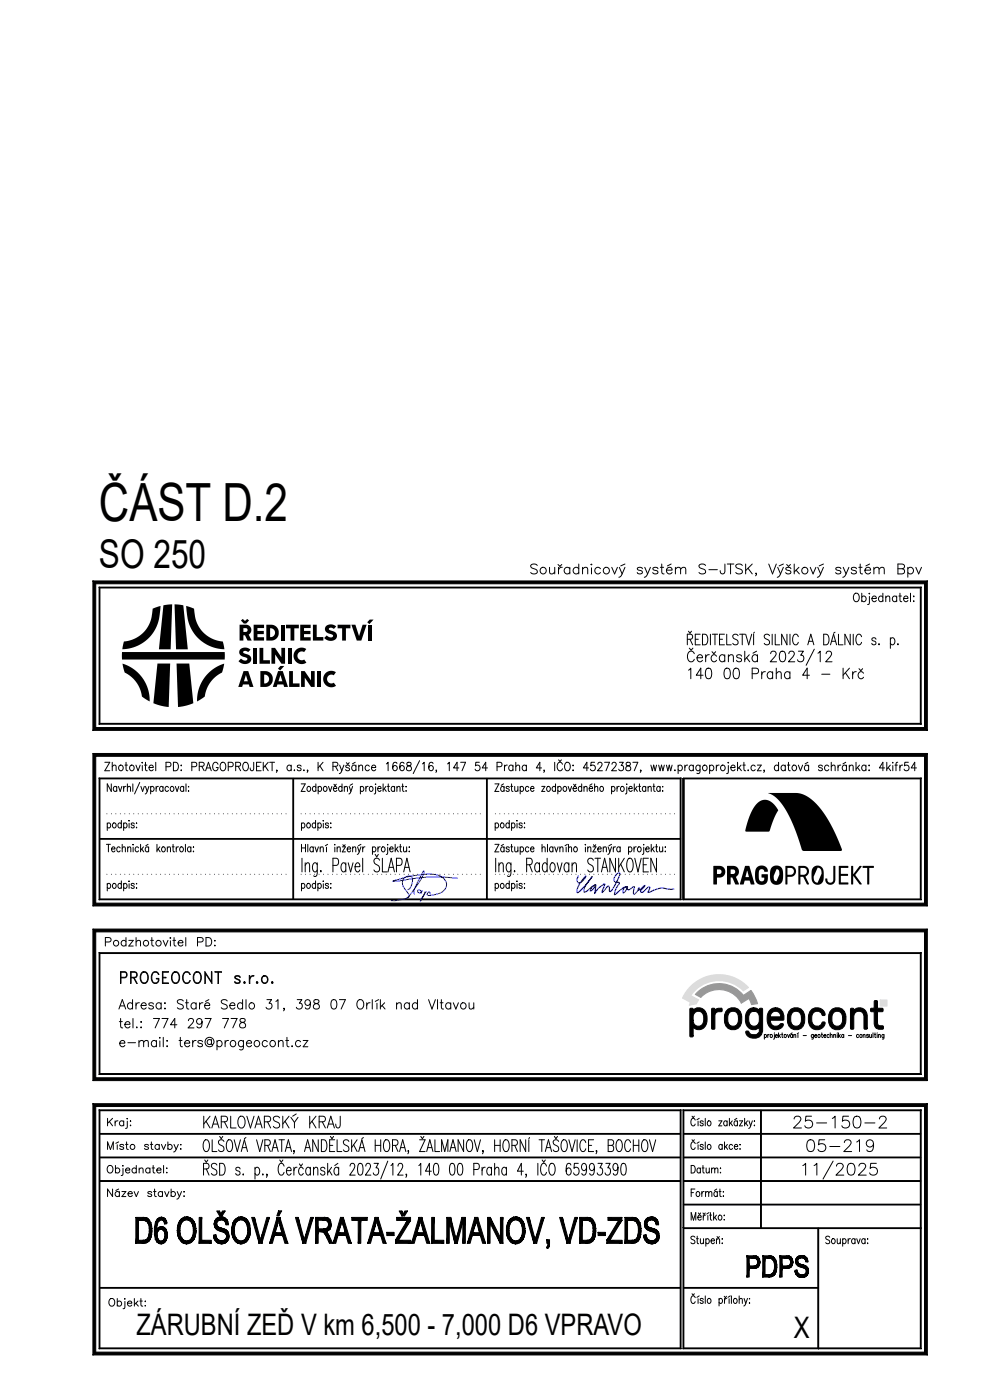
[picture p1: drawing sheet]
<svg xmlns="http://www.w3.org/2000/svg" width="210mm" height="297mm" viewBox="0 0 210 297" stroke-linecap="round" stroke-linejoin="round" font-family="sans-serif">
<defs><g id="words">
<text font-size="11.2" x="21" y="110.5">ČÁST D.2</text>
<text font-size="8.4" x="21" y="120.5">SO 250</text>
<g font-size="6.3">
<text x="28.9" y="283.3">ZÁRUBNÍ ZEĎ V km 6,500 - 7,000 D6 VPRAVO</text>
<text x="168.4" y="283.7">X</text>
</g>
</g></defs>
<!-- layer: Rozpiska -->
<g fill="none" stroke="#000" stroke-width=".21">
<path d="M19.7 197.1l.6 .6v30.9l-.6 .6zM19.7 197.1h177l-.6 .6h-175.8zM22.4 199.8h.7a.47 .47 0 0 0 .5-.4 .47 .47 0 0 0-.5-.5h-.7v1.8M26.7 199.8a.57 .57 0 0 0-.8-.1 .57 .57 0 0 0 0 .8 .57 .57 0 0 0 .8-.1M26.7 198.9v1.8M27.3 199.5h1l-1 1.2h1M28.9 199.8l.4-.3 .4 .1 .1 1.1M28.9 198.9v1.8M32 199.5h.6M32.2 198.9v1.5l.1 .2 .3 .1M34.6 199.5l.5 1.2 .5-1.2M36.2 198.9v.2z"/>
<path d="M36.2 199.6v1.1M36.7 199.5h.6M36.9 198.9v1.5l.1 .2 .4 .1M39.4 198.9v1.8M41.9 199.8h.8a.47 .47 0 0 0 .4-.4 .47 .47 0 0 0-.4-.5h-.8v1.8M43.7 198.9h.6a.96 .96 0 0 1 .6 .9 .96 .96 0 0 1-.6 .9h-.6zM45.5 199.6h.2zM196.1 197.7l.6-.6v32.1l-.6-.6zM21 202.1h174.4l-.2 .2h-174zM21 202.1l.2 .2v25.5l-.2 .1zM21 202.2h174.4M21.1 202.1v25.8"/>
<path d="M37.8 200h1a.55 .55 0 0 0-.8-.5 .55 .55 0 0 0-.1 .9 .54 .54 0 0 0 .9 0M45.5 200.6h.2zM195.3 202.1v25.8M195.4 202.1v25.8l-.2-.1v-25.5zM19.7 229.2l.6-.6h175.8l.6 .6zM21 227.8h174.4M21.2 227.8h174l.2 .1h-174.4zM21.1 273.1h123.3v.2h-123.3zM21.1 273.2h123.3M23.3 275.7a.6 .6 0 0 1 .6-.2 .6 .6 0 0 1 .4 .6v.4a.62 .62 0 0 1-.6 .6 .62 .62 0 0 1-.6-.6zM24.9 276.2a.52 .52 0 0 1 .7 0 .52 .52 0 0 1 0 .7 .52 .52 0 0 1-.7 0M24.9 275.5v1.6"/>
<path d="M26.4 275.5h.2zM26.5 276.1v1.2l-.1 .3h-.3M27 276.5h1a.52 .52 0 0 0-.6-.4 .52 .52 0 0 0-.5 .5 .52 .52 0 0 0 .5 .5l.6-.2M28.5 275.5v1.6M28.8 276.5l.5 .6M29.3 276l-.8 .8M29.7 276h.5M29.9 275.5v1.3l.1 .2 .3 .1M30.7 276.1h.2zM30.8 276.9v.2z"/>
<circle cx="24.6" cy="200.1" r=".59"/>
<circle cx="31" cy="200.1" r=".59"/>
<circle cx="33.6" cy="200.1" r=".59"/>
</g>
<!-- layer: Rozp-xref|rozpiska -->
<g fill="none" stroke="#000" stroke-width=".21">
<path d="M114 120a.79 .79 0 0 0-.8-.4 .79 .79 0 0 0-.6 .6l.2 .3 .8 .3a.51 .51 0 0 1 .4 .3 .51 .51 0 0 1-.2 .6 .96 .96 0 0 1-1.2-.2M118.4 119.8l.4 .4 .4-.4M122.8 119.7v2.1M125.5 119.7v.2zM132.6 119.7l-.9 .4M140.4 119.7v1.7l.1 .3 .4 .1M142.4 119.7l-.8 .4M149.7 120a.79 .79 0 0 0-.8-.4 .79 .79 0 0 0-.6 .6l.2 .3 .8 .3a.51 .51 0 0 1 .4 .3 .51 .51 0 0 1-.2 .6 .96 .96 0 0 1-1.2-.2M153.8 119.7v1.6l-.2 .4-.4 .1a.57 .57 0 0 1-.4-.7M154.3 119.7h1.4M155 119.7v2.1M157.5 120a.79 .79 0 0 0-.8-.4 .79 .79 0 0 0-.6 .6l.2 .3 .8 .3a.51 .51 0 0 1 .4 .3 .51 .51 0 0 1-.2 .6 .96 .96 0 0 1-1.2-.2"/>
<path d="M158.2 119.7v2.1M159.6 119.7l-1.4 1.4M163.1 119.7l.8 2.1 .8-2.1M166.2 119.7l-.9 .4M166.9 119.8l.4 .4 .4-.4M168.5 119.7v2.1M174.7 119.7l-.9 .4M182.5 119.7v1.7l.1 .3 .4 .1M184.5 119.7l-.8 .4M19.7 123.2h177l-.6 .6h-175.8zM19.7 123.2l.6 .6v30.5l-.6 .6zM21 124.6h174.4l-.2 .1h-174z"/>
<path d="M21 124.6l.2 .1v28.8l-.2 .1zM21 124.6h174.4M21.1 124.6v29M116.6 120.4l.1 1.3 .5 .1 .5-.4M117.7 120.4v1.4M118.5 120.4v1.4M119.3 120.4a.68 .68 0 0 0-.8 .6M120.9 120.7a.67 .67 0 0 0-1-.1 .67 .67 0 0 0 0 .9 .67 .67 0 0 0 1 0M120.9 120.4v1.4M122.8 120.7a.67 .67 0 0 0-1-.1 .67 .67 0 0 0 0 .9 .67 .67 0 0 0 1 0M123.6 120.8l.5-.4 .5 .1 .1 1.3M123.6 120.4v1.4"/>
<path d="M125.5 120.5v1.3M127.4 120.7a.67 .67 0 0 0-1-.1 .67 .67 0 0 0 0 .9 .67 .67 0 0 0 1 0M129.8 120.4l.6 1.4 .6-1.4M131.4 120.4l.6 1.4M132.6 120.4l-.6 1.4a.81 .81 0 0 1-.7 .7M136.3 120.7a.63 .63 0 0 0-1.1 0l.3 .3 .7 .2 .1 .3a.63 .63 0 0 1-1.1 0M136.8 120.4l.6 1.4M138 120.4l-.6 1.4a.81 .81 0 0 1-.7 .7M139.6 120.7a.63 .63 0 0 0-1.1 0l.3 .3 .7 .2 .1 .3a.63 .63 0 0 1-1.1 0M140.1 120.4h.7M141.4 121h1.2a.65 .65 0 0 0-.9-.6 .65 .65 0 0 0-.2 1.1 .63 .63 0 0 0 1.1 0M143.3 120.8l.5-.4 .5 .1 .1 1.3"/>
<path d="M143.3 120.4v1.4M144.4 120.8l.5-.4 .5 .1 .1 1.3M145.8 135.6h.7a.55 .55 0 0 0 .4-.5 .55 .55 0 0 0-.4-.6h-.7v2.3M146 133.9l.4 .4 .3-.4M146.2 137.5l.4 .4 .4-.4M146.4 135.6l.5 1.2M147.3 138.7a.74 .74 0 0 0-.9-.6 .74 .74 0 0 0-.6 .9 .94 .94 0 0 0 .2 1 .94 .94 0 0 0 1 .3l.3-.4M147.5 135.6h.6M147.9 139.5h1.1v-.2a.59 .59 0 0 0-.7-.4 .59 .59 0 0 0-.4 .6 .64 .64 0 0 0 .3 .8 .64 .64 0 0 0 .8-.2M148.5 134.5h-1v2.3h1M149 134.5h.6a1.37 1.37 0 0 1 0 2.3h-.6zM149.7 138.9v1.5"/>
<path d="M150.4 120.9h1.8M150.5 138.9a.66 .66 0 0 0-.8 .6M150.7 134.5v2.3M151 138.3l.4 .4 .4-.4M151.1 134.5h1.1M151.7 134.5v2.3M152 139.2a.71 .71 0 0 0-1.2 .3 .71 .71 0 0 0 .8 .9l.4-.3M152.6 135.6h.7M153.7 134.5h-1.1v2.3h1.1M153.7 139.2a.71 .71 0 0 0-1.2 .3 .71 .71 0 0 0 .9 .9l.3-.3M153.7 138.9v1.5M154.2 134.5v2.3h.9"/>
<path d="M154.5 139.3l.5-.4 .5 .1 .1 1.4M154.5 138.9v1.5M156.6 134.9a.56 .56 0 0 0-.8-.3 .56 .56 0 0 0-.3 .7l.7 .4a.6 .6 0 0 1 .2 1 .6 .6 0 0 1-1-.2M156.9 134.5h1.1M157.3 139.2a.58 .58 0 0 0-.5-.3 .58 .58 0 0 0-.6 .3l.3 .3 .7 .3 .1 .3a.58 .58 0 0 1-.5 .3 .58 .58 0 0 1-.6-.3M157.4 134.5v2.3M158 138.1v2.3M158.2 134.5l.6 2.3 .7-2.3M158.4 139.5l.6 .9M158.7 120.6l.9 1.2M158.9 138.9l-.9 1.1M159.9 134.5v2.3"/>
<path d="M160 134.1l-.1 .2M160.5 121.7h-.2h.2l-.2 .5M160.5 138.1l-.8 .5M160.7 139.2a.71 .71 0 0 0-1.2 .3 .71 .71 0 0 0 .8 .9l.4-.3M160.7 138.9v1.5M163.2 134.9a.56 .56 0 0 0-.7-.3 .56 .56 0 0 0-.3 .7l.7 .4a.6 .6 0 0 1 .2 1 .6 .6 0 0 1-1-.2M163.5 138.7l.1-.3 .3-.3h.3l.3 .3a.75 .75 0 0 1-.2 .9l-.9 1.1h1.3M163.8 134.5v2.3M164.4 134.5v2.3h1M165 120.4l.6 1.4M165.6 138.3a.63 .63 0 0 1 1 .3 2.04 2.04 0 0 1-.2 1.7 .63 .63 0 0 1-1-.3 2.04 2.04 0 0 1 .2-1.7zM166.2 120.4l-.6 1.4a.81 .81 0 0 1-.7 .7"/>
<path d="M166.9 134.5v2.3l-1.1-2.3v2.3M167.3 138.7l.1-.3 .3-.3h.4l.3 .3a.75 .75 0 0 1-.2 .9l-1 1.1h1.4M167.6 134.5v2.3M167.8 120.7a.63 .63 0 0 0-1.1 0l.3 .3 .7 .2 .1 .3a.63 .63 0 0 1-1.1 0M168.9 121l.7 .8M169.3 135.1a.56 .56 0 0 0-.5-.6 .56 .56 0 0 0-.6 .6v1.2a.56 .56 0 0 0 .6 .5 .56 .56 0 0 0 .5-.5M169.4 138.1h1l-.6 .9a.7 .7 0 0 1 .6 1.1 .7 .7 0 0 1-1.2-.1M169.5 120.4l-1 1M171.3 136.8l.7-2.3 .6 2.3M171.6 136h.8M171.9 120.4l.6 1.4 .6-1.4M172.7 137.7l-1.7 3.4"/>
<path d="M173.5 120.4l.6 1.4M173.5 138.6l.5-.5v2.3M174.7 120.4l-.6 1.4a.81 .81 0 0 1-.7 .7M174.7 134.5h.6a1.37 1.37 0 0 1 0 2.3h-.6zM175.2 138.7l.1-.3 .3-.3h.4l.3 .3a.75 .75 0 0 1-.2 .9l-1 1.1h1.4M176.2 136.8l.6-2.3 .7 2.3M176.4 136h.8M177.1 134.1l-.3 .2M177.9 134.5v2.3h.9M178.4 120.7a.63 .63 0 0 0-1.1 0l.3 .3 .7 .2 .1 .3a.63 .63 0 0 1-1.1 0M178.9 120.4l.6 1.4M180.1 120.4l-.6 1.4a.81 .81 0 0 1-.7 .7"/>
<path d="M180.3 134.5v2.3l-1.1-2.3v2.3M181 134.5v2.3M181.3 125.9a.8 .8 0 0 1 .9 .4 .8 .8 0 0 1 0 .9 .59 .59 0 0 1-.7 .4 .59 .59 0 0 1-.5-.6l.1-.7zM181.7 120.7a.63 .63 0 0 0-1.1 0l.3 .3 .7 .2 .1 .3a.63 .63 0 0 1-1.1 0M182.2 120.4h.7M182.8 135.1a.56 .56 0 0 0-.6-.6 .56 .56 0 0 0-.6 .6v1.2a.56 .56 0 0 0 .6 .5 .56 .56 0 0 0 .6-.5M182.8 126.7a.53 .53 0 0 1 .8 0 .53 .53 0 0 1 0 .7 .53 .53 0 0 1-.8 0M182.8 125.8v1.8M183.5 121h1.2a.65 .65 0 0 0-.9-.6 .65 .65 0 0 0-.2 1.1 .63 .63 0 0 0 1.1 0M184.4 125.8v.2zM184.4 126.5v1.4l-.1 .3h-.3M185 127h.9l-.1-.4a.53 .53 0 0 0-.7 .1 .53 .53 0 0 0 0 .7 .53 .53 0 0 0 .8 0"/>
<path d="M185.4 120.8l.5-.4 .5 .1 .1 1.3M185.4 120.4v1.4M185.8 135.6a.46 .46 0 0 0-.4-.3 .46 .46 0 0 0-.5 .3l.3 .3 .5 .3 .1 .3a.46 .46 0 0 1-.4 .3 .46 .46 0 0 1-.5-.3M186.5 136.6v.2zM186.5 120.8l.5-.4 .5 .1 .1 1.3M187.3 126.7a.53 .53 0 0 0-.8 0 .53 .53 0 0 0 0 .7 .53 .53 0 0 0 .8 0M187.3 125.8v1.8M187.9 126.8l.4-.4 .4 .1v1.1M187.9 126.4v1.2M188.9 135.6l.3-.3a.76 .76 0 0 1 .6 .7 .76 .76 0 0 1-.6 .8l-.3-.3M188.9 135.3v2.2M190.2 126.7a.53 .53 0 0 0-.8 0 .53 .53 0 0 0 0 .7 .53 .53 0 0 0 .8 0"/>
<path d="M190.2 126.4v1.2M190.5 120.7h.9a.55 .55 0 0 1 .5 .5 .55 .55 0 0 1-.5 .6h-.9v-2.1h.9l.4 .2v.6l-.4 .2M190.5 136.6v.2zM190.7 126.4h.5M190.9 125.8v1.5l.1 .3h.3M191.7 127h.9l-.1-.4a.53 .53 0 0 0-.7 .1 .53 .53 0 0 0 .1 .7 .53 .53 0 0 0 .7 0M192.6 120.7a.67 .67 0 0 1 1-.1 .67 .67 0 0 1 0 .9 .67 .67 0 0 1-1 0M192.6 120.4v2.1M193.1 125.8v1.8M193.8 126.4v.2zM193.8 127.5v.1zM194.3 120.4l.6 1.4 .6-1.4"/>
<path d="M195.2 124.7l.2-.1v29l-.2-.1zM195.3 124.6v29M196.1 123.8l.6-.6v31.7l-.6-.6zM19.7 159.8l.6 .6v31.2l-.6 .6zM19.7 159.8h177l-.6 .6h-175.8zM20.3 154.3h175.8l.6 .6h-177zM21 153.6l.2-.1h174l.2 .1zM21 153.5h174.4M146.1 142.2l.4-.5v2.3M149.1 143.2h-1.4l1-1.5v2.3M149.9 141.9a.63 .63 0 0 1 1 .3 2.04 2.04 0 0 1-.2 1.7 .63 .63 0 0 1-1-.3 2.04 2.04 0 0 1 .2-1.7zM153.9 141.9a.63 .63 0 0 1 .9 .3 2.04 2.04 0 0 1-.2 1.7 .63 .63 0 0 1-.9-.3 2.04 2.04 0 0 1 .2-1.7z"/>
<path d="M155.8 141.9a.63 .63 0 0 1 1 .3 2.04 2.04 0 0 1-.2 1.7 .63 .63 0 0 1-1-.3 2.04 2.04 0 0 1 .2-1.7zM159.6 142.9h.8a.6 .6 0 0 0 .5-.6 .6 .6 0 0 0-.5-.6h-.8v2.3M161.6 142.5v1.5M162.3 142.5a.66 .66 0 0 0-.7 .6M163.9 142.8a.71 .71 0 0 0-1.2 .3 .71 .71 0 0 0 .8 .9l.4-.3M163.9 142.5v1.5M164.7 142.9l.4-.4 .5 .1 .1 1.4M164.7 141.7v2.3M167.6 142.8a.71 .71 0 0 0-1.3 .3 .71 .71 0 0 0 .9 .9l.4-.3M167.6 142.5v1.5M171.7 143.2h-1.4l.9-1.5v2.3M174.3 143h1.7"/>
<path d="M178.8 141.7v2.3M179.3 142.7l.9 1.3M180.2 141.7l-1.4 1.5M180.9 142.5v1.5M181.6 142.5a.66 .66 0 0 0-.7 .6M182.2 141.9l.4 .4 .4-.4M183.2 142.8a.71 .71 0 0 0-1.2 .3 .71 .71 0 0 0 .8 .9l.4-.3M196.7 159.8v32.4l-.6-.6v-31.2zM21 165.1l.2 .1v25.5l-.2 .2zM21 165.1h123.5l-.2 .1h-123.1zM21 165.1h123.5M21.1 165.1v25.8"/>
<path d="M21.1 177.9h123.3v.2h-123.3zM21.1 178h123.3M22.2 161.7h1.1l-1.1 1.8h1.1M22.6 179.1h.8M22.7 172.6h.1M22.8 174.8l.1-.1a.48 .48 0 0 1 .6 .4 .48 .48 0 0 1-.6 .5l-.1-.2M22.8 174.6v1.6M23 179.1v1.6M23.6 166.3v1.6l-.8-1.6v1.6M23.6 172.6h.1M23.8 162.7l.4-.4 .4 .1v1.1M23.8 161.7v1.8"/>
<path d="M24.6 172.6h.1M24.8 167.1l-.2-.2a.48 .48 0 0 0-.6 .5 .48 .48 0 0 0 .6 .4l.2-.1M24.8 166.8v1.1M25.1 166.8l.4 1.1 .4-1.1M25.5 179.9l-.1-.2a.48 .48 0 0 0-.6 .5 .48 .48 0 0 0 .6 .4l.1-.1M25.5 172.6h.1M25.7 174.8l-.1-.1a.48 .48 0 0 0-.6 .4 .48 .48 0 0 0 .6 .5l.1-.2M25.7 174v1.6M25.9 180l.3-.3h.3l.1 1M25.9 179.1v1.6M26.2 174.8l.1-.1a.48 .48 0 0 1 .7 .4 .48 .48 0 0 1-.7 .5l-.1-.2M26.2 166.8v1.1"/>
<path d="M26.2 174.6v1.6M26.5 172.6h.1M26.5 162.3h.5M26.7 166.8l-.3 .1-.2 .4M26.7 161.7v1.5l.1 .2 .3 .1M27 167.1l.3-.3 .3 .1 .1 1M27 166.3v1.6M27.1 180l.3-.3h.3l.1 1M27.1 179.7v1M27.4 174v.2zM27.4 174.7v.9M27.4 172.6h.1"/>
<path d="M28.2 166.3v1.6M28.2 179.1v.2zM28.2 179.7v1M28.4 172.6h.1M28.5 174.8a.35 .35 0 0 0-.4-.2 .35 .35 0 0 0-.3 .2l.6 .4 .1 .2a.35 .35 0 0 1-.4 .3 .35 .35 0 0 1-.3-.3M28.8 162.3l.5 1.2 .4-1.2M29 174.6v.1zM29 175.5v.1zM29.3 172.6h.1M29.4 179.9l-.1-.2a.48 .48 0 0 0-.6 .5 .48 .48 0 0 0 .6 .4l.1-.1M29.6 166l-1.1 2.4M29.8 179.1v1.6"/>
<path d="M29.9 166.8l.3 1.1 .4-1.1M30.2 161.7v.2zM30.2 162.4v1.1M30.3 172.6h.1M30.4 179.7l-.6 .7M30.6 162.3h.6M30.9 166.8l.3 1.1M30.9 161.7v1.5v.2l.3 .1M31.2 172.6h.1M31.4 179.1l-.5 .3M31.5 179.9l-.1-.2a.48 .48 0 0 0-.6 .5 .48 .48 0 0 0 .6 .4l.1-.1M31.5 179.7v1"/>
<path d="M31.6 166.8l-.5 1.4-.3 .2M31.6 162.8h.9l-.1-.3a.52 .52 0 0 0-.7 .1 .52 .52 0 0 0 .1 .7 .52 .52 0 0 0 .7 0M32 167.1l.1-.2a.48 .48 0 0 1 .6 .5 .48 .48 0 0 1-.6 .4l-.1-.1M32 166.8v1.6M32.2 172.6h.1M33 161.7v1.8M33.1 166.8v1.1M33.1 172.6h.1M33.3 179.1v1.6M33.6 166.8l-.3 .1-.2 .4M33.9 179.7l-.6 .7M34.1 172.6h.1"/>
<path d="M34.6 167.1l-.1-.2a.48 .48 0 0 0-.7 .5 .48 .48 0 0 0 .7 .4l.1-.1M34.6 166.8v1.1M35 172.6h.1M35.2 162.7h.7a.48 .48 0 0 0 .4-.5 .48 .48 0 0 0-.4-.5h-.7v1.8M35.5 180l.3-.3h.3l.1 1M35.5 179.7v1M35.7 167.1l-.1-.2a.48 .48 0 0 0-.6 .5 .48 .48 0 0 0 .6 .4l.1-.1M36 172.6h.1M36.5 179.7h.5M36.7 179.1v1.3l.1 .2 .2 .1M36.8 161.7a.91 .91 0 0 1 1.1 .9 .91 .91 0 0 1-1.1 .9zM36.9 172.6h.1"/>
<path d="M37.2 166.8l.4 1.1 .3-1.1M37.4 179.7v1M37.9 179.7h-.3l-.2 .4M37.9 172.6h.1M38.4 162.3v.2zM38.4 163.3v.2zM38.8 172.6h.1M39 167.1l-.2-.2a.48 .48 0 0 0-.6 .5 .48 .48 0 0 0 .6 .4l.2-.1M39 166.8v1.1M39.3 179.1v1.6M39.5 166.3v1.6M39.8 172.6h.1"/>
<path d="M40 166.8v.2zM40 167.7v.2zM40.5 179.9l-.1-.2a.48 .48 0 0 0-.6 .5 .48 .48 0 0 0 .6 .4l.1-.1M40.5 179.7v1M40.7 162.7h.7a.48 .48 0 0 0 .4-.5 .48 .48 0 0 0-.4-.5h-.7v1.8M40.7 172.6h.1M41 179.7v.1zM41.7 172.6h.1M42.3 162.6l.9-.1 .1-.3-.1-.3-.3-.2h-.6v1.8M42.6 172.6h.1M42.8 162.6l.5 .9M43.6 172.6h.1"/>
<path d="M43.6 163.5l.6-1.8 .6 1.8M43.8 162.9h.8M44.5 172.6h.1M45.5 172.6h.1M46.2 162.1a.58 .58 0 0 0-.6-.4 .58 .58 0 0 0-.5 .7v.4a.58 .58 0 0 0 .6 .7 .58 .58 0 0 0 .5-.7h-.3M46.4 172.6h.1M47 161.8l.1-.1a.91 .91 0 0 1 .8 .9 .91 .91 0 0 1-.8 .9 1.13 1.13 0 0 1-.1-1.7zM47.4 172.6h.1M48.3 172.6h.1M48.4 162.7h.7a.48 .48 0 0 0 .4-.5 .48 .48 0 0 0-.4-.5h-.7v1.8M49.3 172.6h.1M50 162.6l.9-.1 .1-.3v-.3l-.3-.2h-.7v1.8"/>
<path d="M50.2 172.6h.1M50.5 162.6l.5 .9M51.2 172.6h.1M51.8 161.8l.1-.1a.91 .91 0 0 1 .8 .9 .91 .91 0 0 1-.8 .9 1.13 1.13 0 0 1-.1-1.7zM52.1 172.6h.1M53.1 172.6h.1M53.8 161.7l-.1 1.6-.2 .2-.3-.1-.1-.5M54 172.6h.1M54.4 162.6h.6M55 172.6h.1M55.4 161.7h-1v1.8h1M55.8 161.7v1.8"/>
<path d="M55.9 172.6h.1M56.2 162.5l.7 1M56.9 172.6h.1M56.9 161.7l-1.1 1.2M57.2 161.7h1M57.7 161.7v1.8M57.8 172.6h.1M58.8 163.4h-.2h.2l-.2 .5M58.8 172.6h.1M59.7 172.6h.1M60.7 172.6h.1M61.8 162.6a.57 .57 0 0 0-1 .2 .57 .57 0 0 0 .7 .7l.3-.2"/>
<path d="M61.8 162.3v1.2M62.1 165.1h.2v25.7h-.2zM62.2 165.1v25.7M62.4 163.3v.2zM63.9 162.6a.45 .45 0 0 0-.4-.3 .45 .45 0 0 0-.5 .3l.3 .2 .5 .2 .1 .3a.45 .45 0 0 1-.4 .2 .45 .45 0 0 1-.5-.2M63.9 172.6h.1M63.9 166.3h.8l-.8 1.6h.8M64 174.8l.1-.1a.48 .48 0 0 1 .6 .4 .48 .48 0 0 1-.6 .5l-.1-.2M64 174.6v1.6M64 179.1v1.6M64 179.9h.8M64.5 163.3v.2z"/>
<path d="M64.8 179.1v1.6M64.8 172.6h.1M65.3 179.1v1.6M65.3 163.4h-.2h.2l-.2 .5M65.8 172.6h.1M66.5 179.9l-.2-.2a.48 .48 0 0 0-.6 .5 .48 .48 0 0 0 .6 .4l.2-.1M66.5 179.7v1M66.7 172.6h.1M66.8 179.7l.4 1 .3-1M66.9 174.8l-.1-.1a.48 .48 0 0 0-.6 .4 .48 .48 0 0 0 .6 .5l.1-.2M66.9 174v1.6M67 167.1l-.1-.2a.48 .48 0 0 0-.6 .5 .48 .48 0 0 0 .6 .4l.1-.1"/>
<path d="M67 166.3v1.6M67.4 174.8l.1-.1a.48 .48 0 0 1 .7 .4 .48 .48 0 0 1-.7 .5l-.1-.2M67.4 174.6v1.6M67.5 161.7v1.8M67.5 167.1l.1-.2a.48 .48 0 0 1 .6 .5 .48 .48 0 0 1-.6 .4l-.1-.1M67.5 166.8v1.6M67.7 172.6h.1M67.8 162.5l.7 1M67.9 180l.3-.3h.3l.1 1M67.9 179.7v1M68.5 161.7l-1 1.2M68.6 174v.2z"/>
<path d="M68.6 174.7v.9M68.6 172.6h.1M69.3 179.7v1M69.5 179.1l-.5 .3M69.6 172.6h.1M69.7 174.8a.35 .35 0 0 0-.4-.2 .35 .35 0 0 0-.3 .2l.6 .4 .1 .2a.35 .35 0 0 1-.4 .3 .35 .35 0 0 1-.3-.3M69.7 166.8l.3 1.1 .4-1.1M70.2 174.6v.1zM70.2 175.5v.1zM70.5 172.6h.1M70.6 162.6l.9-.1 .2-.3-.1-.3-.3-.2h-.7v1.8M70.7 167.3h.7l-.1-.4a.48 .48 0 0 0-.6 .5 .48 .48 0 0 0 .6 .4l.1-.1"/>
<path d="M70.8 166.4l.3 .3 .2-.3M71 179.1v.2zM71 179.7v1M71.1 162.6l.6 .9M71.5 172.6h.1M71.5 180l.3-.3h.3l.1 1M71.5 179.7v1M72 162.3l.5 1.2M72.4 172.6h.1M72.5 167.1l-.1-.2a.48 .48 0 0 0-.6 .5 .48 .48 0 0 0 .6 .4l.1-.1M72.5 166.3v1.6M72.6 179.7h.7l-.7 1h.7"/>
<path d="M72.7 179.2l.3 .3 .2-.3M72.9 162.3l-.6 1.6-.3 .2M73 167.1l.3-.3 .3 .1 .1 1M73 166.8v1.1M73.4 172.6h.1M73.5 161.8l.3 .3 .3-.3M74.1 166.8l.3 1.1M74.1 162.6a.45 .45 0 0 0-.4-.3 .45 .45 0 0 0-.4 .3l.2 .2 .6 .2v.3a.45 .45 0 0 1-.4 .2 .45 .45 0 0 1-.4-.2M74.3 172.6h.1M74.8 166.8l-.5 1.4-.3 .2M74.8 180l.3-.3h.3l.1 1M74.8 166.3l-.5 .3"/>
<path d="M74.8 179.7v1M75.3 172.6h.1M75.3 161.7l-.6 .4M75.5 162.6a.57 .57 0 0 0-1 .2 .57 .57 0 0 0 .7 .7l.3-.2M75.5 162.3v1.2M75.8 179.7l.4 1M76.1 162.7l.4-.4 .3 .1 .1 1.1M76.1 162.3v1.2M76.2 172.6h.1M76.4 167.1l.2-.2a.48 .48 0 0 1 .6 .5 .48 .48 0 0 1-.6 .4l-.2-.1M76.4 166.8v1.6M76.6 179.7l-.5 1.3-.3 .3"/>
<path d="M76.6 179.1l-.6 .3M76.9 179.7v1M77.2 172.6h.1M77.4 179.7h-.3l-.2 .4M77.6 166.8v1.1M78.1 166.8l-.3 .1-.2 .4M78.1 172.6h.1M78.3 162.6a.57 .57 0 0 0-.9 .2 .57 .57 0 0 0 .6 .7l.3-.2M78.8 162.8h.9l-.1-.3a.52 .52 0 0 0-.7 .1 .52 .52 0 0 0 .1 .7 .52 .52 0 0 0 .7 0M79 179.9l.1-.2a.48 .48 0 0 1 .6 .5 .48 .48 0 0 1-.6 .4l-.1-.1M79 179.7v1.6M79.1 172.6h.1"/>
<path d="M79.7 166.3v.1zM79.7 166.9v1.2l-.1 .3h-.2M80 172.6h.1M80.1 167.3h.7l-.1-.4a.48 .48 0 0 0-.6 .5 .48 .48 0 0 0 .6 .4l.1-.1M80.2 179.7v1M80.7 179.7h-.4l-.1 .4M81 172.6h.1M81.3 166.3v1.6M81.5 167.3l.4 .6M81.9 166.8l-.6 .8M81.9 172.6h.1M82 162.1l.3-.4v1.8"/>
<path d="M82.2 166.8h.4M82.2 179.1v.2zM82.2 179.7v1.2v.3l-.3 .1M82.4 166.3v1.3v.2l.3 .1M82.9 172.6h.1M83.7 167.1l-.1-.2a.48 .48 0 0 0-.6 .5 .48 .48 0 0 0 .6 .4l.1-.1M83.7 166.8v1.1M83.8 179.1v1.6M83.8 172.6h.1M84.2 167.1l.3-.3 .3 .1 .1 1M84.2 166.8v1.1M84.2 162a.43 .43 0 0 0-.7-.2l-.1 .3a1.13 1.13 0 0 0 .4 1.4 .52 .52 0 0 0 .5-.4 .52 .52 0 0 0-.4-.6 .52 .52 0 0 0-.6 .4"/>
<path d="M84.4 179.7l-.6 .7M84.7 179.7h.5M84.8 172.6h.1M84.9 179.1v1.3l.1 .2 .2 .1M85.2 166.8h.5M85.4 166.3v1.3l.1 .2 .2 .1M85.6 179.7l.1 .9 .3 .1 .3-.3M85.7 162a.43 .43 0 0 0-.7-.2l-.1 .3a1.13 1.13 0 0 0 .4 1.4 .52 .52 0 0 0 .5-.4 .52 .52 0 0 0-.4-.6 .52 .52 0 0 0-.6 .4M85.7 172.6h.1M86.1 166.8v.2zM86.1 167.7v.2zM86.3 179.7v1"/>
<path d="M86.4 161.8l-.1 .3 .2 .3a.58 .58 0 0 1 .8 .5 .58 .58 0 0 1-.7 .6 .59 .59 0 0 1-.3-.7 .59 .59 0 0 1 .7-.4l.2-.4a.55 .55 0 0 0-.8-.2zM86.7 172.6h.1M86.8 179.7v.1zM87.6 172.6h.1M88.6 172.6h.1M89 161.4l-1.3 2.7M89.5 172.6h.1M89.6 162.1l.4-.4v1.8M90.5 172.6h.1M91.4 172.6h.1M91.9 162a.43 .43 0 0 0-.7-.2l-.2 .3a1.13 1.13 0 0 0 .4 1.4 .52 .52 0 0 0 .6-.4 .52 .52 0 0 0-.5-.6 .52 .52 0 0 0-.5 .4M92.4 172.6h.1"/>
<path d="M92.6 163.4h-.1h.1l-.1 .5M93.3 172.6h.1M94.3 172.6h.1M94.9 162.1l.4-.4v1.8M95.2 172.6h.1M96.2 172.6h.1M97.1 172.6h.1M97.3 162.9h-1.1l.8-1.2v1.8M97.7 161.7h1.1l-.8 1.8M98.1 172.6h.1M99 172.6h.1M100 172.6h.1"/>
<path d="M100.9 172.6h.1M101.7 161.7h-.8v.8a.57 .57 0 0 1 .8 0 .57 .57 0 0 1-.1 .8 .57 .57 0 0 1-.8-.1M101.9 172.6h.1M103.2 165.1h.2v25.7h-.2zM103.3 165.1v25.7M103.4 162.9h-1.1l.7-1.2v1.8M105 166.3h.8l-.8 1.6h.8M105 179.1h.8l-.8 1.6h.8M105 174.8l.2-.1a.48 .48 0 0 1 .6 .4 .48 .48 0 0 1-.6 .5l-.2-.2M105 174.6v1.6M105.1 172.6h.1M105.4 162.7h.7a.48 .48 0 0 0 .4-.5 .48 .48 0 0 0-.4-.5h-.7v1.8"/>
<path d="M106 172.6h.1M106.8 166.3l-.5 .3M106.8 179.1l-.5 .3M106.9 167.1l-.1-.2a.48 .48 0 0 0-.6 .5 .48 .48 0 0 0 .6 .4l.1-.1M106.9 179.9l-.1-.2a.48 .48 0 0 0-.6 .5 .48 .48 0 0 0 .6 .4l.1-.1M106.9 166.8v1.1M106.9 179.7v1M107 172.6h.1M107 162.3v1.2M107.6 162.3a.52 .52 0 0 0-.6 .5M107.9 172.6h.1M108 167.1a.35 .35 0 0 0-.3-.3 .35 .35 0 0 0-.3 .3l.6 .3v.3a.35 .35 0 0 1-.3 .2 .35 .35 0 0 1-.3-.2"/>
<path d="M108 179.9a.35 .35 0 0 0-.3-.3 .35 .35 0 0 0-.3 .3l.6 .4v.2a.35 .35 0 0 1-.3 .2 .35 .35 0 0 1-.3-.2M108 174.8l-.1-.1a.48 .48 0 0 0-.6 .4 .48 .48 0 0 0 .6 .5l.1-.2M108 174v1.6M108.3 166.8h.5M108.3 179.7h.5M108.5 166.3v1.3l.1 .2 .2 .1M108.5 179.1v1.3l.1 .2 .2 .1M108.5 174.8l.1-.1a.48 .48 0 0 1 .7 .4 .48 .48 0 0 1-.7 .5l-.1-.2M108.5 174.6v1.6M108.8 162.6a.57 .57 0 0 0-.9 .2 .57 .57 0 0 0 .6 .7l.3-.2M108.8 162.3v1.2M108.9 172.6h.1"/>
<path d="M109.2 166.8v1l.4 .1 .3-.3M109.2 179.7v.9l.4 .1 .3-.3M109.4 162.7l.4-.4 .4 .1v1.1M109.4 161.7v1.8M109.7 174v.2zM109.7 174.7v.9M109.8 172.6h.1M109.9 166.8v1.1M109.9 179.7v1M110.3 167.1l.2-.2a.48 .48 0 0 1 .6 .5 .48 .48 0 0 1-.6 .4l-.2-.1M110.3 179.9l.2-.2a.48 .48 0 0 1 .6 .5 .48 .48 0 0 1-.6 .4l-.2-.1M110.3 166.8v1.6"/>
<path d="M110.3 179.7v1.6M110.8 174.8a.35 .35 0 0 0-.4-.2 .35 .35 0 0 0-.3 .2l.6 .4 .1 .2a.35 .35 0 0 1-.4 .3 .35 .35 0 0 1-.3-.3M110.8 172.6h.1M111.3 174.6v.1zM111.3 175.5v.1zM111.7 162.6a.57 .57 0 0 0-1 .2 .57 .57 0 0 0 .7 .7l.3-.2M111.7 162.3v1.2M111.7 172.6h.1M112.2 167.1l-.2-.2a.48 .48 0 0 0-.6 .5 .48 .48 0 0 0 .6 .4l.2-.1M112.2 179.9l-.2-.2a.48 .48 0 0 0-.6 .5 .48 .48 0 0 0 .6 .4l.2-.1M112.5 167.3h.8l-.2-.4a.48 .48 0 0 0-.6 .5 .48 .48 0 0 0 .6 .4l.2-.1M112.7 172.6h.1"/>
<path d="M113.6 172.6h.1M114.6 172.6h.1M114.9 162.9h-1.1l.7-1.2v1.8M114.9 166.8h.7l-.7 1.1h.7M115 180l.3-.3h.3v1M115 179.1v1.6M115.5 163.4h-.2h.2l-.2 .5M115.5 172.6h.1M116.1 179.1v1.6M116.5 172.6h.1M117.3 179.9l-.1-.2a.48 .48 0 0 0-.6 .5 .48 .48 0 0 0 .6 .4l.1-.1M117.3 179.7v1"/>
<path d="M117.4 172.6h.1M117.7 179.7l.3 1 .4-1M117.7 161.7v1.8M117.8 167.1l-.1-.2a.48 .48 0 0 0-.6 .5 .48 .48 0 0 0 .6 .4l.1-.1M117.8 166.3v1.6M118.3 167.1l.1-.2a.48 .48 0 0 1 .7 .5 .48 .48 0 0 1-.7 .4l-.1-.1M118.3 166.8v1.6M118.4 172.6h.1M118.5 161.2l.3 .3 .3-.3M118.8 180l.3-.3h.3v1M118.8 179.7v1M119.3 162.1a.58 .58 0 0 0-.7-.4 .58 .58 0 0 0-.4 .7v.4a.58 .58 0 0 0 .4 .7 .58 .58 0 0 0 .7-.4"/>
<path d="M119.3 172.6h.1M120.1 161.8l.1-.1a.91 .91 0 0 1 .8 .9 .91 .91 0 0 1-.8 .9 1.13 1.13 0 0 1-.1-1.7zM120.1 179.7v1M120.3 172.6h.1M120.3 179.1l-.4 .3M120.5 166.8l.4 1.1 .4-1.1M120.6 180l.3-.3h.3l.1 1M120.6 179.1v1.6M121.2 172.6h.1M121.6 167.3h.7l-.1-.4a.48 .48 0 0 0-.6 .5 .48 .48 0 0 0 .6 .4l.1-.1M121.6 162.3v.2zM121.6 163.3v.2z"/>
<path d="M121.7 166.4l.2 .3 .3-.3M122.2 172.6h.1M123.1 172.6h.1M123.4 167.1l-.1-.2a.48 .48 0 0 0-.7 .5 .48 .48 0 0 0 .7 .4l.1-.1M123.4 166.3v1.6M123.9 167.1l.3-.3 .3 .1v1M123.9 166.8v1.1M124.1 172.6h.1M124.2 179.1v.2zM124.2 179.7v1M124.7 180l.3-.3h.3v1M124.7 179.7v1"/>
<path d="M124.9 162.9h-1.2l.8-1.2v1.8M125 167.3h.7l-.1-.4a.48 .48 0 0 0-.6 .5 .48 .48 0 0 0 .6 .4l.1-.1M125 172.6h.1M125.6 166.3l-.5 .3M125.8 179.7h.6l-.6 1h.6M125.9 179.2l.2 .3 .3-.3M126 172.6h.1M126.1 167.1l.3-.3 .3 .1 .1 1M126.1 166.3v1.6M126.1 161.7h-.7l-.1 .8a.57 .57 0 0 1 .9 0 .57 .57 0 0 1-.1 .8 .57 .57 0 0 1-.9-.1M126.8 162.1l.3-.4h.3l.3 .4-.2 .6-.8 .8h1.1M126.9 172.6h.1"/>
<path d="M127.9 172.6h.1M128 180l.3-.3h.3v1M128 179.7v1M128.2 161.7h1.1l-.8 1.8M128.8 172.6h.1M129 179.7l.4 1M129.7 167.1l.1-.2a.48 .48 0 0 1 .7 .5 .48 .48 0 0 1-.7 .4l-.1-.1M129.7 179.7l-.5 1.3-.3 .3M129.7 166.8v1.6M129.7 179.1l-.5 .3M129.8 172.6h.1M129.8 162.1l.3-.4h.3l.3 .4-.2 .6-.8 .8h1.1"/>
<path d="M130.1 179.7v1M130.6 179.7h-.3l-.2 .4M130.7 172.6h.1M130.9 166.8v1.1M131.4 166.8l-.3 .1-.2 .4M131.4 161.7h.8l-.4 .7a.55 .55 0 0 1 .4 .9 .55 .55 0 0 1-1-.1M131.6 179.9l-.2-.2a.48 .48 0 0 0-.6 .5 .48 .48 0 0 0 .6 .4l.2-.1M131.6 179.7v1M131.7 172.6h.1M132.6 172.6h.1M132.9 161.8l-.1 .3 .2 .3a.58 .58 0 0 1 .8 .5 .58 .58 0 0 1-.7 .6 .59 .59 0 0 1-.3-.7 .59 .59 0 0 1 .7-.4l.2-.4a.55 .55 0 0 0-.8-.2zM133 166.3v.1z"/>
<path d="M133 166.9v1.2l-.1 .3h-.2M133.3 179.9l.1-.2a.48 .48 0 0 1 .7 .5 .48 .48 0 0 1-.7 .4l-.1-.1M133.3 179.7v1.6M133.4 167.3h.7l-.1-.4a.48 .48 0 0 0-.6 .5 .48 .48 0 0 0 .6 .4l.1-.1M133.6 172.6h.1M134.2 161.7h1.1l-.8 1.8M134.5 179.7v1M134.5 172.6h.1M134.5 166.3v1.6M134.8 167.3l.4 .6M135 179.7h-.3l-.2 .4M135.2 166.8l-.7 .8"/>
<path d="M135.5 166.8h.4M135.5 172.6h.1M135.6 166.3v1.3l.1 .2 .2 .1M136 163.4h-.2h.2l-.2 .5M136.4 172.6h.1M136.6 179.1v.2zM136.6 179.7v1.2l-.1 .3-.3 .1M137 167.1l-.1-.2a.48 .48 0 0 0-.7 .5 .48 .48 0 0 0 .7 .4l.1-.1M137 166.8v1.1M137.4 172.6h.1M137.5 167.1l.3-.3 .3 .1v1M137.5 166.8v1.1"/>
<path d="M138.1 162.3l.3 1.2 .3-1.2 .3 1.2 .3-1.2M138.1 179.1v1.6M138.3 172.6h.1M138.5 166.8h.4M138.7 166.3v1.3v.2l.3 .1M138.7 179.7l-.6 .7M139.1 179.7h.4M139.2 179.1v1.3l.1 .2 .2 .1M139.3 172.6h.1M139.7 162.3l.3 1.2 .3-1.2 .3 1.2 .3-1.2M139.9 179.7l.1 .9 .3 .1 .3-.3M140 167.1l-.1-.2a.48 .48 0 0 0-.6 .5 .48 .48 0 0 0 .6 .4l.1-.1"/>
<path d="M140 166.8v1.1M140.2 172.6h.1M140.6 166.8v.2zM140.6 167.7v.2zM140.6 179.7v1M141.1 179.7v.1zM141.2 172.6h.1M141.4 162.3l.3 1.2 .3-1.2 .3 1.2 .3-1.2M142.1 172.6h.1M143.1 172.6h.1M143.2 163.3v.2zM143.8 162.6a.57 .57 0 0 1 1 .2 .57 .57 0 0 1-.7 .7l-.3-.2"/>
<path d="M143.8 162.3v1.8M144.3 165.2l.2-.1v25.8l-.2-.2zM144.4 165.1v25.8M144.9 165.1h.2v25.7h-.2zM144.9 165.1h.2v25.6l-.2 .2zM145 165.1h.1M145 165.1h50.4l-.2 .1h-50.2zM145.3 162.3v1.2M145.9 162.3a.52 .52 0 0 0-.6 .5M147.1 162.6a.57 .57 0 0 0-1 .2 .57 .57 0 0 0 .7 .7l.3-.2M147.1 162.3v1.2M148.5 162.3l-.1 1.6-.2 .2-.4-.1"/>
<path d="M148.5 162.6a.57 .57 0 0 0-1 .2 .57 .57 0 0 0 .7 .7l.3-.2M150.5 162.6a.57 .57 0 0 1 1 .2 .57 .57 0 0 1-.7 .7l-.3-.2M150.5 162.3v1.8M151.9 162.3v1.2M152.5 162.3a.52 .52 0 0 0-.6 .5M154.5 161.7v.2zM154.5 162.4v1.4l-.1 .2-.3 .1M155 162.8h.9l-.1-.3a.52 .52 0 0 0-.7 .1 .52 .52 0 0 0 .1 .7 .52 .52 0 0 0 .7 0M156.4 161.7v1.8M156.7 162.8l.6 .7M157.2 162.3l-.8 .9M157.6 162.3h.5"/>
<path d="M157.8 161.7v1.5l.1 .2 .3 .1M158.7 163.3v.2zM160.2 162.6a.57 .57 0 0 0-1 .2 .57 .57 0 0 0 .7 .7l.3-.2M160.6 162.3h.9l-.9 1.2h.9M162.1 163.4h-.1h.1l-.1 .5M165.1 162.6a.57 .57 0 0 0-.9 .2 .57 .57 0 0 0 .6 .7l.3-.2M165.1 161.7v1.8M166.6 162.6a.57 .57 0 0 0-1 .2 .57 .57 0 0 0 .7 .7l.3-.2M166.6 162.3v1.2M167 162.3h.6M167.3 161.7v1.5v.2l.3 .1M169.4 162.3l.4 1.2 .5-1.2"/>
<path d="M171.4 161.7l-.6 .4M171.5 162.6a.57 .57 0 0 0-.9 .2 .57 .57 0 0 0 .6 .7l.3-.2M171.5 162.3v1.2M174.5 162.6a.45 .45 0 0 0-.5-.3 .45 .45 0 0 0-.4 .3l.3 .2 .5 .2 .1 .3a.45 .45 0 0 1-.5 .2 .45 .45 0 0 1-.4-.2M175.8 162.6a.57 .57 0 0 0-.9 .2 .57 .57 0 0 0 .6 .7l.3-.2M176.3 162.7l.4-.4 .4 .1 .1 1.1M176.3 161.7v1.8M177.8 162.3v1.2M178.4 162.3a.52 .52 0 0 0-.6 .5M179.4 161.7l-.6 .4M179.6 162.6a.57 .57 0 0 0-1 .2 .57 .57 0 0 0 .7 .7l.3-.2M179.6 162.3v1.2"/>
<path d="M180.2 162.7l.3-.4 .4 .1 .1 1.1M180.2 162.3v1.2M181.6 161.7v1.8M181.9 162.8l.5 .7M182.3 162.3l-.7 .9M183.7 162.6a.57 .57 0 0 0-1 .2 .57 .57 0 0 0 .7 .7l.3-.2M183.7 162.3v1.2M184.4 162.3v.2zM184.4 163.3v.2zM187.7 162.9h-1.2l.8-1.2v1.8M188.1 161.7v1.8M188.4 162.8l.5 .7"/>
<path d="M188.9 162.3l-.8 .9M189.4 161.7v.2zM189.4 162.4v1.1M189.8 162.3h.6M190.4 161.7l-.3 .1v.3v1.4M190.9 162.3v1.2M191.5 162.3a.52 .52 0 0 0-.6 .5M192.7 161.7h-.8v.8a.57 .57 0 0 1 .8 0 .57 .57 0 0 1-.1 .8 .57 .57 0 0 1-.8-.1M194.4 162.9h-1.1l.7-1.2v1.8M195.2 165.2l.2-.1v25.8l-.2-.2zM195.3 165.1v25.8M195.4 165.1h-50.4v25.8"/>
<path d="M20.3 191.6h175.8l.6 .6h-177zM21 190.8h123.5M21.2 190.7h123.1l.2 .2h-123.5zM22.7 185.5h.1M22.8 187.6l.1-.1a.48 .48 0 0 1 .6 .4 .48 .48 0 0 1-.6 .5l-.1-.2M22.8 187.4v1.6M23.6 185.5h.1M23.7 180.1h.7l-.1-.4a.48 .48 0 0 0-.6 .5 .48 .48 0 0 0 .6 .4l.1-.1M24.6 185.5h.1M25.5 185.5h.1M25.7 187.6l-.1-.1a.48 .48 0 0 0-.6 .4 .48 .48 0 0 0 .6 .5l.1-.2M25.7 186.9v1.6"/>
<path d="M26.2 187.6l.1-.1a.48 .48 0 0 1 .7 .4 .48 .48 0 0 1-.7 .5l-.1-.2M26.2 187.4v1.6M26.5 185.5h.1M27.4 186.9v.1zM27.4 187.5v1M27.4 185.5h.1M28.4 185.5h.1M28.5 187.6a.35 .35 0 0 0-.4-.2 .35 .35 0 0 0-.3 .2l.6 .4 .1 .2a.35 .35 0 0 1-.4 .3 .35 .35 0 0 1-.3-.3M29 187.4v.2zM29 188.3v.2zM29.3 185.5h.1M30.1 180.1l.4 .6"/>
<path d="M30.3 185.5h.1M31.2 185.5h.1M32.2 185.5h.1M33.1 185.5h.1M33.5 180.1l.5 .6M34.1 185.5h.1M35 185.5h.1M36 185.5h.1M36.9 185.5h.1M37.9 185.5h.1M38.8 185.5h.1M39.8 185.5h.1"/>
<path d="M40.7 185.5h.1M41 180.6v.1zM41.7 185.5h.1M42.6 185.5h.1M43.6 185.5h.1M44.5 185.5h.1M45.5 185.5h.1M46.4 185.5h.1M47.4 185.5h.1M48.3 185.5h.1M49.3 185.5h.1M50.2 185.5h.1"/>
<path d="M51.2 185.5h.1M52.1 185.5h.1M53.1 185.5h.1M54 185.5h.1M55 185.5h.1M55.9 185.5h.1M56.9 185.5h.1M57.8 185.5h.1M58.8 185.5h.1M59.7 185.5h.1M60.7 185.5h.1M63.9 185.5h.1"/>
<path d="M64 187.6l.1-.1a.48 .48 0 0 1 .6 .4 .48 .48 0 0 1-.6 .5l-.1-.2M64 187.4v1.6M64.8 185.5h.1M65.8 185.5h.1M66.7 185.5h.1M66.9 187.6l-.1-.1a.48 .48 0 0 0-.6 .4 .48 .48 0 0 0 .6 .5l.1-.2M66.9 186.9v1.6M67.4 187.6l.1-.1a.48 .48 0 0 1 .7 .4 .48 .48 0 0 1-.7 .5l-.1-.2M67.4 187.4v1.6M67.7 185.5h.1M68.6 186.9v.1zM68.6 187.5v1"/>
<path d="M68.6 185.5h.1M69.6 185.5h.1M69.7 187.6a.35 .35 0 0 0-.4-.2 .35 .35 0 0 0-.3 .2l.6 .4 .1 .2a.35 .35 0 0 1-.4 .3 .35 .35 0 0 1-.3-.3M70.2 187.4v.2zM70.2 188.3v.2zM70.5 185.5h.1M71.5 185.5h.1M72.4 185.5h.1M73.4 185.5h.1M73.6 180.1h.8l-.1-.4a.48 .48 0 0 0-.7 .5 .48 .48 0 0 0 .7 .4l.1-.1M74.3 185.5h.1M75.3 185.5h.1"/>
<path d="M76.2 185.5h.1M77.2 185.5h.1M78.1 185.5h.1M79.1 185.5h.1M80 185.5h.1M81 185.5h.1M81.9 185.5h.1M82.7 180.1h.7l-.1-.4a.48 .48 0 0 0-.6 .5 .48 .48 0 0 0 .6 .4l.1-.1M82.9 185.5h.1M83.8 185.5h.1M84.1 180.1l.4 .6M84.8 185.5h.1"/>
<path d="M85.7 185.5h.1M86.7 185.5h.1M86.8 180.6v.1zM87.6 185.5h.1M88.6 185.5h.1M89.5 185.5h.1M90.5 185.5h.1M91.4 185.5h.1M92.4 185.5h.1M93.3 185.5h.1M94.3 185.5h.1M95.2 185.5h.1"/>
<path d="M96.2 185.5h.1M97.1 185.5h.1M98.1 185.5h.1M99 185.5h.1M100 185.5h.1M100.9 185.5h.1M101.9 185.5h.1M105 187.6l.2-.1a.48 .48 0 0 1 .6 .4 .48 .48 0 0 1-.6 .5l-.2-.2M105 187.4v1.6M105.1 185.5h.1M106 185.5h.1M107 185.5h.1"/>
<path d="M107.9 185.5h.1M108 187.6l-.1-.1a.48 .48 0 0 0-.6 .4 .48 .48 0 0 0 .6 .5l.1-.2M108 186.9v1.6M108.5 187.6l.1-.1a.48 .48 0 0 1 .7 .4 .48 .48 0 0 1-.7 .5l-.1-.2M108.5 187.4v1.6M108.9 185.5h.1M109.7 186.9v.1zM109.7 187.5v1M109.8 185.5h.1M110.8 187.6a.35 .35 0 0 0-.4-.2 .35 .35 0 0 0-.3 .2l.6 .4 .1 .2a.35 .35 0 0 1-.4 .3 .35 .35 0 0 1-.3-.3M110.8 185.5h.1M111.3 187.4v.2z"/>
<path d="M111.3 188.3v.2zM111.7 185.5h.1M112.5 180.1h.8l-.2-.4a.48 .48 0 0 0-.6 .5 .48 .48 0 0 0 .6 .4l.2-.1M112.7 185.5h.1M113.6 185.5h.1M114.6 185.5h.1M115.5 185.5h.1M116.5 185.5h.1M117.4 185.5h.1M118.4 185.5h.1M119.3 185.5h.1M120.3 185.5h.1"/>
<path d="M121.2 185.5h.1M122.2 185.5h.1M123.1 185.5h.1M124.1 185.5h.1M125 185.5h.1M126 185.5h.1M126.8 180.1h.7l-.1-.4a.48 .48 0 0 0-.6 .5 .48 .48 0 0 0 .6 .4l.1-.1M126.9 185.5h.1M127.9 185.5h.1M128.8 185.5h.1M129.8 185.5h.1M130.7 185.5h.1"/>
<path d="M131.7 185.5h.1M132.6 185.5h.1M133.6 185.5h.1M134.5 185.5h.1M135.5 185.5h.1M136.4 185.5h.1M137 180.1h.7l-.1-.4a.48 .48 0 0 0-.6 .5 .48 .48 0 0 0 .6 .4l.1-.1M137.4 185.5h.1M138.3 185.5h.1M138.4 180.1l.4 .6M139.3 185.5h.1M140.2 185.5h.1"/>
<path d="M141.1 180.6v.1zM141.2 185.5h.1M142.1 185.5h.1M143.1 185.5h.1M144.9 190.9l.2-.2h50.1l.2 .2zM144.9 190.8h50.5M145 190.8h.1M19.7 234.1h177l-.6 .6h-175.8zM19.7 234.1l.6 .6v52.1l-.6 .6zM21 235.5h123.5l-.2 .1h-123.1zM21 235.5l.2 .1v50.4l-.2 .1zM21 235.5h123.5"/>
<path d="M21.1 235.5v50.6M22.8 237.2v1.6M23.2 237.9l.7 .9M23.9 237.2l-1.1 1.1M24.4 237.8v1M25 237.8a.51 .51 0 0 0-.6 .4M26.2 238a.51 .51 0 0 0-.7-.1 .51 .51 0 0 0 0 .8 .51 .51 0 0 0 .7-.1M26.2 237.8v1M26.9 237.3h.2zM27 237.9v1.2l-.1 .2-.3 .1M27.6 237.9h.2zM27.6 238.8h.2z"/>
<path d="M43.2 236.8v2.5M43.7 237.9l.9 1.4M44.6 236.8l-1.4 1.7M44.9 239.3l.8-2.5 .8 2.5M45.2 238.5h1M46.9 238h.9a.61 .61 0 0 0 .5-.6 .61 .61 0 0 0-.5-.6h-.9v2.5M47.6 238l.7 1.3M48.9 236.8v2.5h1.2M50.8 236.9l.2-.1a1.1 1.1 0 0 1 1 1.5l-.1 .4a.67 .67 0 0 1-.7 .6 .67 .67 0 0 1-.6-.6 1.79 1.79 0 0 1 .2-1.8zM52.4 236.8l.7 2.5 .8-2.5M54.1 239.3l.7-2.5 .8 2.5M54.4 238.5h.9"/>
<path d="M56.1 238h.8a.61 .61 0 0 0 .5-.6 .61 .61 0 0 0-.5-.6h-.8v2.5M56.7 238l.7 1.3M59.3 237.2a.66 .66 0 0 0-.8-.4 .66 .66 0 0 0-.4 .8l.8 .5a.63 .63 0 0 1 .4 .6 .63 .63 0 0 1-.5 .6l-.6-.1-.2-.3M60 236.8v2.5M60.5 237.9l.8 1.4M61.3 236.8l-1.3 1.7M61.7 237l.8 1.1v1.2M62.8 236.3l-.7 .5M63.2 237l-.7 1.1M65.7 236.8v2.5M66.2 237.9l.8 1.4M67 236.8l-1.3 1.7"/>
<path d="M67.7 238h.9a.61 .61 0 0 0 .4-.6 .61 .61 0 0 0-.4-.6h-.9v2.5M68.4 238l.6 1.3M69.4 239.3l.8-2.5 .7 2.5M69.7 238.5h.9M72.2 236.8l-.1 2.3a.42 .42 0 0 1-.4 .2 .42 .42 0 0 1-.4-.2l-.1-.6M144.3 235.6l.2-.1v50.6l-.2-.1zM144.4 235.5v50.6M144.9 235.5h50.5l-.2 .1h-50.1zM144.9 235.5l.2 .1v24.8h-.2zM144.9 235.5h50.5M145 235.5v50.6M146.8 236.8l.2 .3 .3-.3"/>
<path d="M147.5 237.6a.47 .47 0 0 0-.6-.3 .47 .47 0 0 0-.3 .6v.3a.47 .47 0 0 0 .3 .6 .47 .47 0 0 0 .6-.3M148.1 237.9v.9M148.3 237.2l-.5 .3M149.2 238a.35 .35 0 0 0-.4-.2 .35 .35 0 0 0-.3 .2l.6 .4 .1 .2a.35 .35 0 0 1-.4 .3 .35 .35 0 0 1-.3-.3M149.6 237.2v1.6M152.5 237.8h.6l-.6 1h.6M154.2 238l-.1-.1a.48 .48 0 0 0-.6 .4 .48 .48 0 0 0 .6 .5l.1-.2M154.2 237.8v1M154.7 237.2v1.6M155 238.2l.4 .6M155.3 237.8l-.6 .7M156.3 237.2l-.5 .3"/>
<path d="M156.4 238l-.1-.1a.48 .48 0 0 0-.6 .4 .48 .48 0 0 0 .6 .5l.1-.2M156.4 237.8v1M156.9 237.8h.6l-.6 1h.6M158 237.2v1.6M158.2 238.2l.4 .6M158.6 237.8l-.6 .7M158.9 237.8l.3 1M159.6 237.8l-.5 1.3-.3 .3M160 237.8v.1zM160 238.7v.1zM161.3 235.5h.2v25h-.2zM161.4 235.5v25"/>
<path d="M168.5 237.4l.2-.5 .7-.1a.61 .61 0 0 1 .4 .9l-1.5 1.6h1.7M172.1 236.8h-1.1l-.2 1.1a.88 .88 0 0 1 1.4-.1 .88 .88 0 0 1-.2 1.4 .88 .88 0 0 1-1.3-.4M173.2 238.2h2.2M176.5 237.3l.6-.5v2.5M180 236.8h-1.2l-.1 1.1a.88 .88 0 0 1 1.3-.1 .88 .88 0 0 1-.1 1.4 .88 .88 0 0 1-1.3-.4M181.3 236.9a.81 .81 0 0 1 1.2 .4 2.07 2.07 0 0 1-.2 1.9 .81 .81 0 0 1-1.2-.4 2.07 2.07 0 0 1 .2-1.9zM183.5 238.2h2.1M186.5 237.4l.3-.5 .7-.1a.61 .61 0 0 1 .4 .9l-1.5 1.6h1.7M195.2 235.6l.2-.1v25h-.2zM195.3 235.5v50.6M196.1 234.7l.6-.6v53.3l-.6-.6zM21.1 250.5h123.3v.1h-123.3z"/>
<path d="M21.1 245.5h123.3v.1h-123.3zM21.1 240.5h123.3v.1h-123.3zM21.1 240.5h123.3M21.1 245.5h123.3M21.1 250.5h123.3M22.8 243.8v-1.6l.6 1.6 .6-1.6v1.6M23 247.3a.75 .75 0 0 1 1 .7 .75 .75 0 0 1-1 .8l-.3-.6v-.3zM23.9 252.2v1.6l-1.1-1.6v1.6M24.5 248a.51 .51 0 0 1 .7-.1 .51 .51 0 0 1 0 .8 .51 .51 0 0 1-.7-.1M24.5 247.2v1.6M24.9 242.9v.9M25.2 242.2l-.6 .3"/>
<path d="M25.2 252.2l-.6 .3M25.3 253a.51 .51 0 0 0-.7-.1 .51 .51 0 0 0 0 .8 .51 .51 0 0 0 .7-.1M25.3 252.8v1M25.9 252.8h.8l-.8 1h.8M26.1 247.2v.2zM26.1 247.9v1.2l-.1 .2-.3 .1M26.2 243a.48 .48 0 0 0-.8 0l.8 .4v.2a.48 .48 0 0 1-.8 0M26.6 248.2h.9a.51 .51 0 0 0-.5-.4 .51 .51 0 0 0-.5 .5 .51 .51 0 0 0 .5 .5l.5-.2M26.6 242.8h.6M26.9 242.2v1.3v.3h.3M27.2 253.2h.9a.51 .51 0 0 0-.6-.4 .51 .51 0 0 0-.4 .5 .51 .51 0 0 0 .4 .5l.6-.2M28.5 252.8l.4 1 .5-1"/>
<path d="M28.8 258.3l.6 .6-.6 4.9zM28.8 258.3h1.4v.6zM28.9 248a.51 .51 0 0 0-.7-.1 .51 .51 0 0 0 0 .8 .51 .51 0 0 0 .7-.1M28.9 247.2v1.6M29.5 248.1l.4-.3 .4 .1 .1 .9M29.5 247.8v1M30.2 258.3l.3 .6h-.3zM30.5 258.3h.5zM30.5 258.3l.3 .7-.3-.1zM31 258.3l-.1 .7h-.1zM31.1 259.1l.5-.4-.2 .7zM31.2 258.4l.4 .3z"/>
<path d="M31.2 258.4l-.1 .7-.2-.1zM31.4 259.4h.6l-.5 .2zM31.5 243a.48 .48 0 0 0-.8 0l.7 .4 .1 .2a.48 .48 0 0 1-.8 0M31.6 259.9l.5-.2-.4 .8zM31.7 258.9l.3 .5h-.6zM31.8 248a.51 .51 0 0 0-.7-.1 .51 .51 0 0 0 0 .8 .51 .51 0 0 0 .7-.1M31.8 247.8v1M31.9 242.8h.5M32 259.4l.1 .3-.5 .2zM32.1 242.2v1.3l.1 .3h.3M32.2 260v.6l-.5-.1zM32.2 253a.48 .48 0 0 0-.9 0l.8 .4 .1 .2a.48 .48 0 0 1-.9 0"/>
<path d="M32.3 247.8h.5M32.5 247.2v1.3l.1 .3h.3M32.6 252.8h.5M32.8 252.2v1.3l.1 .3h.3M33 259.2l.3 .7-.5 .5zM33 259.2l.4 .5-.1 .2zM33 259.2l.5 .2-.1 .3zM33.2 258.9l.5 .2-.7 .1zM33.3 248.2h.9a.51 .51 0 0 0-.6-.4 .51 .51 0 0 0-.4 .5 .51 .51 0 0 0 .4 .5l.6-.2M33.4 258.6l.5 .3h-.7zM33.4 258.6l.5-.4h.3zM33.4 258.6l.7 .2-.2 .1z"/>
<path d="M33.7 259.1l.2-.2zM33.8 243a.51 .51 0 0 0-.8-.1 .51 .51 0 0 0 0 .8 .51 .51 0 0 0 .8-.1M33.8 242.8v1M34.2 258.2l.2 .6h-.2zM34.2 258.2l.7 .2zM34.2 258.2l.8 .4-.4 .3zM34.2 258.2v.6h-.1zM34.2 242.8l.5 1 .5-1M34.5 253a.51 .51 0 0 0-.8-.1 .51 .51 0 0 0 0 .8 .51 .51 0 0 0 .8-.1M34.5 252.8v1M34.6 258.9l.4-.3-.3 .5zM34.7 247.2v1.6"/>
<path d="M34.9 259.7l.5-.4v.3zM34.9 252.8l.5 1 .4-1M35 258.6l-.2 .6zM35 258.6l.4 .7zM35 258.6l-.1 .9-.1-.3zM35.3 247.9h.2zM35.3 248.8h.2zM35.6 243a.51 .51 0 0 1 .8-.1 .51 .51 0 0 1 0 .8 .51 .51 0 0 1-.8-.1M35.6 242.2v1.6M36.3 253a.51 .51 0 0 1 .8-.1 .51 .51 0 0 1 0 .8 .51 .51 0 0 1-.8-.1M36.3 252.2v1.6M36.9 242.8l.5 1"/>
<path d="M37.6 252.8l.5 1M37.8 242.8l-.6 1.3-.4 .3M37.9 259.3l-.3 1.8v-.7zM38.2 258.9l.6 .2-.2 .2zM38.2 258.9l1.4-.7-.3 .6zM38.2 258.9l.2 .7-.8 1.5zM38.2 258.9l.4 .4-.2 .3zM38.3 242.9h.1zM38.3 243.8h.1zM38.5 258.6l.7-.4-1 .7zM38.5 252.8l-.6 1.3-.4 .3M39 252.9h.1z"/>
<path d="M39 253.7v.1zM39.6 258.2l.2 .6h-.2zM39.6 258.2l.8 .1zM39.6 258.2l1 .3-.4 .4zM39.6 258.2v.6h-.3zM40.2 258.9l.4-.4-.3 .6zM40.6 258.5l-.1 .7-.2-.1zM40.6 258.5l.6 .7zM40.6 258.5l.7 1-.6 .1zM40.7 259.6l.6-.1-.5 .3zM40.8 259.8l.5-.3-.4 .6zM41.4 259.9l.2 .7-.6 .1z"/>
<path d="M42.2 258.3h.6l-.6 5.5zM43.2 248h.7a.63 .63 0 0 0 .5-.6 .63 .63 0 0 0-.5-.6h-.7v2.5M43.4 241.9l.2-.1a1.09 1.09 0 0 1 .8 1.5l-.1 .4a.58 .58 0 0 1-.5 .6 .58 .58 0 0 1-.6-.6l-.1-1zM43.4 246.1l.4 .5 .3-.5M43.8 248l.5 1.3M45 241.8v2.5h1M45.4 259.7l.6-.2v.1zM45.4 259.9l.6-.1-.5 .4zM45.4 259.7l.6-.1v.2zM45.5 259.1l-.1 .6zM45.6 258.9l.6 .2-.1 .1zM45.6 258.9l.5 .3-.7 .5z"/>
<path d="M45.7 258.7l.6 .2-.1 .2zM46 258.5l.1-.1-.4 .3zM46 259.8l.1 .2-.5 .4zM46 256.9h.6v1zM46 247.2a.59 .59 0 0 0-.8-.4 .59 .59 0 0 0-.3 .8l.8 .5a.63 .63 0 0 1 .2 1 .63 .63 0 0 1-1.1-.2M46.1 258.4l.6 .4-.4 .1zM46.3 258.3l.4-.1v.6zM46.6 246.8h.6a1.58 1.58 0 0 1 0 2.5h-.6zM46.6 241.1l.3 .5 .4-.5M46.9 257.5l.2 .4h-.5zM46.9 258.2l.3 .6h-.3zM46.9 258.2l.6 .1z"/>
<path d="M46.9 258.2l.8 .2-.2 .5zM46.9 258.2v.6h-.2zM47.2 256.9h.6l-.9 .6zM47.5 242.2a.59 .59 0 0 0-.8-.4 .59 .59 0 0 0-.3 .8l.8 .5a.63 .63 0 0 1 .2 1 .63 .63 0 0 1-1.1-.2M47.7 258.4l-.1 .7-.1-.2zM47.8 259.2l.4-.3-.3 .7zM47.9 258.5l.3 .3-.6 .3zM47.9 259.6l.6 .2-.6 .1zM48.2 258.8v.1l-.4 .3zM48.3 241.9l.2-.1a1.09 1.09 0 0 1 .8 1.5v.4a.58 .58 0 0 1-.6 .6 .58 .58 0 0 1-.6-.6l-.1-1zM48.3 259.1l.1 .5h-.5zM49.4 259.3l-.2 1.8v-.7z"/>
<path d="M49.7 241.8l.6 2.5 .7-2.5M49.7 258.9l.6 .2-.2 .2zM49.7 258.9l1.4-.7-.3 .6zM49.7 258.9l.2 .7-.7 1.5zM49.7 258.9l.4 .4-.2 .3zM50 258.6l.7-.4-1 .7zM50.9 248a.47 .47 0 0 0-.4-.4 .47 .47 0 0 0-.5 .4l.3 .3 .4 .2a.49 .49 0 0 1 .1 .7 .5 .5 0 0 1-.8-.3M51.1 258.2l.2 .6h-.2zM51.1 258.2l.8 .1zM51.1 258.2l1.1 .3-.5 .4zM51.1 258.2v.6h-.3zM51.2 244.3l.6-2.5 .7 2.5"/>
<path d="M51.4 243.5h.9M51.6 249.1v.2zM51.7 258.9l.5-.4-.3 .6zM52.2 258.5l-.2 .7-.1-.1zM52.2 258.5l.5 .7zM52.2 258.5l.7 1-.6 .1zM52.2 241.3l-.4 .3M52.3 259.6l.6-.1-.5 .3zM52.4 259.8l.5-.3-.4 .6zM53 259.9l.1 .7-.6 .1zM53.4 258.3h.6l1 5.5zM54.1 248l.3-.4a.85 .85 0 0 1 .7 .9 .85 .85 0 0 1-.7 .8l-.3-.4"/>
<path d="M54.1 247.6v2.5M54.4 241.8l.7 2.5 .7-2.5M55.8 249.1v.2zM56.2 243h.7a.63 .63 0 0 0 .5-.6 .63 .63 0 0 0-.5-.6h-.7v2.5M56.6 258.3h.6l-1.7 4zM56.7 249.2l-.1 .1-.1-.1 .1-.1 .1 .1-.2 .6M56.8 243l.5 1.3M57.7 244.3l.6-2.5 .7 2.5M57.9 243.5h.9M58.8 258.3v1.6l-1.6 3.9zM58.8 258.3v1.6zM58.8 258.3l.2 .8-.1 .5z"/>
<path d="M58.8 258.3l.3 .5-.1 .3zM58.8 258.3h.6l-.3 .5zM59.1 256.9h.7l-.7 1zM59.2 241.8h1.1M59.3 246.1l.4 .5 .3-.5M59.4 258.3l-.3 .8v-.3zM59.4 258.3l-.1 1.3-.2-.5zM59.4 258.3v1.7zM59.4 258.3l1.7 5.5-1.3-2.3zM59.8 241.8v2.5M60.3 247.4a.58 .58 0 0 0-.6-.6 .58 .58 0 0 0-.6 .6v1.3a.58 .58 0 0 0 .6 .6 .58 .58 0 0 0 .6-.6M60.5 244.3l.7-2.5 .6 2.5"/>
<path d="M60.8 248.3h1v-.2a.46 .46 0 0 0-.3-.4 .46 .46 0 0 0-.5 0 .93 .93 0 0 0 .4 1.6l.4-.4M60.8 243.5h.8M62.3 247.6v1.7M62.4 244.2l-.1 .1v-.1v-.1l.1 .1-.1 .6M62.7 258.3h.6l1 5.5zM63 247.6l-.4 .1-.3 .6M63.5 246.9l.3 .5 .4-.5M64.3 248l-.3-.4a.85 .85 0 0 0-.7 .9 .85 .85 0 0 0 .7 .8l.3-.4M64.6 244.3l.7-2.5 .6 2.5M64.8 243.5h.9M65.8 248l-.3-.4a.85 .85 0 0 0-.7 .9 .85 .85 0 0 0 .7 .8l.3-.4M65.8 247.6v1.7"/>
<path d="M65.9 258.3h.5l-1.6 4zM66.5 248.1l.4-.5 .4 .1 .1 1.6M66.5 247.6v1.7M66.9 258.3l.6 2.4-.6 3.1zM66.9 258.3l.6 .6v1.8zM66.9 258.3h1.9v.6zM67.5 241.8v2.5l-1.2-2.5v2.5M68.2 241.8h.6a1.58 1.58 0 0 1 0 2.5h-.6zM68.8 258.3l.2 .6h-.2zM68.8 258.3h.7zM68.8 258.3l.8 .1-.2 .6zM68.9 248a.47 .47 0 0 0-.4-.4 .47 .47 0 0 0-.5 .4l.3 .3 .4 .2a.49 .49 0 0 1 .1 .7 .5 .5 0 0 1-.8-.3"/>
<path d="M69.5 246.8v2.5M69.6 259.2l.5-.3-.4 .7zM69.6 258.4l-.1 .7-.1-.1zM69.7 259.8h.5l-.5 .1zM69.7 259.9l.5-.1-.6 .3zM69.7 259.6l.5-.5v.4zM69.7 259.6l.5 .2h-.5zM69.8 258.5l.2 .2-.5 .4zM69.8 248.3l.6 1M69.9 243h.7M70 258.7l.1 .2-.5 .3zM70.1 241.1l.3 .5 .4-.5"/>
<path d="M70.2 259.8l-.1 .8zM70.3 247.6l-.8 1.2M71 241.8h-1.1v2.5h1.1M71.5 241.8v2.5h1M71.7 246.8l-.7 .5M71.8 248l-.3-.4a.85 .85 0 0 0-.7 .9 .85 .85 0 0 0 .7 .8l.3-.4M71.8 247.6v1.7M72.2 258.3l.1 1.6-1.7 3.9zM72.2 258.3l.1 1.6zM72.2 258.3l.3 .8-.1 .5zM72.2 258.3l.3 .5v.3zM72.2 258.3h.6l-.3 .5z"/>
<path d="M72.8 258.3l-.2 .8-.1-.3zM72.8 258.3l-.1 1.3-.1-.5zM72.8 258.3v1.7zM72.8 258.3l1.7 5.5-1.3-2.3zM74 242.2a.59 .59 0 0 0-.8-.4 .59 .59 0 0 0-.3 .8l.8 .5a.63 .63 0 0 1 .2 1 .63 .63 0 0 1-1.1-.2M74.3 247.4v-.4a.55 .55 0 0 1 .8-.1 .55 .55 0 0 1 .1 .8l-1 1.6h1.1M74.6 241.8v2.5M74.6 258.3l1.4 .6h-1.4zM74.6 258.3h3.3l-1.4 .6zM75 242.9l.8 1.4M75.8 241.8l-1.2 1.7M76.1 246.9l.4-.1a1.28 1.28 0 0 1 .5 1.4l-.2 1-.5 .1a1.28 1.28 0 0 1-.5-1.4z"/>
<path d="M76.1 244.3l.7-2.5 .6 2.5M76.3 243.5h.9M76.5 258.9v4.9h-.5zM76.5 258.9l1.4-.6v.6zM77.1 241.3l-.3 .3M77.6 247.4l.1-.4a.55 .55 0 0 1 .8-.1 .55 .55 0 0 1 0 .8l-1 1.6h1.2M79.3 246.8h1l-.5 .9a.78 .78 0 0 1 .6 .9 .78 .78 0 0 1-.8 .7l-.3-.1-.1-.4M79.6 243h1.2M79.6 241.8v2.5M79.6 258.3v1.6l-1.6 3.9zM79.6 258.3v1.6zM79.6 258.3l.2 .8-.1 .5z"/>
<path d="M79.6 258.3l.3 .5-.1 .3zM79.6 258.3h.6l-.3 .5zM80.2 258.3l-.3 .8v-.3zM80.2 258.3l-.1 1.3-.2-.5zM80.2 258.3v1.7zM80.2 258.3l1.7 5.5-1.3-2.3zM80.8 241.8v2.5M81.7 241.9l.1-.1a1.09 1.09 0 0 1 .9 1.5l-.1 .4a.58 .58 0 0 1-.6 .6 .58 .58 0 0 1-.6-.6l-.1-1zM82.3 246.3l-1.5 3.8M82.9 247.3l.4-.5v2.5M83.3 243h.7a.63 .63 0 0 0 .4-.6 .63 .63 0 0 0-.4-.6h-.7v2.5M83.8 243l.6 1.3"/>
<path d="M84.1 258.3l2.3 .6h-2.3zM84.4 247.4l.1-.4a.55 .55 0 0 1 .8-.1 .55 .55 0 0 1 0 .8l-1 1.6h1.2M84.7 256.9h.5l.1 1zM84.8 244.3l.6-2.5 .7 2.5M85 243.5h.8M85.6 257.5l.2 .4h-.5zM85.9 256.9h.5l-.8 .6zM86 259.6l1.1-.7-3.2 4.2zM86.1 259.4l1-.5-1.1 .7zM86.3 249.2l-.1 .1-.1-.1 .1-.1 .1 .1-.2 .6M86.3 259.1l.8-.2-1 .5zM86.4 258.9l.7-.6v.6z"/>
<path d="M86.4 258.9h.7l-.8 .2zM86.7 244.2l-.1 .1-.1-.1 .1-.1 .1 .1-.2 .6M88.8 247.3l.5-.5v2.5M88.9 258.3v1.6l-1.6 3.9zM88.9 258.3v1.6zM88.9 258.3l.2 .8-.1 .5zM88.9 258.3l.3 .5-.1 .3zM88.9 258.3h.6l-.3 .5zM89 241.8h1.2l-1.2 2.5h1.2M89.3 241.1l.3 .5 .3-.5M89.5 258.3l-.3 .8v-.3zM89.5 258.3l-.2 1.3-.1-.5z"/>
<path d="M89.5 258.3l-.1 1.7zM89.5 258.3l1.6 5.5-1.2-2.3zM90.5 244.3l.7-2.5 .6 2.5M90.8 243.5h.8M91.5 248.5h-1.2l.8-1.7v2.5M91.6 258.3h.5l-.5 5.5zM92.2 246.9l.4-.1a1.28 1.28 0 0 1 .5 1.4l-.3 1-.4 .1a1.28 1.28 0 0 1-.5-1.4zM92.3 241.8v2.5h1M93.7 244.3v-2.5l.6 2.5 .7-2.5v2.5M94.8 258.3h.8l-.3 .8zM95.3 259.1v4.7h-.5zM95.4 244.3l.7-2.5 .7 2.5"/>
<path d="M95.6 246.9l.4-.1a1.28 1.28 0 0 1 .5 1.4l-.2 1-.5 .1a1.28 1.28 0 0 1-.5-1.4zM95.6 258.3l1 3.9-.1 1.6zM95.7 243.5h.8M97.3 246.9l.4-.1a1.28 1.28 0 0 1 .5 1.4l-.3 1-.4 .1a1.28 1.28 0 0 1-.5-1.4zM98 258.3h.7l-.5 .9zM98.2 259.2l-1.2 4.6v-1.7zM98.3 241.8v2.5l-1.1-2.5v2.5M98.7 258.3v5.5h-.5zM99.3 241.9l.1-.1a1.09 1.09 0 0 1 .9 1.5l-.1 .4a.58 .58 0 0 1-.6 .6 .58 .58 0 0 1-.6-.6l-.1-1zM100.5 248.1h.8a.71 .71 0 0 0 .4-.7 .71 .71 0 0 0-.4-.6h-.8v2.5M100.6 241.8l.7 2.5 .6-2.5M100.7 258.3l.1 1.6-1.7 3.9z"/>
<path d="M100.7 258.3l.1 1.6zM100.7 258.3l.3 .8-.1 .5zM100.7 258.3l.3 .5v.3zM100.7 258.3h.6l-.3 .5zM101.3 258.3l-.2 .8-.1-.3zM101.3 258.3l-.1 1.3-.1-.5zM101.3 258.3v1.7zM101.3 258.3l1.7 5.5-1.3-2.3zM102.3 247.6v1.7M102.5 244.2l-.1 .1-.1-.1 .1-.1 .1 .1-.2 .6M102.9 247.6l-.4 .1-.2 .6M103.4 258.3h.6v1.1z"/>
<path d="M104 259.4v4.4h-.6zM104 258.3l2.2 4.3-.1 1.2zM104.3 248l-.4-.4a.85 .85 0 0 0-.7 .9 .85 .85 0 0 0 .7 .8l.4-.4M104.3 247.6v1.7M104.9 248.1l.4-.5 .5 .1v1.6M104.9 243h1.2M104.9 241.8v2.5M104.9 246.8v2.5M106.1 241.8v2.5M106.2 258.3h.5l-.5 4.3zM107 241.9l.2-.1a1.09 1.09 0 0 1 .8 1.5l-.1 .4a.58 .58 0 0 1-.6 .6 .58 .58 0 0 1-.5-.6l-.1-1zM107.4 248l-.3-.4a.85 .85 0 0 0-.7 .9 .85 .85 0 0 0 .7 .8l.3-.4"/>
<path d="M107.4 247.6v1.7M107.7 259.3l-.3 1.8v-.7zM108 258.9l.6 .2-.2 .2zM108 258.9l1.4-.7-.3 .6zM108 258.9l.2 .7-.8 1.5zM108 258.9l.4 .4-.2 .3zM108.3 258.6l.7-.4-1 .7zM108.6 243h.7a.63 .63 0 0 0 .5-.6 .63 .63 0 0 0-.5-.6h-.7v2.5M109.2 243l.6 1.3M109.4 258.2l.2 .6h-.2zM109.4 258.2l.8 .1zM109.4 258.2l1 .3-.4 .4z"/>
<path d="M109.4 258.2v.6h-.3zM110 258.9l.4-.4-.3 .6zM110.4 258.5l-.1 .7-.2-.1zM110.4 258.5l.6 .7zM110.4 258.5l.7 1-.5 .1zM110.6 259.6l.5-.1-.5 .3zM110.6 259.8l.5-.3-.4 .6zM111 248.5h-1.2l.8-1.7v2.5M111.3 259.9l.1 .7-.6 .1zM111.5 241.8v2.5l-1.2-2.5v2.5M111.7 258.3h.6l1 5.5zM111.7 249.2l-.1 .1-.1-.1 .1-.1 .1 .1-.2 .6"/>
<path d="M112.2 241.8v2.5M112.3 241.3l-.1 .3M114.1 246.8v2.5M114.3 241.8h1.2M114.9 258.3h.5l-1.6 4zM114.9 241.8v2.5M115 246.1l.3 .5 .4-.5M115.7 244.3l.6-2.5 .7 2.5M115.9 247.4a.58 .58 0 0 0-.6-.6 .58 .58 0 0 0-.5 .6v1.3a.58 .58 0 0 0 .5 .6 .58 .58 0 0 0 .6-.6M115.9 243.5h.9M116.8 246.9l.1-.1a1.09 1.09 0 0 1 .9 1.5l-.1 .4a.58 .58 0 0 1-.6 .6 .58 .58 0 0 1-.6-.6l-.1-1zM117.6 241.1l.3 .5 .4-.5"/>
<path d="M118.5 242.2a.59 .59 0 0 0-.8-.4 .59 .59 0 0 0-.3 .8l.8 .5a.63 .63 0 0 1 .2 1 .63 .63 0 0 1-1.1-.2M118.7 258.3h.6l1 5.5zM119.3 241.9l.2-.1a1.09 1.09 0 0 1 .8 1.5v.4a.58 .58 0 0 1-.6 .6 .58 .58 0 0 1-.6-.6l-.1-1zM120.7 241.8l.6 2.5 .7-2.5M121.1 247.2l-.1-.3-.4-.1a1.44 1.44 0 0 0-.5 1.7l.2 .7a.73 .73 0 0 0 .9-.4 .73 .73 0 0 0-.3-.9l-.2-.2-.4 .2-.2 .6M121.9 258.3h.6l-1.7 4zM122.4 241.8v2.5M122.7 246.8h-.9v1.1a.56 .56 0 0 1 .5-.3 .56 .56 0 0 1 .5 .4 .78 .78 0 0 1 0 .9 .78 .78 0 0 1-1 .3l-.1-.4M123 258.3l.5 .6-.5 4.9zM123 258.3h1.4v.6zM124.3 242.4a.58 .58 0 0 0-.6-.6 .58 .58 0 0 0-.6 .6v1.3a.58 .58 0 0 0 .6 .6 .58 .58 0 0 0 .6-.6M124.4 258.3l.2 .6h-.2z"/>
<path d="M124.4 247.6l-.2 .6a.73 .73 0 0 1-.9-.4 .73 .73 0 0 1 .3-.9l.3-.1a1.07 1.07 0 0 1 .5 1.4l-.2 1-.4 .1-.4-.4M124.6 258.3h.5zM124.6 258.3l.4 .7-.4-.1zM124.8 243h.7M125.1 258.3v.7h-.1zM125.2 259.1l.5-.4-.2 .7zM125.3 258.4l.4 .3zM125.3 258.4l-.1 .7-.1-.1zM125.5 259.4h.6l-.5 .2zM125.7 259.9l.5-.2-.4 .8zM125.9 258.9l.2 .5h-.6zM125.9 241.8h-1.1v2.5h1.1"/>
<path d="M126.1 247.6l-.3 .6a.73 .73 0 0 1-.8-.4 .73 .73 0 0 1 .3-.9l.3-.1a1.07 1.07 0 0 1 .5 1.4l-.3 1-.4 .1-.3-.4M126.1 259.4l.1 .3-.5 .2zM126.3 260l.1 .6-.6-.1zM126.6 244.2l-.1 .1-.1-.1 .1-.1 .1 .1-.2 .6M126.8 246.8h1l-.5 .9a.78 .78 0 0 1 .6 .9 .78 .78 0 0 1-.8 .7l-.3-.1-.1-.4M128.5 246.8h.9l-.5 .9a.78 .78 0 0 1 .6 .9 .78 .78 0 0 1-.7 .7l-.3-.1-.2-.4M129 258.3l2.3 .6h-2.3zM129 243h.8a.71 .71 0 0 1 .4 .6 .71 .71 0 0 1-.4 .7h-.8v-2.5h.8a.63 .63 0 0 1 .4 .6 .63 .63 0 0 1-.4 .6M130.8 259.6l1.1-.7-3.2 4.2zM130.9 259.4l1-.5-1.1 .7zM131 241.9l.2-.1a1.09 1.09 0 0 1 .8 1.5l-.1 .4a.58 .58 0 0 1-.6 .6 .58 .58 0 0 1-.5-.6l-.1-1zM131.1 247.6l-.3 .6a.73 .73 0 0 1-.8-.4 .73 .73 0 0 1 .3-.9l.3-.1a1.07 1.07 0 0 1 .5 1.4l-.3 1-.4 .1-.3-.4"/>
<path d="M131.2 259.1l.7-.2-1 .5zM131.3 258.9l.6-.6v.6zM131.3 258.9h.6l-.7 .2zM131.9 246.9l.4-.1a1.28 1.28 0 0 1 .5 1.4l-.2 1-.4 .1a1.28 1.28 0 0 1-.5-1.4zM132.6 258.3l.5 .6-.5 4.9zM132.6 258.3h1.4v.6zM133.8 242.4a.58 .58 0 0 0-.6-.6 .58 .58 0 0 0-.6 .6v1.3a.58 .58 0 0 0 .6 .6 .58 .58 0 0 0 .6-.6M134 258.3l.2 .6h-.2zM134.2 258.3h.5zM134.2 258.3l.4 .7-.4-.1zM134.3 243h1.2M134.3 241.8v2.5"/>
<path d="M134.7 258.3v.7h-.1zM134.8 259.1l.5-.4-.2 .7zM134.9 258.4l.4 .3zM134.9 258.4l-.1 .7-.1-.1zM135.1 259.4h.6l-.5 .2zM135.3 259.9l.5-.2-.4 .8zM135.5 258.9l.2 .5h-.6zM135.5 241.8v2.5M135.7 259.4l.1 .3-.5 .2zM135.9 260l.1 .6-.6-.1zM136.4 241.9l.2-.1a1.09 1.09 0 0 1 .8 1.5l-.1 .4a.58 .58 0 0 1-.5 .6 .58 .58 0 0 1-.6-.6l-.1-1zM136.7 259.7l.5-.2v.1z"/>
<path d="M136.7 259.9l.5-.1-.4 .4zM136.7 259.7l.5-.1v.2zM136.8 259.1l-.1 .6zM136.9 258.9l.6 .2-.2 .1zM136.9 258.9l.4 .3-.6 .5zM137 258.7l.6 .2-.1 .2zM137.2 258.5l.2-.1-.4 .3zM137.2 259.8l.1 .2-.5 .4zM137.4 258.4l.5 .4-.3 .1zM137.6 258.3l.3-.1v.6zM137.8 241.8l.6 2.5 .7-2.5M138.2 258.2l.2 .6h-.2z"/>
<path d="M138.2 258.2l.6 .1zM138.2 258.2l.8 .2-.2 .5zM138.2 258.2v.6h-.3zM139 258.4l-.1 .7-.1-.2zM139 259.2l.5-.3-.3 .7zM139.1 258.5l.3 .3-.5 .3zM139.2 259.6l.5 .2-.5 .1zM139.4 258.8l.1 .1-.5 .3zM139.6 259.1l.1 .5h-.5zM145 240.5h50.3v.1h-50.3zM145 255.5h50.3v.1h-50.3zM145 245.5h50.3v.1h-50.3z"/>
<path d="M145 250.5h50.3v.1h-50.3zM145 240.5h50.3M145 255.5h50.3M145 245.5h50.3M145 250.5h50.3M146.6 247.2a.86 .86 0 0 1 .9 .6 .86 .86 0 0 1-.3 1h-.6zM146.6 258.8v-1.6l.5 1.6 .5-1.6v1.6M146.6 253h.5M146.8 241.8l.2 .3 .3-.3M147.4 252.2h-.8v1.6M147.5 242.6a.47 .47 0 0 0-.6-.3 .47 .47 0 0 0-.3 .6v.3a.47 .47 0 0 0 .3 .6 .47 .47 0 0 0 .6-.3M148 258.2h.7l-.1-.3a.48 .48 0 0 0-.6 .4 .48 .48 0 0 0 .6 .5l.1-.2"/>
<path d="M148.1 242.9v.9M148.1 257.3l.3 .3 .2-.3M148.3 242.2l-.5 .3M148.6 248l-.2-.1a.48 .48 0 0 0-.6 .4 .48 .48 0 0 0 .6 .5l.2-.2M148.6 247.8v1M148.9 252.8v1M148.9 247.8h.5M149.1 247.2v1.3l.1 .3h.2M149.1 257.3l.3 .3 .2-.3M149.2 243a.35 .35 0 0 0-.4-.2 .35 .35 0 0 0-.3 .2l.6 .4 .1 .2a.35 .35 0 0 1-.4 .3 .35 .35 0 0 1-.3-.3M149.2 257.8v1M149.4 252.8l-.3 .1-.2 .3"/>
<path d="M149.6 242.2v1.6M149.7 257.8l-.3 .1-.2 .3M149.7 253.1l.3-.3 .3 .1v.9M149.7 252.8v1M149.8 247.8v1h.4l.3-.3M150.2 257.9v.9M150.3 253.1l.3-.3 .3 .1 .1 .9M150.4 257.2l-.5 .3M150.5 247.8v1M150.5 257.8h.4M150.7 257.2v1.3l.1 .3h.2M150.9 248.1l.3-.3 .4 .1v.9"/>
<path d="M150.9 247.8v1M151.4 257.2v1.6M151.6 248.1l.3-.3 .3 .1 .1 .9M151.6 258.2l.4 .6M152 257.8l-.6 .7M152 252.2l-.4 .3M152.2 253l-.2-.1a.48 .48 0 0 0-.6 .4 .48 .48 0 0 0 .6 .5l.2-.2M152.2 252.8v1M152.5 252.8h.5M152.7 252.2v1.3l.1 .3h.2M152.8 247.8v.1zM152.8 248.7v.1z"/>
<path d="M153.2 243l-.1-.1a.48 .48 0 0 0-.6 .4 .48 .48 0 0 0 .6 .5l.1-.2M153.2 242.8v1M153.4 252.8v.1zM153.4 253.7v.1zM153.6 257.8v.1zM153.6 258.7v.1zM153.7 242.2v1.6M153.9 243.2l.5 .6M154.3 242.8l-.6 .7M155.4 243l-.1-.1a.48 .48 0 0 0-.6 .4 .48 .48 0 0 0 .6 .5l.1-.2M155.8 243.2h.7l-.1-.3a.48 .48 0 0 0-.6 .4 .48 .48 0 0 0 .6 .5l.1-.2M157 242.8v.1z"/>
<path d="M157 243.7v.1zM170.3 247.3l.6-.5v2.5M171.5 241.9a.81 .81 0 0 1 1.2 .4 2.07 2.07 0 0 1-.3 1.9 .81 .81 0 0 1-1.2-.4 2.07 2.07 0 0 1 .3-1.9zM172.7 247.3l.6-.5v2.5M174.9 241.8h-1.2l-.1 1.1a.88 .88 0 0 1 1.4-.1 .88 .88 0 0 1-.2 1.4 .88 .88 0 0 1-1.3-.4M176 243.2h2.2M176.7 246.3l-2.1 3.8M177.4 247.4l.3-.5 .7-.1a.61 .61 0 0 1 .3 .9l-1.4 1.6h1.7M179.1 242.4l.2-.5 .8-.1a.61 .61 0 0 1 .3 .9l-1.4 1.6h1.7M180.1 246.9a.81 .81 0 0 1 1.1 .4 2.07 2.07 0 0 1-.2 1.9 .81 .81 0 0 1-1.2-.4 2.07 2.07 0 0 1 .3-1.9zM181.7 242.3l.6-.5v2.5M182.2 247.4l.2-.5 .8-.1a.61 .61 0 0 1 .3 .9l-1.4 1.6h1.6"/>
<path d="M185.3 242.6a.78 .78 0 0 1-1.1 .7 .78 .78 0 0 1-.3-1.2 .78 .78 0 0 1 1.3 .1 2.25 2.25 0 0 1-.3 2 .74 .74 0 0 1-1-.3M185.9 246.8h-1.2l-.1 1.1a.88 .88 0 0 1 1.3-.1 .88 .88 0 0 1-.1 1.4 .88 .88 0 0 1-1.3-.4M29.4 263.1h.8l.1 .7zM30.2 263.1l.3 .7h-.2zM30.5 263.1h.3l.2 .6zM30.5 263.1l.3 .6-.3 .1zM30.8 263.1l.3 .5-.1 .1zM30.9 263h.1l.5 .4zM30.9 263l.5 .5-.3 .1zM31 263l.8-.1-.3 .5zM31.3 262.7l.5 .2-.6-.1zM31.4 262.6l.4 .3-.5-.2z"/>
<path d="M31.5 262.3h.6l-.7 .3zM31.6 262l.5 .1-.6 .2zM31.6 262l.6-.1-.1 .2zM31.7 261.3h.5l-.6 .5zM31.7 261h.5l-.5 .3zM31.7 261l.5-.4v.4zM31.8 262.9l-.2 .4zM32.1 262.3l-.3 .6zM32.8 261.9l.5 .3-.3 .7zM32.8 261.2l.5-.3 .2 .4zM32.8 260.4l.5 .1-.5 .7zM32.8 261.9l.5 .1v.2z"/>
<path d="M32.8 261.9l.5-.2v.3zM32.8 261.2l.7 .1-.7 .6zM33 262.9l.4-.2 .1 .1zM33 262.9l.4-.4v.2zM33.2 263.2l.5-.1-.3 .4zM33.3 260.9l.3 .2-.1 .2zM33.3 260.9l.4 .1-.1 .1zM33.4 263.5l.8 .4h-.3zM33.5 262.8l.2 .3-.5 .1zM33.6 260.5l-.3 .4zM33.7 260.4l.5 .4h-.2zM33.7 260.4l.3 .4-.7 .1z"/>
<path d="M33.8 263.1l.1 .1-.5 .3zM33.8 260.3l.3-.1 .1 .6zM33.9 263.2l.2 .1 .1 .6zM34.1 263.3h.1v.6zM34.1 260.2h.2v.6zM34.2 263.3h.1l-.1 .6zM34.3 260.2l.3 .8-.3-.2zM34.3 263.3l.3-.2 .3 .5zM34.3 263.3l.4 .4-.3 .2zM34.5 260.2l.4 .2-.3 .6zM34.6 261l.5-.3-.4 .4zM34.7 263l.5 .2-.6-.1z"/>
<path d="M34.8 262.8l.5 .1-.6 .1zM35 262h.5l-.5 .3zM35 261.7l.5 .3h-.5zM35.1 260.7l-.3 .6-.1-.2zM35.1 260.7l.4 .9zM35.1 260.7l.4 1.3-.5-.3zM35.2 263.2l-.3 .4zM35.5 262l-.1 .7zM35.5 262l-.2 .9-.5-.1zM37.6 261.4l.3 1.1zM37.6 261.1l.6 .5-.3 .9zM37.6 261.1h.6v.5z"/>
<path d="M37.9 262.5l.5-.1-.4 .4zM38 262.8l.6-.1-.3 .6zM38.2 260.5v.6h-.6zM38.6 262.7l.2 .2-.2 .6zM38.8 263.7l.8 .2zM38.8 262.9l.8 1-1-.4zM39.3 263.2h.3v.7zM39.6 263.2h.3l-.3 .7zM39.9 263.2l.5-.3 .2 .6zM39.9 263.2l.5 .5-.5 .2zM40.6 262.7l.6 .1-.8 .1zM40.8 262.4l.5 .1-.7 .2z"/>
<path d="M41 261h.6l-.6 .5zM41 261l.6-.4v.4zM41.2 262.8l-.6 .7zM41.6 261l-.2 1.2zM41.6 261l-.3 1.5-.5-.1zM42.8 263.1h2v.7zM45.3 262l.5-.1-.5 .4zM45.3 262.3l.2 .7zM45.6 260.4l.5-.4v.1zM45.7 260.5l.4-.4-.2 .7zM45.8 262.1l.1 .4-.4 .5zM45.9 262.5v1z"/>
<path d="M45.9 262.5v1l-.3-.3zM46 262.6l-.1 .9zM46 262.7l.1 .9-.2-.1zM46.1 260.1l-.1 .8zM46.2 260.2l.4 .2-.1 .7zM46.2 260.2l-.1 .8-.1-.1zM46.3 263h.1l-.1 .8zM46.3 263v.8l-.2-.2zM46.3 263.8l.7 .1zM46.4 263l.1 .1-.2 .7zM46.5 263.1l.3 .1 .2 .7zM46.6 260.4l.4 .1-.2 .7z"/>
<path d="M46.8 263.2l.9 .6zM47 260.5l.3 .1-.2 .7zM47 263.2l.7 .6zM47 263.9l.7-.1zM47.2 263.2l.6 .4-.1 .2zM47.3 260.6l.2 .9-.4-.2zM47.3 260.6l.3 .9zM47.3 260.6l.4 1zM47.3 260.6l.6 .3-.2 .7zM47.3 260.6l.6 .3zM47.5 263.1l.8 .1zM47.5 263.1l.8 .1-.5 .4z"/>
<path d="M47.6 263.1l.7 .1zM47.7 263h.7l-.1 .2zM47.8 263.6l.5-.4zM47.9 260.9l.2 .1-.2 .7zM47.9 262.9l.6-.1-.1 .2zM47.9 262.7l.6 .1-.6 .1zM48 262.6l.5 .2-.6-.1zM48 262.4l.6-.2-.6 .4zM48.1 261l-.2 .8zM48.1 261l-.1 .9zM48.1 261l.3 .4-.4 .5zM48.1 261l.3 .4z"/>
<path d="M48.4 261.4l.1 .2-.5 .5zM48.5 261.6l-.5 .7zM48.5 261.6l-.5 .8zM48.5 261.6l.1 .4-.6 .4zM48.6 262.2l-.1 .6zM49.2 261.4l.2 1.1zM49.2 261.1l.5 .5-.3 .9zM49.2 261.1h.5v.5zM49.4 262.5l.5-.1-.4 .4zM49.5 262.8l.6-.1-.2 .6zM49.7 260.5v.6h-.5zM50.1 262.7l.2 .2-.2 .6z"/>
<path d="M50.3 263.7l.8 .2zM50.3 262.9l.8 1-1-.4zM50.8 263.2h.3v.7zM51.1 263.2h.3l-.3 .7zM51.4 263.2l.5-.3 .2 .6zM51.4 263.2l.5 .5-.5 .2zM52.1 262.7l.6 .1-.8 .1zM52.3 262.4l.5 .1-.7 .2zM52.5 261h.6l-.6 .5zM52.5 261l.6-.4v.4zM52.7 262.8l-.6 .7zM53.1 261l-.1 1.2z"/>
<path d="M53.1 261l-.3 1.5-.5-.1zM55 262.3v1.5zM55.1 262.5l.1 .5-.2 .8zM55.2 263l-.2 .8zM55.3 263.2l.2 .6h-.5zM55.3 262.9l.2 .9-.2-.6zM55.4 262.5l.1 1.3-.2-.9zM55.5 262.3v1.5zM58.2 262.1l-.4 1.7h-.6zM58.4 261.5h1.4l.2 .6zM59.8 261.5l1.3 2.3-1.1-1.7zM60 262.1l1.1 1.7h-.7z"/>
<path d="M64.3 262.3v1.5zM64.4 262.5l.1 .5-.2 .8zM64.5 263l-.2 .8zM64.6 263.2l.2 .6h-.5zM64.6 262.9l.2 .9-.2-.6zM64.7 262.5l.1 1.3-.2-.9zM64.8 262.3v1.5zM67.5 261.3v2.5h-.6zM67.5 260.7h1.2l-.6 .6zM68.6 261.4l.5-.1zM68.7 260.7l.4 .6-.5 .1zM68.7 260.7l-.6 .6z"/>
<path d="M68.7 260.7l-.3 .6h-.2zM68.7 260.7l-.3 .6zM68.7 260.7l-.2 .7zM68.7 260.7l-.1 .7h-.1zM68.7 261.5l.4-.2zM68.8 260.7l1.2 .1-.9 .5zM69 261.9l.4-.4-.4 .5zM69.1 261.3h.1l-.3 .4zM69.1 260.6l.9 .2zM69.2 261.3l.2 .2zM69.2 261.3l-.2 .6-.1-.2zM69.2 260.6l.8 .2z"/>
<path d="M69.4 261.2l.6-.4zM69.5 260.4l.5 .4-.6-.3zM69.5 260.4l.6 .2-.1 .2zM69.5 261.7l.3 .3-.6 .4zM69.6 260.1l.5 .5-.5-.3zM69.8 262l.1 .3-.6 .3zM69.9 262.3l.7 1.5h-.7zM71.7 262.1l-.5 1.7h-.6zM71.8 261.5h1.4l.2 .6zM73.2 261.5l1.3 2.3-1.1-1.7zM73.4 262.1l1.1 1.7h-.6zM79 262.1l-.4 1.7h-.6z"/>
<path d="M79.2 261.5h1.4l.2 .6zM80.6 261.5l1.3 2.3-1.1-1.7zM80.8 262.1l1.1 1.7h-.7zM82 261.4h1.6v.7zM83.9 263.1h.6l-.6 .7zM83.9 263.1l.9-.4-.3 .4zM84.5 263.1h2.7v.7zM88.3 262.1l-.4 1.7h-.6zM88.5 261.5h1.4l.1 .6zM89.9 261.5l1.2 2.3-1.1-1.7zM90 262.1l1.1 1.7h-.6zM92.1 263.1h2v.7z"/>
<path d="M96.6 262.2l-.1 1.6zM96.6 262.4l.1 .4-.2 1zM96.7 262.8l-.2 1zM96.8 263l.2 .8h-.5zM96.8 262.8l.2 1zM96.9 262.4l.1 1.4-.2-1zM97 262.1v1.7zM100.2 262.1l-.5 1.7h-.6zM100.3 261.5h1.4l.2 .6zM101.7 261.5l1.3 2.3-1.1-1.7zM101.9 262.1l1.1 1.7h-.6zM106.2 262.6l.5 1.2h-.6z"/>
<path d="M107.4 261.4l.3 1.1zM107.4 261.1l.6 .5-.3 .9zM107.4 261.1h.6v.5zM107.7 262.5l.5-.1-.4 .4zM107.8 262.8l.6-.1-.3 .6zM108 260.5v.6h-.6zM108.4 262.7l.2 .2-.2 .6zM108.6 263.7l.8 .2zM108.6 262.9l.8 1-1-.4zM109.1 263.2h.3v.7zM109.4 263.2h.3l-.3 .7zM109.7 263.2l.5-.3 .2 .6z"/>
<path d="M109.7 263.2l.5 .5-.5 .2zM110.4 262.7l.6 .1-.8 .1zM110.6 262.4l.5 .1-.7 .2zM110.8 261h.6l-.6 .5zM110.8 261l.6-.4v.4zM111 262.8l-.6 .7zM111.4 261l-.2 1.2zM111.4 261l-.3 1.5-.5-.1zM113.3 262.3v1.5zM113.4 262.5l.1 .5-.2 .8zM113.5 263l-.2 .8zM113.5 263.2l.3 .6h-.5z"/>
<path d="M113.6 262.9l.2 .9-.3-.6zM113.7 262.5l.1 1.3-.2-.9zM113.8 262.3v1.5zM116 264.6l.1 .3zM116 263l.3 .8h-.3zM116 263h.6v.8zM116 264.5l.5-.1-.4 .5zM116.2 264.3l.3 .1zM116.2 264.2l.3 .2zM116.3 263.9l.3 .1-.4 .2zM116.3 263.8h.3l-.3 .1zM116.5 264.4l-.3 .4z"/>
<path d="M116.6 264l-.1 .4zM120.4 262.3l-.1 1.5zM120.4 262.5l.1 .5-.2 .8zM120.5 263l-.2 .8zM120.6 263.2l.3 .6h-.6zM120.6 262.9l.3 .9-.3-.6zM120.7 262.5l.2 1.3-.3-.9zM120.8 262.3l.1 1.5zM123.5 263.1h.9l.1 .7zM124.4 263.1l.2 .7h-.1zM124.6 263.1h.3l.2 .6zM124.6 263.1l.4 .6-.4 .1z"/>
<path d="M124.9 263.1l.4 .5-.2 .1zM125 263h.2l.4 .4zM125 263l.5 .5-.2 .1zM125.2 263l.8-.1-.4 .5zM125.4 262.7l.6 .2-.7-.1zM125.5 262.6l.5 .3-.6-.2zM125.7 262.3h.5l-.7 .3zM125.7 262l.6 .1-.6 .2zM125.7 262l.6-.1v.2zM125.8 261.3h.6l-.6 .5zM125.8 261h.6l-.6 .3zM125.8 261l.6-.4v.4z"/>
<path d="M126 262.9l-.3 .4zM126.2 262.3l-.2 .6zM126.9 261.4h1.5v.7zM128.7 263.1h.6l-.6 .7zM128.7 263.1l.9-.4-.3 .4zM129.3 263.1h2.7v.7zM133.1 263.1h.9l.1 .7zM134 263.1l.2 .7h-.1zM134.2 263.1h.3l.2 .6zM134.2 263.1l.4 .6-.4 .1zM134.5 263.1l.4 .5-.2 .1zM134.6 263h.2l.4 .4z"/>
<path d="M134.6 263l.5 .5-.2 .1zM134.8 263l.8-.1-.4 .5zM135 262.7l.6 .2-.7-.1zM135.1 262.6l.5 .3-.6-.2zM135.3 262.3h.5l-.7 .3zM135.3 262l.6 .1-.6 .2zM135.3 262l.6-.1v.2zM135.4 261.3h.6l-.6 .5zM135.4 261h.6l-.6 .3zM135.4 261l.6-.4v.4zM135.6 262.9l-.3 .4zM135.8 262.3l-.2 .6z"/>
<path d="M136.5 262l.6-.1-.6 .4zM136.5 262.3l.3 .7zM136.8 260.4l.5-.4 .1 .1zM136.9 260.5l.5-.4-.3 .7zM137.1 262.1l.1 .4-.4 .5zM137.2 262.5v1zM137.2 262.5v1l-.3-.3zM137.2 262.6v.9zM137.3 262.7l.1 .9-.2-.1zM137.4 260.1l-.1 .8zM137.5 260.2l.4 .2-.1 .7zM137.5 260.2l-.1 .8-.1-.1z"/>
<path d="M137.5 263h.1v.8zM137.5 263l.1 .8-.2-.2zM137.6 263.8l.7 .1zM137.6 263l.2 .1-.2 .7zM137.8 263.1l.3 .1 .2 .7zM137.9 260.4l.3 .1-.1 .7zM138.1 263.2l.8 .6zM138.2 260.5l.3 .1-.1 .7zM138.3 263.2l.6 .6zM138.3 263.9l.6-.1zM138.4 263.2l.7 .4-.2 .2zM138.5 260.6l.2 .9-.3-.2z"/>
<path d="M138.5 260.6l.3 .9zM138.5 260.6l.4 1zM138.5 260.6l.6 .3-.2 .7zM138.5 260.6l.6 .3zM138.7 263.1l.8 .1zM138.7 263.1l.8 .1-.4 .4zM138.8 263.1l.7 .1zM138.9 263h.7l-.1 .2zM139.1 263.6l.4-.4zM139.1 260.9l.2 .1-.2 .7zM139.1 262.9l.6-.1-.1 .2zM139.2 262.7l.5 .1-.6 .1z"/>
<path d="M139.2 262.6l.5 .2-.5-.1zM139.3 262.4l.5-.2-.6 .4zM139.3 261l-.1 .8zM139.3 261l-.1 .9zM139.3 261l.4 .4-.5 .5zM139.3 261l.4 .4zM139.7 261.4v.2l-.4 .5zM139.7 261.6l-.4 .7zM139.7 261.6l-.4 .8zM139.7 261.6l.1 .4-.5 .4zM139.8 262.2l-.1 .6zM144.9 260.4h.2v25.6l-.2 .1z"/>
<path d="M145 273.1h28.6v.2h-28.6zM145 260.5h50.3v.1h-50.3zM145 273.2h28.6M145 260.5h50.3M146.8 274.5l.2 .3 .3-.3M147.4 262.5a.42 .42 0 0 0-.5-.3 .42 .42 0 0 0-.3 .6l.7 .4 .1 .4a.5 .5 0 0 1-.8 0M147.5 275.3a.47 .47 0 0 0-.6-.4 .47 .47 0 0 0-.3 .6v.4a.47 .47 0 0 0 .3 .6 .47 .47 0 0 0 .6-.4M147.7 262.8h.4M147.9 262.2v1.3l.1 .3h.2M148.1 275.5v1M148.3 274.9l-.5 .3M148.6 262.8v1h.3l.3-.3"/>
<path d="M149.2 275.7a.35 .35 0 0 0-.4-.3 .35 .35 0 0 0-.3 .3l.6 .4 .1 .2a.35 .35 0 0 1-.4 .2 .35 .35 0 0 1-.3-.2M149.2 262.8v1M149.6 274.9v1.6M149.7 263l.1-.1a.48 .48 0 0 1 .7 .4 .48 .48 0 0 1-.7 .5l-.1-.2M149.7 262.8v1.6M150.8 263.2h.8l-.2-.3a.48 .48 0 0 0-.6 .4 .48 .48 0 0 0 .6 .5l.2-.2M152 263.1l.3-.3 .3 .1v.9M152 262.8v1M152.1 262.3l.2 .3 .3-.3M152.5 275.7l.1-.2a.48 .48 0 0 1 .7 .5 .48 .48 0 0 1-.7 .4l-.1-.1M152.5 275.4v1.6M153.2 262.8v.1z"/>
<path d="M153.2 263.7v.1zM153.6 275l.3 .3 .2-.3M153.7 275.4v1.1M154.2 275.4l-.3 .1-.2 .4M154.7 275.5v1M154.9 274.9l-.5 .3M155.1 274.9v1.6M156.8 275.8l.3-.4 .3 .1 .1 1M156.8 274.9v1.6M157.8 275.4l.4 1.1M158.4 266.4l.5 2.2-.5 2.3zM158.4 266.4l.5 .5v1.7z"/>
<path d="M158.4 266.4h1.4v.5zM158.6 275.4l-.5 1.4-.3 .2M158.9 269.1v1.8h-.5zM158.9 268.6h1l-.1 .5zM159 275.4v.2zM159 276.4v.1zM159.8 266.4l.2 .5h-.2zM159.9 268.6h.2l-.3 .5zM160 266.4l.2 .6-.2-.1zM160.1 268.6l.8 .1-1.1 .4zM160.2 269.1l.7-.4zM160.3 266.4l-.1 .6z"/>
<path d="M160.4 266.5l-.1 .5zM160.4 266.5l.3 .1zM160.4 266.5l.4 .2-.4 .3zM160.4 267l.4-.3-.3 .5zM160.5 268.3l.4 .4-.5-.2zM160.5 267.2l.6-.1zM160.6 267.3l.5-.2-.5 .3zM160.6 268.2l.6-.5-.3 1zM160.6 268.2l.3 .5-.4-.4zM160.6 267.4l.5-.3-.4 .5zM160.7 267.7h.5l-.5 .2zM160.7 267.6l.4-.4 .1 .4z"/>
<path d="M160.7 267.6l.5 .1h-.5zM160.9 266.7l.1 .3-.5 .2zM161.2 267.7l-.2 .8zM161.8 266.4l.5 .5-.5 4zM161.8 266.4h1.2v.5zM162.3 270.4h.7l.1 .5zM163 266.4l.2 .5h-.2zM163 270.4l.3 .5h-.2zM163.2 270.4l.3-.1 .2 .5zM163.2 270.4l.4 .5h-.3zM163.3 266.4l.4 .1zM163.3 266.4l.3 .6-.4-.1z"/>
<path d="M163.5 270.3l.3 .5h-.1zM163.6 270.3h.1l.1 .5zM163.7 266.5l-.1 .5zM163.7 270.3l.2-.2 .2 .5zM163.7 270.3l.3 .4-.2 .1zM163.8 267.1l.4-.3-.2 .6zM163.8 266.5l.4 .3zM163.8 266.5v.6l-.2-.1zM163.9 270.1l.5 .2zM164 267.4l.6-.1-.5 .2zM164 270l.4 .2-.5-.1zM164.1 269.7l.5 .1-.6 .2z"/>
<path d="M164.2 269.5l.5 .1-.6 .1zM164.2 269.5l.5-.1v.2zM164.2 267.7l.4-.1-.3 .7zM164.2 269.3l.6-.4-.1 .5zM164.3 268.6h.5l-.5 .3zM164.3 268.6l.5-.3v.3zM164.4 267l.2 .3-.6 .1zM164.4 270.3l-.3 .3zM164.6 267.3v.3l-.4 .1zM164.6 269.8l-.2 .4zM164.7 267.8l.1 .5h-.5zM165.4 266.4l.5 2.2-.5 2.3z"/>
<path d="M165.4 266.4l.5 .5v1.7zM165.4 266.4h1.4v.5zM165.9 269.1v1.8h-.5zM165.9 268.6h.9v.5zM166.8 266.4l.2 .5h-.2zM166.8 268.6h.3l-.3 .5zM167 266.4l.2 .6-.2-.1zM167.1 268.6l.8 .1-1.1 .4zM167.2 269.1l.7-.4zM167.2 266.4v.6zM167.3 266.5v.5zM167.3 266.5l.4 .1z"/>
<path d="M167.3 266.5l.5 .2-.4 .3zM167.4 267l.4-.3-.3 .5zM167.5 268.3l.4 .4-.5-.2zM167.5 267.2l.6-.1zM167.6 267.3l.5-.2-.5 .3zM167.6 268.2l.6-.5-.3 1zM167.6 268.2l.3 .5-.4-.4zM167.6 267.4l.5-.3-.4 .5zM167.7 267.7h.5l-.5 .2zM167.7 267.6l.4-.4 .1 .4zM167.7 267.6l.5 .1h-.5zM167.9 266.7l.1 .3-.5 .2z"/>
<path d="M168.2 267.7l-.2 .8zM168.6 269.5l.5-.1-.5 .3zM168.6 269.7l.2 .6zM168.8 267.6l.4-.2v.1zM168.8 267.7h.4l-.4 .3zM168.8 267.6l.4-.1v.2zM168.8 267.1v.5zM168.9 268.1l.4-.2-.3 .4zM168.9 266.9l.5 .2-.1 .1zM168.9 266.9l.4 .3-.5 .4zM169 268.3l.4-.4-.3 .6zM169 266.8l.4-.3z"/>
<path d="M169 266.8l.5 .2-.1 .1zM169.1 269.6l.1 .3-.4 .4zM169.2 269.9v.8zM169.2 269.9v.8l-.3-.2zM169.2 267.7l.1 .2-.4 .2zM169.2 270v.7zM169.3 270.1v.7l-.1-.1zM169.4 267.9l-.1 .7zM169.4 266.5l.4 .4-.3 .1zM169.4 268l.4 .2-.1 .6zM169.4 268v.6zM169.5 270.3h.1l-.1 .6z"/>
<path d="M169.5 270.3v.6l-.2-.1zM169.5 270.9l.7 .1zM169.5 266.4l.3-.1v.6zM169.6 270.3l.1 .1-.2 .5zM169.7 270.4l.3 .1 .2 .5zM169.8 268.2l.3 .1-.1 .5zM170 270.5l.7 .4zM170 266.3l.3 .6h-.3zM170 266.3l.6 .1zM170 266.3l.7 .2-.1 .5zM170 266.3v.6h-.2zM170.1 268.3h.3l-.2 .6z"/>
<path d="M170.1 270.5l.6 .4zM170.2 271l.5-.1zM170.3 270.5l.6 .3-.2 .1zM170.4 268.3l.1 .7-.3-.1zM170.4 268.3l.2 .8zM170.4 268.3l.3 .8zM170.4 268.3l.5 .2-.2 .6zM170.4 268.3l.5 .2zM170.5 270.4l.7 .1zM170.5 270.4l.7 .1-.3 .3zM170.6 270.4l.6 .1zM170.7 270.3h.6l-.1 .2z"/>
<path d="M170.7 266.5v.6l-.1-.1zM170.8 267.2l.4-.2-.3 .5zM170.9 270.8l.3-.3zM170.9 268.5l.1 .1-.1 .6zM170.9 270.2h.5l-.1 .1zM170.9 266.6l.2 .2-.4 .3zM170.9 267.5l.5 .2h-.5zM170.9 270.1l.5 .1zM171 270l.4 .2zM171 269.8l.5-.2-.5 .4zM171 268.6l-.1 .7zM171 268.6v.8z"/>
<path d="M171 268.6l.3 .4-.3 .4zM171 268.6l.3 .4zM171.1 266.8l.1 .2-.4 .2zM171.3 267.1l.1 .4h-.5zM171.3 269l.1 .1-.4 .5zM171.4 269.1l-.4 .6zM171.4 269.1l-.4 .7zM171.4 269.1l.1 .4-.5 .3zM171.5 269.6l-.1 .6zM173.5 260.5h.2v25.6l-.2-.1zM173.6 260.5v25.6M176 262.5a.42 .42 0 0 0-.5-.3 .42 .42 0 0 0-.3 .6l.7 .4 .1 .4a.5 .5 0 0 1-.8 0"/>
<path d="M177.6 262.8l.1 1h.3l.3-.3M178.3 262.8v1M178.7 263l.2-.1a.48 .48 0 0 1 .6 .4 .48 .48 0 0 1-.6 .5l-.2-.2M178.7 262.8v1.6M179.9 262.8v1M180.4 262.8l-.3 .1-.2 .3M181.4 263l-.2-.1a.48 .48 0 0 0-.6 .4 .48 .48 0 0 0 .6 .5l.2-.2M181.4 262.8v1M181.7 262.8l.4 1 .4-1M183.5 263l-.1-.1a.48 .48 0 0 0-.6 .4 .48 .48 0 0 0 .6 .5l.1-.2M183.5 262.8v1M184.1 262.8v.1z"/>
<path d="M184.1 263.7v.1zM195.2 260.5h.2v25.6l-.2-.1zM19.7 287.4l.6-.6h175.8l.6 .6zM21 286h123.5M21.2 286h123.1l.2 .1h-123.5zM144.9 286.1l.2-.1h28.4l.2 .1zM144.9 286h50.5M173.6 286h21.6l.2 .1h-21.8z"/>
<circle cx="115.2" cy="121" r=".69"/>
<circle cx="128.6" cy="121" r=".69"/>
<circle cx="170.7" cy="121" r=".69"/>
<circle cx="24.2" cy="175.1" r=".49"/>
<circle cx="25.6" cy="162.9" r=".57"/>
<circle cx="28" cy="162.9" r=".57"/>
<circle cx="36.5" cy="167.3" r=".49"/>
<circle cx="65.4" cy="175.1" r=".49"/>
<circle cx="65.5" cy="167.3" r=".49"/>
<circle cx="69" cy="167.3" r=".49"/>
<circle cx="78.7" cy="167.3" r=".49"/>
<circle cx="106.5" cy="175.1" r=".49"/>
<circle cx="116.3" cy="167.3" r=".49"/>
<circle cx="119.8" cy="167.3" r=".49"/>
<circle cx="127.6" cy="167.3" r=".49"/>
<circle cx="132" cy="167.3" r=".49"/>
<circle cx="149.5" cy="162.9" r=".57"/>
<circle cx="153.3" cy="162.9" r=".57"/>
<circle cx="168.5" cy="162.9" r=".57"/>
<circle cx="24.2" cy="187.9" r=".49"/>
<circle cx="34.7" cy="180.1" r=".49"/>
<circle cx="38.5" cy="180.1" r=".49"/>
<circle cx="65.4" cy="187.9" r=".49"/>
<circle cx="81.3" cy="180.1" r=".49"/>
<circle cx="106.5" cy="187.9" r=".49"/>
<circle cx="122.1" cy="180.1" r=".49"/>
<circle cx="135.6" cy="180.1" r=".49"/>
<circle cx="150.4" cy="238.3" r=".49"/>
<circle cx="28.1" cy="243.3" r=".53"/>
<circle cx="148" cy="253.3" r=".49"/>
<circle cx="150.4" cy="243.3" r=".49"/>
<circle cx="152.7" cy="258.3" r=".49"/>
<circle cx="150.4" cy="275.9" r=".49"/>
<circle cx="156" cy="275.9" r=".49"/>
<circle cx="176.8" cy="263.3" r=".49"/>
</g>
<g fill="#000">
<path d="M19.7 123.2l.6 .6v30.5l-.6 .6zM19.7 123.2h177l-.6 .6h-175.8zM20.3 154.3h175.8l.6 .6h-177zM196.1 123.8l.6-.6v31.7l-.6-.6zM19.7 159.8h177l-.6 .6h-175.8zM196.7 159.8v32.4l-.6-.6v-31.2zM19.7 159.8l.6 .6v31.2l-.6 .6zM20.3 191.6h175.8l.6 .6h-177zM19.7 234.1l.6 .6v52.1l-.6 .6zM19.7 234.1h177l-.6 .6h-175.8zM28.8 258.3h1.4v.6zM28.8 258.3l1.4 .6h-.8z"/>
<path d="M30.2 258.3l.3 .6h-.3zM30.2 258.3h.3v.6zM30.5 258.3h.5zM30.5 258.3h.5l-.2 .7zM30.5 258.3l.3 .7-.3-.1zM31 258.3l-.1 .7h-.1zM31 258.3l.2 .1-.3 .6zM31.2 258.4l.4 .3zM31.2 258.4l.4 .3-.5 .4zM31.2 258.4l-.1 .7-.2-.1zM31.1 259.1l.5-.4-.2 .7zM31.6 258.7l.1 .2-.3 .5z"/>
<path d="M31.7 258.9l.3 .5h-.6zM31.4 259.4h.6l-.5 .2zM32 259.4l.1 .3-.5 .2zM31.5 259.6l.5-.2-.4 .5zM33 259.2l.4 .5-.1 .2zM33 259.2l.5 .2-.1 .3zM33.2 258.9l.5 .2-.7 .1zM33 259.2l.7-.1-.2 .3zM33.4 258.6l.5-.4h.3zM33.4 258.6l.8-.4-.1 .6zM33.4 258.6l.7 .2-.2 .1zM33.7 259.1l.2-.2z"/>
<path d="M33.2 258.9h.7l-.2 .2zM33.4 258.6l.5 .3h-.7zM34.2 258.2l.7 .2zM34.2 258.2l.8 .4zM34.2 258.2l.8 .4-.4 .3zM34.2 258.2l.4 .7-.2-.1zM34.2 258.2v.6h-.1zM34.2 258.2l.2 .6h-.2zM34.6 258.9l.4-.3-.3 .5zM35 258.6l-.2 .6zM35 258.6l.4 .7zM35 258.6l.4 .7-.5 .2z"/>
<path d="M35 258.6l-.1 .9-.1-.3zM34.9 259.7l.5-.4v.3zM34.9 259.5l.5-.2-.5 .4zM38.5 258.6l.7-.4-1 .7zM38.2 258.9l1-.7h.4zM38.2 258.9l1.4-.7-.3 .6zM38.2 258.9l1.1-.1-.5 .3zM38.2 258.9l.4 .4-.2 .3zM38.2 258.9l.6 .2-.2 .2zM39.6 258.2l.8 .1zM39.6 258.2l1 .3zM39.6 258.2l1 .3-.4 .4z"/>
<path d="M39.6 258.2l.6 .7-.4-.1zM39.6 258.2v.6h-.3zM39.6 258.2l.2 .6h-.2zM40.2 258.9l.4-.4-.3 .6zM40.6 258.5l-.1 .7-.2-.1zM40.6 258.5l.6 .7zM40.6 258.5l.7 1zM40.6 258.5l.7 1-.6 .1zM40.6 258.5l.1 1.1-.2-.4zM40.7 259.6l.6-.1-.5 .3zM41.4 259.9l.2 .7-.6 .1zM40.9 260.1l.5-.2-.4 .8z"/>
<path d="M45.5 259.1l-.1 .6zM45.6 258.9l-.2 .8zM45.6 258.9l.5 .3-.7 .5zM45.4 259.7l.7-.5-.1 .3zM45.4 259.7l.6-.1v.2zM46 258.5l.1-.1-.4 .3zM45.7 258.7l.4-.3 .2 .5zM45.7 258.7l.6 .2-.1 .2zM45.4 259.7l.6-.2v.1zM46 259.8l.1 .2-.5 .4zM45.5 260.2l.5-.4-.4 .6zM45.4 259.9l.6-.1-.5 .4z"/>
<path d="M45.4 259.7l.6 .1-.6 .1zM45.6 258.9l.6 .2-.1 .1zM45.7 258.7l.5 .4-.6-.2zM46 256.9h.6v1zM46.6 256.9l.3 .6-.3 .4zM46.1 258.4l.6 .4-.4 .1zM46.1 258.4l.2-.1 .4 .5zM46.3 258.3l.4-.1v.6zM46.7 258.2h.2l-.2 .6zM47.2 256.9h.6l-.9 .6zM46.9 257.5l.9-.6-.7 1zM46.9 257.5l.2 .4h-.5z"/>
<path d="M46.9 258.2l.6 .1zM46.9 258.2l.8 .2zM46.9 258.2l.8 .2-.2 .5zM46.9 258.2l.6 .7-.3-.1zM46.9 258.2v.6h-.2zM46.9 258.2l.3 .6h-.3zM47.7 258.4l-.1 .7-.1-.2zM47.7 258.4l.2 .1-.3 .6zM47.9 258.5l.3 .3-.6 .3zM47.8 259.2l.4-.3-.3 .7zM48.2 258.9l.1 .2-.4 .5zM48.3 259.1l.1 .5h-.5z"/>
<path d="M47.9 259.6h.5l.1 .2zM48.2 258.8v.1l-.4 .3zM47.6 259.1l.6-.3-.4 .4zM47.9 259.6l.6 .2-.6 .1zM50 258.6l.7-.4-1 .7zM49.7 258.9l1-.7h.4zM49.7 258.9l1.4-.7-.3 .6zM49.7 258.9l1.1-.1-.5 .3zM49.7 258.9l.4 .4-.2 .3zM49.7 258.9l.6 .2-.2 .2zM51.1 258.2l.8 .1zM51.1 258.2l1.1 .3z"/>
<path d="M51.1 258.2l1.1 .3-.5 .4zM51.1 258.2l.6 .7-.4-.1zM51.1 258.2v.6h-.3zM51.1 258.2l.2 .6h-.2zM51.7 258.9l.5-.4-.3 .6zM52.2 258.5l-.2 .7-.1-.1zM52.2 258.5l.5 .7zM52.2 258.5l.7 1zM52.2 258.5l.7 1-.6 .1zM52.2 258.5l.1 1.1-.3-.4zM52.3 259.6l.6-.1-.5 .3zM53 259.9l.1 .7-.6 .1z"/>
<path d="M52.5 260.1l.5-.2-.5 .8zM58.8 258.3v1.6zM58.8 258.3l.2 .8-.1 .5zM58.8 258.3l.3 .5-.1 .3zM58.8 258.3h.6l-.3 .5zM59.1 256.9h.7l-.7 1zM59.1 256.9v1h-.4zM59.4 258.3l-.3 .8v-.3zM59.4 258.3l-.1 1.3-.2-.5zM59.4 258.3v1.7zM59.4 258.3l1.7 5.5-1.3-2.3zM66.9 258.3l.6 .6v1.8z"/>
<path d="M66.9 258.3h1.9v.6zM66.9 258.3l1.9 .6h-1.3zM68.8 258.3h.7zM68.8 258.3l.8 .1zM68.8 258.3l.8 .1-.2 .6zM68.8 258.3l.6 .7-.4-.1zM68.8 258.3l.2 .6h-.2zM69.6 258.4l-.1 .7-.1-.1zM69.6 258.4l.2 .1-.3 .6zM69.8 258.5l.2 .2-.5 .4zM69.7 259.8h.5l-.5 .1zM69.6 259.2l.5-.3-.4 .7z"/>
<path d="M70.1 258.9l.1 .2-.5 .5zM69.7 259.6l.5-.5v.4zM69.7 259.6l.5-.1v.3zM70 258.7l.1 .2-.5 .3zM69.5 259.1l.5-.4-.4 .5zM70.2 259.8l-.1 .8zM69.6 260.1l.6-.3-.1 .8zM69.7 259.9l.5-.1-.6 .3zM69.7 259.6l.5 .2h-.5zM72.2 258.3l.1 1.6zM72.2 258.3l.3 .8-.1 .5zM72.2 258.3l.3 .5v.3z"/>
<path d="M72.2 258.3h.6l-.3 .5zM72.8 258.3l-.2 .8-.1-.3zM72.8 258.3l-.1 1.3-.1-.5zM72.8 258.3v1.7zM72.8 258.3l1.7 5.5-1.3-2.3zM74.6 258.3h3.3l-1.4 .6zM74.6 258.3l1.4 .6h-1.4zM74.6 258.3l1.9 .6h-.5zM76.5 258.9v4.9h-.5zM76 258.9h.5l-.5 4.9zM76.5 258.9l1.4-.6v.6zM79.6 258.3v1.6z"/>
<path d="M79.6 258.3l.2 .8-.1 .5zM79.6 258.3l.3 .5-.1 .3zM79.6 258.3h.6l-.3 .5zM80.2 258.3l-.3 .8v-.3zM80.2 258.3l-.1 1.3-.2-.5zM80.2 258.3v1.7zM80.2 258.3l1.7 5.5-1.3-2.3zM84.7 256.9h.5l.1 1zM85.2 256.9l.4 .6-.3 .4zM85.9 256.9h.5l-.8 .6zM85.6 257.5l.8-.6-.6 1zM85.6 257.5l.2 .4h-.5z"/>
<path d="M84.1 258.3l2.3 .6h-2.3zM84.1 258.3h3l-.7 .6zM86.4 258.9l.7-.6v.6zM86.4 258.9h.7l-.8 .2zM86.3 259.1l.8-.2-1 .5zM86.1 259.4l1-.5-1.1 .7zM88.9 258.3v1.6zM88.9 258.3l.2 .8-.1 .5zM88.9 258.3l.3 .5-.1 .3zM88.9 258.3h.6l-.3 .5zM89.5 258.3l-.3 .8v-.3zM89.5 258.3l-.2 1.3-.1-.5z"/>
<path d="M89.5 258.3l-.1 1.7zM89.5 258.3l1.6 5.5-1.2-2.3zM94.8 258.3h.8l-.3 .8zM95.3 259.1v4.7h-.5zM94.8 258.3l.5 .8-.5 4.7zM95.6 258.3l1 3.9-.1 1.6zM95.6 258.3l.9 5.5-1.2-4.7zM98.2 259.2l-1.2 4.6v-1.7zM98 258.3l.2 .9-1.2 2.9zM98 258.3h.7l-.5 .9zM98.7 258.3v5.5h-.5zM98.7 258.3l-.5 5.5v-4.6z"/>
<path d="M100.7 258.3l.1 1.6zM100.7 258.3l.3 .8-.1 .5zM100.7 258.3l.3 .5v.3zM100.7 258.3h.6l-.3 .5zM101.3 258.3l-.2 .8-.1-.3zM101.3 258.3l-.1 1.3-.1-.5zM101.3 258.3v1.7zM101.3 258.3l1.7 5.5-1.3-2.3zM103.4 258.3h.6v1.1zM104 259.4v4.4h-.6zM103.4 258.3l.6 1.1-.6 4.4zM104 258.3l2.2 4.3-.1 1.2z"/>
<path d="M104 258.3l2.1 5.5-2.1-4.4zM108.3 258.6l.7-.4-1 .7zM108 258.9l1-.7h.4zM108 258.9l1.4-.7-.3 .6zM108 258.9l1.1-.1-.5 .3zM108 258.9l.4 .4-.2 .3zM108 258.9l.6 .2-.2 .2zM109.4 258.2l.8 .1zM109.4 258.2l1 .3zM109.4 258.2l1 .3-.4 .4zM109.4 258.2l.6 .7-.4-.1zM109.4 258.2v.6h-.3z"/>
<path d="M109.4 258.2l.2 .6h-.2zM110 258.9l.4-.4-.3 .6zM110.4 258.5l-.1 .7-.2-.1zM110.4 258.5l.6 .7zM110.4 258.5l.7 1zM110.4 258.5l.7 1-.5 .1zM110.4 258.5l.2 1.1-.3-.4zM110.6 259.6l.5-.1-.5 .3zM111.3 259.9l.1 .7-.6 .1zM110.7 260.1l.6-.2-.5 .8zM123 258.3h1.4v.6zM123 258.3l1.4 .6h-.9z"/>
<path d="M124.4 258.3l.2 .6h-.2zM124.4 258.3h.2v.6zM124.6 258.3h.5zM124.6 258.3h.5l-.1 .7zM124.6 258.3l.4 .7-.4-.1zM125.1 258.3v.7h-.1zM125.1 258.3l.2 .1-.2 .6zM125.3 258.4l.4 .3zM125.3 258.4l.4 .3-.5 .4zM125.3 258.4l-.1 .7-.1-.1zM125.2 259.1l.5-.4-.2 .7zM125.7 258.7l.2 .2-.4 .5z"/>
<path d="M125.9 258.9l.2 .5h-.6zM125.5 259.4h.6l-.5 .2zM126.1 259.4l.1 .3-.5 .2zM125.6 259.6l.5-.2-.4 .5zM129 258.3l2.3 .6h-2.3zM129 258.3h2.9l-.6 .6zM131.3 258.9l.6-.6v.6zM131.3 258.9h.6l-.7 .2zM131.2 259.1l.7-.2-1 .5zM130.9 259.4l1-.5-1.1 .7zM132.6 258.3h1.4v.6zM132.6 258.3l1.4 .6h-.9z"/>
<path d="M134 258.3l.2 .6h-.2zM134 258.3h.2v.6zM134.2 258.3h.5zM134.2 258.3h.5l-.1 .7zM134.2 258.3l.4 .7-.4-.1zM134.7 258.3v.7h-.1zM134.7 258.3l.2 .1-.2 .6zM134.9 258.4l.4 .3zM134.9 258.4l.4 .3-.5 .4zM134.9 258.4l-.1 .7-.1-.1zM134.8 259.1l.5-.4-.2 .7zM135.3 258.7l.2 .2-.4 .5z"/>
<path d="M135.5 258.9l.2 .5h-.6zM135.1 259.4h.6l-.5 .2zM135.7 259.4l.1 .3-.5 .2zM135.2 259.6l.5-.2-.4 .5zM136.8 259.1l-.1 .6zM136.9 258.9l-.2 .8zM136.9 258.9l.4 .3-.6 .5zM136.7 259.7l.6-.5-.1 .3zM136.7 259.7l.5-.1v.2zM137.2 258.5l.2-.1-.4 .3zM137 258.7l.4-.3 .2 .5zM137 258.7l.6 .2-.1 .2z"/>
<path d="M136.7 259.7l.5-.2v.1zM137.2 259.8l.1 .2-.5 .4zM136.8 260.2l.4-.4-.4 .6zM136.7 259.9l.5-.1-.4 .4zM136.7 259.7l.5 .1-.5 .1zM136.9 258.9l.6 .2-.2 .1zM137 258.7l.5 .4-.6-.2zM137.4 258.4l.5 .4-.3 .1zM137.4 258.4l.2-.1 .3 .5zM137.6 258.3l.3-.1v.6zM137.9 258.2h.3l-.3 .6zM138.2 258.2l.6 .1z"/>
<path d="M138.2 258.2l.8 .2zM138.2 258.2l.8 .2-.2 .5zM138.2 258.2l.6 .7-.4-.1zM138.2 258.2v.6h-.3zM138.2 258.2l.2 .6h-.2zM139 258.4l-.1 .7-.1-.2zM139 258.4l.1 .1-.2 .6zM139.1 258.5l.3 .3-.5 .3zM139 259.2l.5-.3-.3 .7zM139.5 258.9l.1 .2-.4 .5zM139.6 259.1l.1 .5h-.5zM139.2 259.6h.5v.2z"/>
<path d="M139.4 258.8l.1 .1-.5 .3zM138.9 259.1l.5-.3-.4 .4zM139.2 259.6l.5 .2-.5 .1zM28.8 258.3l.6 .6-.6 4.9zM29.4 258.9v4.2l-.6 .7zM29.4 263.1h.8l.1 .7zM29.4 263.1l.9 .7h-1.5zM30.5 263.1h.3l.2 .6zM30.5 263.1l.5 .6h-.2zM30.5 263.1l.3 .6-.3 .1zM30.2 263.1l.3 .7h-.2zM30.2 263.1h.3v.7z"/>
<path d="M30.9 263h.1l.5 .4zM30.9 263l.6 .4-.1 .1zM30.9 263l.5 .5-.3 .1zM30.8 263.1l.3 .5-.1 .1zM30.8 263.1l.1-.1 .2 .6zM31.4 262.6l.4 .3-.5-.2zM31.6 262l.5 .1-.6 .2zM31.5 262.3l.6-.2v.2zM31.7 261.3h.5l-.6 .5zM31.6 261.8l.6-.5v.6zM31.7 261h.5l-.5 .3zM31.7 261.3l.5-.3v.3z"/>
<path d="M31.6 259.9l.5-.2-.4 .8zM32.1 259.7l.1 .3-.5 .5zM32.2 260v.6l-.5-.1zM31.3 262.7l.5 .2-.6-.1zM31.8 262.9l-.2 .4zM31.8 262.9l-.3 .5zM31 263l.8-.1-.3 .5zM31 263l.2-.2 .6 .1zM32.1 262.3l-.3 .6zM31.4 262.6l.7-.3-.3 .6zM31.5 262.3h.6l-.7 .3zM31.6 262l.6-.1-.1 .2z"/>
<path d="M31.6 261.8l.6 .1-.6 .1zM31.7 261l.5-.4v.4zM31.7 260.5l.5 .1-.5 .4zM32.8 260.4l.5 .1-.5 .7zM33.3 260.5v.4l-.5 .3zM33 259.2l.3 .7-.5 .5zM32.8 260.4l.5-.5v.6zM32.8 261.9l.5-.2v.3zM32.8 261.2l.7 .1-.7 .6zM32.8 261.9l.7-.6-.2 .4zM33 262.9l.4-.2 .1 .1zM33 262.9l.4-.4v.2z"/>
<path d="M32.8 261.9l.5 .3-.3 .7zM33.3 262.2l.1 .3-.4 .4zM33.3 260.9l.4 .1-.1 .1zM33.6 260.5l-.3 .4zM33.6 260.5l.1-.1-.4 .5zM33.7 260.4l.3 .4-.7 .1zM33.3 260.9l.7-.1-.3 .2zM32.8 261.2l.5-.3 .2 .4zM32.8 261.9l.5 .1v.2zM33.8 263.1l.1 .1-.5 .3zM33.2 263.2l.5-.1-.3 .4zM33.7 263.1h.1l-.4 .4z"/>
<path d="M33.5 262.8l.2 .3-.5 .1zM33 262.9l.5-.1-.3 .4zM33.3 260.9l.3 .2-.1 .2zM34.1 263.3h.1v.6zM34.1 260.2h.2v.6zM34.1 260.2l.2 .6h-.1zM33.7 260.4l.5 .4h-.2zM33.7 260.4l.1-.1 .4 .5zM33.8 260.3l.3-.1 .1 .6zM33.4 263.5l.8 .4h-.3zM33.4 263.5l.5-.3 .3 .7zM33.9 263.2l.2 .1 .1 .6z"/>
<path d="M34.2 263.3h.1l-.1 .6zM34.3 263.3l.3-.2 .3 .5zM34.3 263.3l.6 .3-.2 .1zM34.3 263.3l.4 .4-.3 .2zM34.3 263.3l.1 .6h-.2zM34.3 260.2l.3 .8-.3-.2zM34.3 260.2h.2l.1 .8zM34.5 260.2l.4 .2-.3 .6zM34.9 260.4l.2 .3-.5 .3zM34.8 262.8l.5 .1-.6 .1zM34.7 263l.6-.1-.1 .3zM34.6 261l.5-.3-.4 .4z"/>
<path d="M35 262h.5l-.5 .3zM35.1 260.7l-.3 .6-.1-.2zM35.1 260.7l.4 .9zM35.1 260.7l.4 1.3zM35.1 260.7l.4 1.3-.5-.3zM35.1 260.7l-.1 1-.2-.4zM35.2 263.2l-.3 .4zM34.6 263.1l.6 .1-.3 .4zM34.7 263l.5 .2-.6-.1zM35.5 262l-.1 .7zM35.5 262l-.2 .9zM35.5 262l-.2 .9-.5-.1z"/>
<path d="M35 262.3l.5-.3-.7 .8zM35 261.7l.5 .3h-.5zM38.2 260.5v.6h-.6zM37.9 259.3l-.3 1.8v-.7zM38.2 258.9l-.6 2.2 .3-1.8zM38.2 258.9l.2 .7-.8 1.5zM38.4 259.6l-.2 .9-.6 .6zM37.6 261.4l.3 1.1zM37.6 261.1l.3 1.4zM37.6 261.1l.6 .5-.3 .9zM38.2 261.6l.2 .8-.5 .1zM37.9 262.5l.5-.1-.4 .4z"/>
<path d="M38 262.8l.4-.4 .2 .3zM37.6 261.1h.6v.5zM38.6 262.7l.2 .2-.2 .6zM38.6 262.7v.8l-.3-.2zM38 262.8l.6-.1-.3 .6zM39.3 263.2h.3v.7zM38.8 263.7l.8 .2zM38.6 263.5l1 .4zM38.8 262.9l.8 1-1-.4zM38.8 262.9l.5 .3 .3 .7zM39.6 263.2h.3l-.3 .7zM39.9 263.2l.5-.3 .2 .6z"/>
<path d="M39.9 263.2l.7 .3-.2 .2zM39.9 263.2l.5 .5-.5 .2zM39.9 263.2v.7h-.3zM40.8 262.4l.5 .1-.7 .2zM40.6 262.7l.7-.2-.1 .3zM40.8 259.8l.5-.3-.4 .6zM41.3 259.5l.1 .4-.5 .2zM41 261h.6l-.6 .5zM41.2 262.8l-.6 .7zM40.4 262.9l.8-.1-.6 .7zM40.6 262.7l.6 .1-.8 .1zM41.6 261l-.2 1.2z"/>
<path d="M41.6 261l-.3 1.5zM41.6 261l-.3 1.5-.5-.1zM41 261.5l.6-.5-.8 1.4zM41 261l.6-.4v.4zM41 260.7l.6-.1-.6 .4zM42.2 258.3h.6l-.6 5.5zM42.8 258.3v4.8l-.6 .7zM42.8 263.1h2v.7zM42.8 263.1l2 .7h-2.6zM45.3 262l.5-.1-.5 .4zM45.3 262.3l.5-.4v.2zM45.3 262.3l.2 .7z"/>
<path d="M45.3 262.3l.5-.2-.3 .9zM45.8 262.1l.1 .4-.4 .5zM45.6 260.4l.5-.4v.1zM45.9 262.5v1l-.3-.3zM45.9 262.5l-.3 .7-.1-.2zM46 262.6l-.1 .9zM45.9 262.5v1zM46 262.7l.1 .9-.2-.1zM46 262.7l.3 .3-.2 .6zM46.1 260.1l-.1 .8zM46.1 260.1l-.1 .8-.1-.1zM45.7 260.5l.4-.4-.2 .7z"/>
<path d="M45.6 260.4l.5-.3-.4 .4zM46.2 260.2l.4 .2-.1 .7zM46.2 260.2l.3 .9-.4-.1zM46.2 260.2l-.1 .8-.1-.1zM46.3 263v.8l-.2-.2zM46.4 263l.1 .1-.2 .7zM46.3 263h.1l-.1 .8zM46.6 260.4l.4 .1-.2 .7zM46.6 260.4l.2 .8-.3-.1zM47 260.5l.3 .1-.2 .7zM47 260.5l.1 .8-.3-.1zM46.3 263.8l.7 .1z"/>
<path d="M46.5 263.1l.5 .8-.7-.1zM46.5 263.1l.3 .1 .2 .7zM46.8 263.2l.9 .6-.7 .1zM47.3 260.6l.2 .9-.4-.2zM47.3 260.6l.3 .9zM47.3 260.6l.4 1zM47.3 260.6l.6 .3zM47 263.2l.7 .6zM46.8 263.2l.9 .6zM47 263.9l.7-.1zM47.2 263.2l.6 .4-.1 .2zM47.2 263.2l.3-.1 .3 .5z"/>
<path d="M47.5 263.1l.8 .1-.5 .4zM47.9 260.9l.2 .1-.2 .7zM47.9 260.9v.8l-.2-.1zM47.3 260.6l.6 .3-.2 .7zM47.9 262.9l.6-.1-.1 .2zM48.5 261.6l.1 .4-.6 .4zM48 262.4l.6-.4v.2zM48.1 261l-.2 .8zM48.1 261l-.1 .9zM48.1 261l.3 .4zM47.6 263.1l.7 .1zM47.5 263.1l.8 .1z"/>
<path d="M47.8 263.6l.5-.4zM47.7 263h.7l-.1 .2zM47.7 263l.2-.1 .5 .1zM48.4 261.4l.1 .2-.5 .5zM48.4 261.4l-.4 .7v-.2zM48.1 261l.3 .4-.4 .5zM48 262.6l.5 .2-.6-.1zM47.9 262.7l.6 .1-.6 .1zM48.5 261.6l-.5 .7zM48.5 261.6l-.5 .8zM48.6 262.2l-.1 .6zM48 262.6l.6-.4-.1 .6z"/>
<path d="M48 262.4l.6-.2-.6 .4zM49.7 260.5v.6h-.5zM49.4 259.3l-.2 1.8v-.7zM49.7 258.9l-.5 2.2 .2-1.8zM49.7 258.9l.2 .7-.7 1.5zM49.9 259.6l-.2 .9-.5 .6zM49.2 261.4l.2 1.1zM49.2 261.1l.2 1.4zM49.2 261.1l.5 .5-.3 .9zM49.7 261.6l.2 .8-.5 .1zM49.4 262.5l.5-.1-.4 .4zM49.5 262.8l.4-.4 .2 .3z"/>
<path d="M49.2 261.1h.5v.5zM50.1 262.7l.2 .2-.2 .6zM50.1 262.7v.8l-.2-.2zM49.5 262.8l.6-.1-.2 .6zM50.8 263.2h.3v.7zM50.3 263.7l.8 .2zM50.1 263.5l1 .4zM50.3 262.9l.8 1-1-.4zM50.3 262.9l.5 .3 .3 .7zM51.1 263.2h.3l-.3 .7zM51.4 263.2l.5-.3 .2 .6zM51.4 263.2l.7 .3-.2 .2z"/>
<path d="M51.4 263.2l.5 .5-.5 .2zM51.4 263.2v.7h-.3zM52.3 262.4l.5 .1-.7 .2zM52.1 262.7l.7-.2-.1 .3zM52.4 259.8l.5-.3-.4 .6zM52.9 259.5l.1 .4-.5 .2zM52.5 261h.6l-.6 .5zM52.7 262.8l-.6 .7zM51.9 262.9l.8-.1-.6 .7zM52.1 262.7l.6 .1-.8 .1zM53.1 261l-.1 1.2zM53.1 261l-.3 1.5z"/>
<path d="M53.1 261l-.3 1.5-.5-.1zM52.5 261.5l.6-.5-.8 1.4zM52.5 261l.6-.4v.4zM52.5 260.7l.6-.1-.6 .4zM55.2 263l-.2 .8zM55.1 262.5l.1 .5-.2 .8zM55 262.3v1.5zM53.4 258.3h.6l1 5.5zM54 258.3l1 4v1.5zM55.3 263.2l.2 .6h-.5zM56.6 258.3h.6l-1.7 4zM57.2 258.3l-1.7 5.5v-1.5z"/>
<path d="M55.5 262.3v1.5zM55.4 262.5l.1 1.3-.2-.9zM55.3 262.9l.2 .9-.2-.6zM58.8 258.3v1.6l-1.6 3.9zM58.8 259.9l-.4 1.6-1.2 2.3zM58.2 262.1l-.4 1.7h-.6zM58.4 261.5l-.2 .6-1 1.7zM58.4 261.5h1.4l.2 .6zM58.4 261.5l1.6 .6h-1.8zM59.8 261.5l1.3 2.3-1.1-1.7zM60 262.1l1.1 1.7h-.7zM64.5 263l-.2 .8z"/>
<path d="M64.4 262.5l.1 .5-.2 .8zM64.3 262.3v1.5zM62.7 258.3h.6l1 5.5zM63.3 258.3l1 4v1.5zM64.6 263.2l.2 .6h-.5zM65.9 258.3h.5l-1.6 4zM66.4 258.3l-1.6 5.5v-1.5zM64.8 262.3v1.5zM64.7 262.5l.1 1.3-.2-.9zM64.6 262.9l.2 .9-.2-.6zM66.9 258.3l.6 2.4-.6 3.1zM67.5 261.3v2.5h-.6z"/>
<path d="M67.5 260.7v.6l-.6 2.5zM67.5 260.7h1.2l-.6 .6zM67.5 260.7l.6 .6h-.6zM68.7 260.7l-.6 .6zM68.7 260.7l-.3 .6h-.2zM68.7 260.7l-.3 .6zM68.7 260.7l-.2 .7zM68.7 260.7l-.1 .7h-.1zM68.6 261.4l.5-.1zM69 261.9l.4-.4-.4 .5zM69.4 261.5l.1 .2-.5 .3zM68.7 261.5l.4-.2z"/>
<path d="M69.1 261.3h.1l-.3 .4zM68.7 261.5l.4-.2-.2 .4zM68.7 260.7l.4 .6-.5 .1zM68.7 260.7h.1l.3 .6zM69.2 261.3l.2 .2zM69.2 261.3l.2 .2-.4 .4zM69.2 261.3l-.2 .6-.1-.2zM69.5 260.4l.5 .4-.6-.3zM69.5 261.7l.3 .3-.6 .4zM69 262l.5-.3-.3 .7zM69.8 262l.1 .3-.6 .3zM69.2 262.4l.6-.4-.5 .6z"/>
<path d="M69.9 262.3l.7 1.5h-.7zM69.3 262.6l.6-.3v1.5zM69.2 260.6l.8 .2zM69.1 260.6l.9 .2zM69.4 261.2l.6-.4zM69.1 261.3l.9-.5zM68.8 260.7l1.2 .1-.9 .5zM68.8 260.7l1.2 .1zM69.6 260.1l.5 .5-.5-.3zM69.5 260.4l.6 .2-.1 .2zM69.6 260.3l.5 .3-.6-.2zM72.2 258.3l.1 1.6-1.7 3.9z"/>
<path d="M72.3 259.9l-.5 1.6-1.2 2.3zM71.7 262.1l-.5 1.7h-.6zM71.8 261.5l-.1 .6-1.1 1.7zM71.8 261.5h1.4l.2 .6zM71.8 261.5l1.6 .6h-1.7zM73.2 261.5l1.3 2.3-1.1-1.7zM73.4 262.1l1.1 1.7h-.6zM79.6 258.3v1.6l-1.6 3.9zM79.6 259.9l-.4 1.6-1.2 2.3zM79 262.1l-.4 1.7h-.6zM79.2 261.5l-.2 .6-1 1.7zM79.2 261.5h1.4l.2 .6z"/>
<path d="M79.2 261.5l1.6 .6h-1.8zM80.6 261.5l1.3 2.3-1.1-1.7zM80.8 262.1l1.1 1.7h-.7zM82 261.4h1.6v.7zM82 261.4l1.6 .7h-1.6zM83.9 263.1h.6l-.6 .7zM83.9 263.1l.9-.4-.3 .4zM86 259.6l1.1-.7-3.2 4.2zM87.1 258.9l-2.3 3.8-.9 .4zM84.5 263.1h2.7v.7zM84.5 263.1l2.7 .7h-3.3zM88.9 258.3v1.6l-1.6 3.9z"/>
<path d="M88.9 259.9l-.4 1.6-1.2 2.3zM88.3 262.1l-.4 1.7h-.6zM88.5 261.5l-.2 .6-1 1.7zM88.5 261.5h1.4l.1 .6zM88.5 261.5l1.5 .6h-1.7zM89.9 261.5l1.2 2.3-1.1-1.7zM90 262.1l1.1 1.7h-.6zM91.6 258.3h.5l-.5 5.5zM92.1 258.3v4.8l-.5 .7zM92.1 263.1h2v.7zM92.1 263.1l2 .7h-2.5zM96.7 262.8l-.2 1z"/>
<path d="M96.6 262.4l.1 .4-.2 1zM96.6 262.2l-.1 1.6zM96.8 263l.2 .8h-.5zM97 262.1v1.7zM96.9 262.4l.1 1.4-.2-1zM96.8 262.8l.2 1zM100.7 258.3l.1 1.6-1.7 3.9zM100.8 259.9l-.5 1.6-1.2 2.3zM100.2 262.1l-.5 1.7h-.6zM100.3 261.5l-.1 .6-1.1 1.7zM100.3 261.5h1.4l.2 .6zM100.3 261.5l1.6 .6h-1.7z"/>
<path d="M101.7 261.5l1.3 2.3-1.1-1.7zM101.9 262.1l1.1 1.7h-.6zM106.2 258.3h.5l-.5 4.3zM106.7 258.3v5.5l-.5-1.2zM106.2 262.6l.5 1.2h-.6zM108 260.5v.6h-.6zM107.7 259.3l-.3 1.8v-.7zM108 258.9l-.6 2.2 .3-1.8zM108 258.9l.2 .7-.8 1.5zM108.2 259.6l-.2 .9-.6 .6zM107.4 261.4l.3 1.1zM107.4 261.1l.3 1.4z"/>
<path d="M107.4 261.1l.6 .5-.3 .9zM108 261.6l.2 .8-.5 .1zM107.7 262.5l.5-.1-.4 .4zM107.8 262.8l.4-.4 .2 .3zM107.4 261.1h.6v.5zM108.4 262.7l.2 .2-.2 .6zM108.4 262.7v.8l-.3-.2zM107.8 262.8l.6-.1-.3 .6zM109.1 263.2h.3v.7zM108.6 263.7l.8 .2zM108.4 263.5l1 .4zM108.6 262.9l.8 1-1-.4z"/>
<path d="M108.6 262.9l.5 .3 .3 .7zM109.4 263.2h.3l-.3 .7zM109.7 263.2l.5-.3 .2 .6zM109.7 263.2l.7 .3-.2 .2zM109.7 263.2l.5 .5-.5 .2zM109.7 263.2v.7h-.3zM110.6 262.4l.5 .1-.7 .2zM110.4 262.7l.7-.2-.1 .3zM110.6 259.8l.5-.3-.4 .6zM111.1 259.5l.2 .4-.6 .2zM110.8 261h.6l-.6 .5zM111 262.8l-.6 .7z"/>
<path d="M110.2 262.9l.8-.1-.6 .7zM110.4 262.7l.6 .1-.8 .1zM111.4 261l-.2 1.2zM111.4 261l-.3 1.5zM111.4 261l-.3 1.5-.5-.1zM110.8 261.5l.6-.5-.8 1.4zM110.8 261l.6-.4v.4zM110.8 260.7l.6-.1-.6 .4zM113.5 263l-.2 .8zM113.4 262.5l.1 .5-.2 .8zM113.3 262.3v1.5zM111.7 258.3h.6l1 5.5z"/>
<path d="M112.3 258.3l1 4v1.5zM113.5 263.2l.3 .6h-.5zM114.9 258.3h.5l-1.6 4zM115.4 258.3l-1.6 5.5v-1.5zM113.8 262.3v1.5zM113.7 262.5l.1 1.3-.2-.9zM113.6 262.9l.2 .9-.3-.6zM116 263h.6v.8zM116 263l.6 .8h-.3zM116 264.6l.1 .3zM116.2 264.3l.3 .1zM116.3 263.8h.3l-.3 .1z"/>
<path d="M116.3 263.9l.3-.1v.2zM116 263l.3 .8h-.3zM116.5 264.4l-.3 .4zM116.5 264.4l-.4 .5zM116 264.5l.5-.1-.4 .5zM116.2 264.4h.3l-.5 .1zM116.2 264.2l.3 .2zM116.6 264l-.1 .4zM116.2 264.2l.4-.2-.1 .4zM116.3 263.9l.3 .1-.4 .2zM120.5 263l-.2 .8zM120.4 262.5l.1 .5-.2 .8z"/>
<path d="M120.4 262.3l-.1 1.5zM118.7 258.3h.6l1 5.5zM119.3 258.3l1.1 4-.1 1.5zM120.6 263.2l.3 .6h-.6zM121.9 258.3h.6l-1.7 4zM122.5 258.3l-1.6 5.5-.1-1.5zM120.8 262.3l.1 1.5zM120.7 262.5l.2 1.3-.3-.9zM120.6 262.9l.3 .9-.3-.6zM123 258.3l.5 .6-.5 4.9zM123.5 258.9v4.2l-.5 .7zM123.5 263.1h.9l.1 .7z"/>
<path d="M123.5 263.1l1 .7h-1.5zM124.6 263.1h.3l.2 .6zM124.6 263.1l.5 .6h-.1zM124.6 263.1l.4 .6-.4 .1zM124.4 263.1l.2 .7h-.1zM124.4 263.1h.2v.7zM125 263h.2l.4 .4zM125 263l.6 .4-.1 .1zM125 263l.5 .5-.2 .1zM124.9 263.1l.4 .5-.2 .1zM124.9 263.1l.1-.1 .3 .6zM125.5 262.6l.5 .3-.6-.2z"/>
<path d="M125.7 262l.6 .1-.6 .2zM125.7 262.3l.6-.2-.1 .2zM125.8 261.3h.6l-.6 .5zM125.8 261.8l.6-.5-.1 .6zM125.8 261h.6l-.6 .3zM125.8 261.3l.6-.3v.3zM125.7 259.9l.5-.2-.4 .8zM126.2 259.7l.1 .3-.5 .5zM126.3 260l.1 .6-.6-.1zM125.4 262.7l.6 .2-.7-.1zM126 262.9l-.3 .4zM126 262.9l-.4 .5z"/>
<path d="M125.2 263l.8-.1-.4 .5zM125.2 263l.1-.2 .7 .1zM126.2 262.3l-.2 .6zM125.5 262.6l.7-.3-.2 .6zM125.7 262.3h.5l-.7 .3zM125.7 262l.6-.1v.2zM125.8 261.8l.5 .1-.6 .1zM125.8 261l.6-.4v.4zM125.8 260.5l.6 .1-.6 .4zM126.9 261.4h1.5v.7zM126.9 261.4l1.5 .7h-1.5zM128.7 263.1h.6l-.6 .7z"/>
<path d="M128.7 263.1l.9-.4-.3 .4zM130.8 259.6l1.1-.7-3.2 4.2zM131.9 258.9l-2.3 3.8-.9 .4zM129.3 263.1h2.7v.7zM129.3 263.1l2.7 .7h-3.3zM132.6 258.3l.5 .6-.5 4.9zM133.1 258.9v4.2l-.5 .7zM133.1 263.1h.9l.1 .7zM133.1 263.1l1 .7h-1.5zM134.2 263.1h.3l.2 .6zM134.2 263.1l.5 .6h-.1zM134.2 263.1l.4 .6-.4 .1z"/>
<path d="M134 263.1l.2 .7h-.1zM134 263.1h.2v.7zM134.6 263h.2l.4 .4zM134.6 263l.6 .4-.1 .1zM134.6 263l.5 .5-.2 .1zM134.5 263.1l.4 .5-.2 .1zM134.5 263.1l.1-.1 .3 .6zM135.1 262.6l.5 .3-.6-.2zM135.3 262l.6 .1-.6 .2zM135.3 262.3l.6-.2-.1 .2zM135.4 261.3h.6l-.6 .5zM135.4 261.8l.6-.5-.1 .6z"/>
<path d="M135.4 261h.6l-.6 .3zM135.4 261.3l.6-.3v.3zM135.3 259.9l.5-.2-.4 .8zM135.8 259.7l.1 .3-.5 .5zM135.9 260l.1 .6-.6-.1zM135 262.7l.6 .2-.7-.1zM135.6 262.9l-.3 .4zM135.6 262.9l-.4 .5zM134.8 263l.8-.1-.4 .5zM134.8 263l.1-.2 .7 .1zM135.8 262.3l-.2 .6zM135.1 262.6l.7-.3-.2 .6z"/>
<path d="M135.3 262.3h.5l-.7 .3zM135.3 262l.6-.1v.2zM135.4 261.8l.5 .1-.6 .1zM135.4 261l.6-.4v.4zM135.4 260.5l.6 .1-.6 .4zM136.5 262l.6-.1-.6 .4zM136.5 262.3l.6-.4v.2zM136.5 262.3l.3 .7zM136.5 262.3l.6-.2-.3 .9zM137.1 262.1l.1 .4-.4 .5zM136.8 260.4l.5-.4 .1 .1zM137.2 262.5v1l-.3-.3z"/>
<path d="M137.2 262.5l-.3 .7-.1-.2zM137.2 262.6v.9zM137.2 262.5v1zM137.3 262.7l.1 .9-.2-.1zM137.3 262.7l.2 .3-.1 .6zM137.4 260.1l-.1 .8zM137.4 260.1l-.1 .8-.2-.1zM136.9 260.5l.5-.4-.3 .7zM136.8 260.4l.6-.3-.5 .4zM137.5 260.2l.4 .2-.1 .7zM137.5 260.2l.3 .9-.4-.1zM137.5 260.2l-.1 .8-.1-.1z"/>
<path d="M137.5 263l.1 .8-.2-.2zM137.6 263l.2 .1-.2 .7zM137.5 263h.1v.8zM137.9 260.4l.3 .1-.1 .7zM137.9 260.4l.2 .8-.3-.1zM138.2 260.5l.3 .1-.1 .7zM138.2 260.5l.2 .8-.3-.1zM137.6 263.8l.7 .1zM137.8 263.1l.5 .8-.7-.1zM137.8 263.1l.3 .1 .2 .7zM138.1 263.2l.8 .6-.6 .1zM138.5 260.6l.2 .9-.3-.2z"/>
<path d="M138.5 260.6l.3 .9zM138.5 260.6l.4 1zM138.5 260.6l.6 .3zM138.3 263.2l.6 .6zM138.1 263.2l.8 .6zM138.3 263.9l.6-.1zM138.4 263.2l.7 .4-.2 .2zM138.4 263.2l.3-.1 .4 .5zM138.7 263.1l.8 .1-.4 .4zM139.1 260.9l.2 .1-.2 .7zM139.1 260.9v.8l-.2-.1zM138.5 260.6l.6 .3-.2 .7z"/>
<path d="M139.1 262.9l.6-.1-.1 .2zM139.7 261.6l.1 .4-.5 .4zM139.3 262.4l.5-.4v.2zM139.3 261l-.1 .8zM139.3 261l-.1 .9zM139.3 261l.4 .4zM138.8 263.1l.7 .1zM138.7 263.1l.8 .1zM139.1 263.6l.4-.4zM138.9 263h.7l-.1 .2zM138.9 263l.2-.1 .5 .1zM139.7 261.4v.2l-.4 .5z"/>
<path d="M139.7 261.4l-.4 .7-.1-.2zM139.3 261l.4 .4-.5 .5zM139.2 262.6l.5 .2-.5-.1zM139.2 262.7l.5 .1-.6 .1zM139.7 261.6l-.4 .7zM139.7 261.6l-.4 .8zM139.8 262.2l-.1 .6zM139.2 262.6l.6-.4-.1 .6zM139.3 262.4l.5-.2-.6 .4zM158.4 266.4l.5 2.2-.5 2.3zM158.4 266.4l.5 .5v1.7zM158.4 266.4h1.4v.5z"/>
<path d="M158.4 266.4l1.4 .5h-.9zM158.9 269.1v1.8h-.5zM158.9 268.6l-.5 2.3zM158.9 268.6h1l-.1 .5zM158.9 268.6l.9 .5h-.9zM159.9 268.6h.2l-.3 .5zM159.8 266.4l.2 .5h-.2zM159.8 266.4h.2v.5zM160 266.4l.2 .6-.2-.1zM160 266.4h.3l-.1 .6zM160.3 266.4l-.1 .6zM160.4 266.5l-.1 .5z"/>
<path d="M160.4 266.5l.3 .1zM160.4 266.5l.4 .2zM160.4 266.5l.4 .2-.4 .3zM160.4 266.5v.5zM160.5 268.3l.4 .4-.5-.2zM160.4 267l.4-.3-.3 .5zM160.8 266.7h.1l-.4 .5zM160.9 266.7l.1 .3-.5 .2zM160.5 267.2l.5-.2 .1 .1zM160.7 267.7h.5l-.5 .2zM160.6 267.4l.5-.3-.4 .5zM161.1 267.1v.1l-.4 .4z"/>
<path d="M160.7 267.6l.4-.4 .1 .4zM160.7 267.6h.5v.1zM160.2 269.1l.7-.4zM159.8 269.1l1.1-.4-.7 .4zM160.1 268.6l.8 .1-1.1 .4zM160.1 268.6l.3-.1 .5 .2zM160.6 268.2l.3 .5-.4-.4zM160.5 267.2l.6-.1zM160.6 267.3l.5-.2-.5 .3zM161.2 267.7l-.2 .8zM161.2 267.7l-.3 1zM160.6 268.2l.6-.5-.3 1z"/>
<path d="M160.7 267.9l.5-.2-.6 .5zM160.7 267.6l.5 .1h-.5zM161.8 266.4l.5 .5-.5 4zM162.3 266.9v3.5l-.5 .5zM161.8 266.4h1.2v.5zM161.8 266.4l1.2 .5h-.7zM162.3 270.4h.7l.1 .5zM162.3 270.4l.8 .5h-1.3zM163.2 270.4l.3-.1 .2 .5zM163.2 270.4l.5 .4-.1 .1zM163.2 270.4l.4 .5h-.3zM163 266.4l.2 .5h-.2z"/>
<path d="M163 266.4h.3l-.1 .5zM163.3 266.4l.4 .1zM163.3 266.4l.4 .1-.1 .5zM163.3 266.4l.3 .6-.4-.1zM163 270.4l.3 .5h-.2zM163 270.4h.2l.1 .5zM163.7 266.5l-.1 .5zM163.7 266.5h.1l-.2 .5zM163.7 270.3l.2-.2 .2 .5zM163.7 270.3l.4 .3-.1 .1zM163.7 270.3l.3 .4-.2 .1zM163.6 270.3h.1l.1 .5z"/>
<path d="M163.5 270.3l.3 .5h-.1zM163.5 270.3h.1l.2 .5zM163.8 266.5l.4 .3zM163.8 266.5l.4 .3-.4 .3zM163.8 266.5v.6l-.2-.1zM164 270l.4 .2-.5-.1zM163.9 270.1l.5 .1v.1zM163.8 267.1l.4-.3-.2 .6zM164.2 266.8l.2 .2-.4 .4zM164.4 267l.2 .3-.6 .1zM164.2 269.5l.5 .1-.6 .1zM164.1 269.7l.6-.1-.1 .2z"/>
<path d="M164.3 268.6h.5l-.5 .3zM164.3 268.9l.5-.3v.3zM164.2 267.7l.4-.1-.3 .7zM164.6 267.6l.1 .2-.4 .5zM164.7 267.8l.1 .5h-.5zM164.4 270.3l-.3 .3zM163.9 270.1l.5 .2-.3 .3zM163.9 270.1l.5 .2zM164 267.4l.6-.1-.5 .2zM164.6 267.3v.3l-.4 .1zM164.1 267.5l.5-.2-.4 .4zM164.6 269.8l-.2 .4z"/>
<path d="M164 270l.6-.2-.2 .4zM164.1 269.7l.5 .1-.6 .2zM164.2 269.5l.5-.1v.2zM164.2 269.3l.5 .1-.5 .1zM164.2 269.3l.6-.4-.1 .5zM164.3 268.9h.5l-.6 .4zM164.3 268.6l.5-.3v.3zM164.3 268.3h.5l-.5 .3zM165.4 266.4l.5 2.2-.5 2.3zM165.4 266.4l.5 .5v1.7zM165.4 266.4h1.4v.5zM165.4 266.4l1.4 .5h-.9z"/>
<path d="M165.9 269.1v1.8h-.5zM165.9 268.6l-.5 2.3zM165.9 268.6h.9v.5zM165.9 268.6l.9 .5h-.9zM166.8 268.6h.3l-.3 .5zM166.8 266.4l.2 .5h-.2zM166.8 266.4h.2v.5zM167 266.4l.2 .6-.2-.1zM167 266.4h.2v.6zM167.2 266.4v.6zM167.3 266.5v.5zM167.3 266.5l.4 .1z"/>
<path d="M167.3 266.5l.5 .2zM167.3 266.5l.5 .2-.4 .3zM167.3 266.5l.1 .5zM167.5 268.3l.4 .4-.5-.2zM167.4 267l.4-.3-.3 .5zM167.8 266.7h.1l-.4 .5zM167.9 266.7l.1 .3-.5 .2zM167.5 267.2l.5-.2 .1 .1zM167.7 267.7h.5l-.5 .2zM167.6 267.4l.5-.3-.4 .5zM168.1 267.1v.1l-.4 .4zM167.7 267.6l.4-.4 .1 .4z"/>
<path d="M167.7 267.6h.5v.1zM167.2 269.1l.7-.4zM166.8 269.1l1.1-.4-.7 .4zM167.1 268.6l.8 .1-1.1 .4zM167.1 268.6l.3-.1 .5 .2zM167.6 268.2l.3 .5-.4-.4zM167.5 267.2l.6-.1zM167.6 267.3l.5-.2-.5 .3zM168.2 267.7l-.2 .8zM168.2 267.7l-.3 1zM167.6 268.2l.6-.5-.3 1zM167.7 267.9l.5-.2-.6 .5z"/>
<path d="M167.7 267.6l.5 .1h-.5zM168.6 269.5l.5-.1-.5 .3zM168.6 269.7l.5-.3v.2zM168.8 267.1v.5zM168.9 266.9l-.1 .7zM168.9 266.9l.4 .3-.5 .4zM168.8 267.6l.5-.4-.1 .2zM168.8 267.6l.4-.1v.2zM168.6 269.7l.2 .6zM168.6 269.7l.5-.1-.3 .7zM169.1 269.6l.1 .3-.4 .4zM168.9 268.1l.4-.2-.3 .4z"/>
<path d="M169.3 267.9l-.3 .4zM169 266.8l.4-.3zM169 266.8l.4-.3 .1 .5zM169 266.8l.5 .2-.1 .1zM169.2 269.9v.8l-.3-.2zM169.2 269.9l-.3 .6-.1-.2zM169.2 270v.7zM169.2 269.9v.8zM168.8 267.6l.4-.2v.1zM169.2 267.7l.1 .2-.4 .2zM168.8 268l.4-.3-.3 .4zM168.8 267.7h.4l-.4 .3z"/>
<path d="M168.8 267.6l.4 .1h-.4zM169.3 270.1v.7l-.1-.1zM169.3 270.1l.2 .2-.2 .5zM169.4 267.9l-.1 .7zM169.4 267.9l-.1 .7-.2-.1zM169 268.3l.4-.4-.3 .6zM168.9 266.9l.5 .2-.1 .1zM169 266.8l.4 .3-.5-.2zM169.4 268l.4 .2-.1 .6zM169.4 268l.3 .8-.3-.2zM169.4 268v.6zM169.5 270.3v.6l-.2-.1z"/>
<path d="M169.6 270.3l.1 .1-.2 .5zM169.5 270.3h.1l-.1 .6zM169.8 268.2l.3 .1-.1 .5zM169.8 268.2l.2 .6h-.3zM169.4 266.5l.4 .4-.3 .1zM169.4 266.5l.1-.1 .3 .5zM169.5 266.4l.3-.1v.6zM169.8 266.3h.2l-.2 .6zM170 266.3l.6 .1zM170 266.3l.7 .2zM170 266.3l.7 .2-.1 .5zM170 266.3l.6 .7-.3-.1z"/>
<path d="M170 266.3v.6h-.2zM170.1 268.3h.3l-.2 .6zM170.1 268.3l.1 .6-.2-.1zM169.5 270.9l.7 .1zM169.7 270.4l.5 .6-.7-.1zM169.7 270.4l.3 .1 .2 .5zM170 270.5l.7 .4-.5 .1zM170 266.3l.3 .6h-.3zM170.4 268.3l.1 .7-.3-.1zM170.4 268.3l.2 .8zM170.4 268.3l.3 .8zM170.4 268.3l.5 .2z"/>
<path d="M170.7 266.5v.6l-.1-.1zM170.7 266.5l.2 .1-.2 .5zM170.9 266.6l.2 .2-.4 .3zM170.1 270.5l.6 .4zM170 270.5l.7 .4zM170.2 271l.5-.1zM170.3 270.5l.6 .3-.2 .1zM170.3 270.5l.2-.1 .4 .4zM170.5 270.4l.7 .1-.3 .3zM170.9 268.5l.1 .1-.1 .6zM170.9 268.5v.7l-.2-.1zM170.4 268.3l.5 .2-.2 .6z"/>
<path d="M170.9 270.2h.5l-.1 .1zM170.8 267.2l.4-.2-.3 .5zM171.2 267l.1 .1-.4 .4zM171.3 267.1l.1 .4h-.5zM170.9 267.5h.5v.2zM171.4 269.1l.1 .4-.5 .3zM171 269.8l.5-.3v.1zM171 268.6l-.1 .7zM171 268.6v.8zM171 268.6l.3 .4zM171.1 266.8l.1 .2-.4 .2zM170.7 267.1l.4-.3-.3 .4z"/>
<path d="M170.6 270.4l.6 .1zM170.5 270.4l.7 .1zM170.9 270.8l.3-.3zM170.7 270.3h.6l-.1 .2zM170.7 270.3l.2-.1 .4 .1zM171.3 269l.1 .1-.4 .5zM171.3 269l-.3 .6v-.2zM171 268.6l.3 .4-.3 .4zM170.9 267.5l.5 .2h-.5zM171 270l.4 .2zM170.9 270.1l.5 .1zM171.4 269.1l-.4 .6z"/>
<path d="M171.4 269.1l-.4 .7zM171.5 269.6l-.1 .6zM171 270l.5-.4-.1 .6zM171 269.8l.5-.2-.5 .4zM19.7 287.4l.6-.6h175.8l.6 .6zM196.1 234.7l.6-.6v53.3l-.6-.6z"/>
</g>
<path d="M59.6 258.3v3.2M73 258.3v3.2M80.4 258.3v3.2M89.7 258.3v3.2M101.5 258.3v3.2" fill="none" stroke="#000" stroke-width=".43"/>
<!-- layer: Rozp_HIP|Rozpiska -->
<g fill="none" stroke="#000" stroke-width=".21">
<path d="M64.1 182.1v2.9M64.7 183.6l.5-.6 .4 .2 .1 1.8M64.7 183v2M67.3 183l-.1 2.7-.2 .2-.5-.1M67.3 183.5l-.3-.5h-.3a1.29 1.29 0 0 0 0 2h.3l.3-.4M68.1 184.7v.3zM70.6 183.6h.8a.86 .86 0 0 0 0-1.5h-.8v2.9M73.4 183.5l-.4-.5h-.2a1.29 1.29 0 0 0 0 2h.2l.4-.4M73.4 183v2M73.9 183l.5 2 .5-2M75.3 183.9h1v-.3a.53 .53 0 0 0-.6-.6 1.29 1.29 0 0 0 0 2h.3l.3-.4M76.9 182.1v2.9"/>
<path d="M79.6 181.2l.3 .6 .4-.6M80.5 182.5a.65 .65 0 0 0-1-.3 .65 .65 0 0 0 .2 1.1 1.03 1.03 0 0 1 .8 1.3 .63 .63 0 0 1-.6 .4 .63 .63 0 0 1-.6-.4M81.1 182.1v2.9h1M82.3 185l.7-2.9 .7 2.9M82.6 184h.8M84.1 183.6h.8a.86 .86 0 0 0 0-1.5h-.8v2.9M85.6 185l.7-2.9 .7 2.9M85.9 184h.8"/>
</g>
<!-- layer: Rozp_HIP|rozpiska-podpisy -->
<path d="M86.5 188.8a2.45 2.45 0 0 0 .9-2.7 1.35 1.35 0 0 0-1.8 .2 1.35 1.35 0 0 0-.1 1.8l1.3 1.6a.46 .46 0 0 1-.3 .7l-1.9 .6-1.6 .1M87.9 189.7l-.1-.4a5.4 5.4 0 0 1 1-2.6l1-1.9h.1a1.75 1.75 0 0 1-.5 1.5l-.4 .7a17.1 17.1 0 0 1-2.9 3.7M89.5 188.9a.42 .42 0 0 1-.5 .5 .42 .42 0 0 1-.2-.6l.4 .2 .2 .5M90.4 189.1l-1.3 2.1 1.1-2M97.1 186.3a35.2 35.2 0 0 0-12.3 .6h-1.5l.9-.2a20.7 20.7 0 0 1 8.3-1.1 2.31 2.31 0 0 1 2.2 2.5 2.76 2.76 0 0 1-2.4 1.7l-1.3 .2-.4-.3 .4-.5 .3 .5" fill="none" stroke="#00d" stroke-width=".21"/>
<!-- layer: 0 -->
<path d="M21.1 165.1h41.2" fill="none" stroke="#000" stroke-width=".21"/>
<!-- layer: Rozp_HIPzast|Rozpiska -->
<g fill="none" stroke="#000" stroke-width=".21">
<path d="M105.1 182.1v2.9M105.8 183.6l.5-.6 .4 .2 .1 1.8M105.8 183v2M108.4 183l-.1 2.7-.3 .2-.4-.1M108.4 183.5l-.4-.5h-.2a1.29 1.29 0 0 0 0 2h.2l.4-.4M109.2 184.7v.3zM111.7 183.5h.8a.76 .76 0 0 0 .4-.7 .76 .76 0 0 0-.4-.7h-.8v2.9M112.3 183.5l.6 1.5M114.4 183.5l-.3-.5h-.3a1.29 1.29 0 0 0 0 2h.3l.3-.4M114.4 183v2M116.1 183.5l-.4-.5h-.2a1.29 1.29 0 0 0 0 2h.2l.4-.4M116.1 182.1v2.9"/>
<path d="M116.9 183.2l.4-.2a1.29 1.29 0 0 1 0 2h-.2a1.35 1.35 0 0 1-.2-1.8zM118.2 183l.5 2 .5-2M120.7 183.5l-.4-.5h-.2a1.29 1.29 0 0 0 0 2h.2l.4-.4M120.7 183v2M121.3 183.6l.5-.6 .4 .2 .1 1.8M121.3 183v2M125.9 182.5a.65 .65 0 0 0-1.1-.3 .65 .65 0 0 0 .2 1.1 1.03 1.03 0 0 1 .9 1.3 .63 .63 0 0 1-.6 .4 .63 .63 0 0 1-.6-.4M126.2 182.1h1.2M126.8 182.1v2.9M127.6 185l.7-2.9 .6 2.9M127.8 184h.9M130.6 182.1v2.9l-1.2-2.9v2.9"/>
<path d="M131.2 182.1v2.9M131.7 183.3l.7 1.7M132.4 182.1l-1.2 1.9M133.3 182.2l.2-.1a.67 .67 0 0 1 .7 .7v1.5a.6 .6 0 0 1-.3 .6 .6 .6 0 0 1-.6-.1l-.4-.9v-.7zM134.6 182.1l.7 2.9 .7-2.9M136.4 183.5h.7M137.5 182.1h-1.1v2.9h1.1M139.3 182.1v2.9l-1.2-2.9v2.9"/>
</g>
<!-- layer: Rozp_HIPzast|Rozpiska-podpisy -->
<path d="M122.7 185.8a1.21 1.21 0 0 0-.1 1.4l.2 .1a2.15 2.15 0 0 0 1.5-1.5 7.1 7.1 0 0 0-1.9 3v.6a10 10 0 0 0 2.9-3l.3-.4-.1 .1a4.9 4.9 0 0 0-1.6 3.1h.4l1.3-1.1 .8-.4a1.49 1.49 0 0 0-1.1 1.3 2.35 2.35 0 0 0 1.1-1.3l-.3 1.8a4.8 4.8 0 0 1 2.2-2l-.6 1.9 1.3-1.4 .2 .1 .1 .9 .2 .1a9.2 9.2 0 0 0 2-3.9h-.1a1.52 1.52 0 0 0-1.1 1.7l.4 .3h.7l-.1 .4a3 3 0 0 0-.9 2.2h.1a6.3 6.3 0 0 1 2.3-1.7l.3 .1a.9 .9 0 0 0-.9 1.2l.5-.3 .4-.9-.2 .2 .1 .3a.94 .94 0 0 0 1.2-.5l.4-.1a1.93 1.93 0 0 0-.1 1.6l1-1.1 .1-.2-.2 .3a1.06 1.06 0 0 0 1.4-.9 1.24 1.24 0 0 0-.8 1.4h.5l1.2-1.1 .1 .2-.3 1 .8-.3a4.3 4.3 0 0 1 3.6-.3l1-.1" fill="none" stroke="#00d" stroke-width=".25"/>
<!-- layer: Rozp-xref|RSD-logo -->
<g fill="#000">
<path d="M32.4 129.1l1.7-.6a9.2 9.2 0 0 1-2.7 7l-1.2 1a8.2 8.2 0 0 1-4.3 1.2l.4-1.6a6.7 6.7 0 0 0 6.1-7z" fill-rule="evenodd"/>
<path d="M34.7 128.4l1.8-.2-.3 9.6h-2.5z" fill-rule="evenodd"/>
<path d="M37 128.2l1.9 .2 .9 9.4h-2.5z" fill-rule="evenodd"/>
<path d="M39.5 128.5l1.7 .6a6.7 6.7 0 0 0 6.1 7l.3 1.6a8.2 8.2 0 0 1-8-8.3z" fill-rule="evenodd"/>
<path d="M25.9 138.3h21.8v1.6h-21.8z" fill-rule="evenodd"/>
<path d="M26 140.8a8.2 8.2 0 0 1 5.7 8l-.8-.5a1.12 1.12 0 0 1-.9-1.2 6.6 6.6 0 0 0-3.6-4.4z" fill-rule="evenodd"/>
<path d="M33.4 140.8h2.7l-.3 9.2-1.9-.3-1.4-.5z" fill-rule="evenodd"/>
<path d="M37.4 140.8h2.7l.9 8.4-1.3 .5-1.9 .3z" fill-rule="evenodd"/>
<path d="M44.1 142.9a8.2 8.2 0 0 1 3.5-2.1l-.2 .9a1.12 1.12 0 0 1-.9 1.3 6.6 6.6 0 0 0-3.1 4.8l-1.6 1a8.2 8.2 0 0 1 2.3-5.9z" fill-rule="evenodd"/>
</g>
<!-- layer: Rozp-xref|RSD-text -->
<g fill="#000">
<path d="M50.8 132.5h1.4a1.12 1.12 0 0 1 1.1 .9 1.12 1.12 0 0 1-.6 1.2l.7 1.3h-.9l-.5-1.1h-.4v1.1h-.8zM51.6 133.3v.8h.5a.4 .4 0 0 0 .4-.4 .4 .4 0 0 0-.3-.4z" fill-rule="evenodd"/>
<path d="M51.1 131.6l.4-.3 .5 .4 .4-.4 .4 .3-.6 .7h-.5z" fill-rule="evenodd"/>
<path d="M51 137.7a1.66 1.66 0 0 1 2.1 .1l-.4 .5a.6 .6 0 0 0-.6-.3 .6 .6 0 0 0-.5 .4l.1 .2a1.91 1.91 0 0 1 1.5 .8 1.18 1.18 0 0 1-.3 1.3 1.18 1.18 0 0 1-1.3 .1l-1-.5 .5-.6a.76 .76 0 0 0 .7 .5 .76 .76 0 0 0 .7-.4l-.5-.4a1.06 1.06 0 0 1-1.1-.5 1.06 1.06 0 0 1 .1-1.2z" fill-rule="evenodd"/>
<path d="M53.8 132.5h2.2v.7h-1.4v.6h1.4v.7h-1.4v.7h1.4v.7h-2.2z" fill-rule="evenodd"/>
<path d="M55 137.4h.9v2.7h1.4v.7h-2.3z" fill-rule="evenodd"/>
<path d="M56.5 132.5v3.4h.8a1.69 1.69 0 0 0 1.8-1.6 1.69 1.69 0 0 0-1.6-1.8zM57.3 133.3v1.8a.94 .94 0 0 0 1-.9 .94 .94 0 0 0-1-.9z" fill-rule="evenodd"/>
<path d="M59.6 132.5h.8v3.4h-.8z" fill-rule="evenodd"/>
<path d="M57.6 137.4h.7l1.4 2v-2h.8v3.4h-.8l-1.3-2v2h-.8z" fill-rule="evenodd"/>
<path d="M60.7 132.5h2.7v.8h-1v2.6h-.8v-2.6h-.9z" fill-rule="evenodd"/>
<path d="M63.7 132.5h2.2v.7h-1.4v.6h1.3v.7h-1.3v.7h1.4v.7h-2.2z" fill-rule="evenodd"/>
<path d="M66.4 132.5h.8v2.6h1.4v.8h-2.2z" fill-rule="evenodd"/>
<path d="M69.2 132.8a1.66 1.66 0 0 1 2.1 .1l-.5 .5a.6 .6 0 0 0-.5-.3 .6 .6 0 0 0-.5 .4l.1 .1a1.91 1.91 0 0 1 1.5 .9 1.18 1.18 0 0 1-.3 1.2 1.18 1.18 0 0 1-1.3 .2l-1-.5 .5-.6a.76 .76 0 0 0 .7 .5 .76 .76 0 0 0 .7-.4l-.5-.4a1.06 1.06 0 0 1-1.1-.5 1.06 1.06 0 0 1 .1-1.2z" fill-rule="evenodd"/>
<path d="M71.6 132.5h2.7v.8h-.9v2.6h-.8v-2.6h-1z" fill-rule="evenodd"/>
<path d="M74.5 132.5h.9l.8 2.4 .7-2.4h.9l-1.2 3.4h-.9z" fill-rule="evenodd"/>
<path d="M78.4 131.4h.8l-.8 1-.5-.4z" fill-rule="evenodd"/>
<path d="M78 132.5h.8v3.4h-.8z" fill-rule="evenodd"/>
<path d="M51.7 142.4l-1.2 3.3h.9l.1-.5h1.3l.1 .5h.9l-1.1-3.3zM52.2 143.2l-.5 1.3h.9z" fill-rule="evenodd"/>
<path d="M53.7 137.4h.8v3.4h-.8z" fill-rule="evenodd"/>
<path d="M55.2 142.4v3.3h.8a1.69 1.69 0 0 0 1.9-1.5 1.69 1.69 0 0 0-1.6-1.8zM56 143.1v1.9a.94 .94 0 0 0 1.1-1 .94 .94 0 0 0-1.1-.9z" fill-rule="evenodd"/>
<path d="M59 142.4l-1.1 3.3h.8l.2-.5h1.2l.2 .5h.8l-1.1-3.3zM59.5 143.2l-.4 1.3h.8z" fill-rule="evenodd"/>
<path d="M59.5 141.3h.8l-.9 .9-.4-.4z" fill-rule="evenodd"/>
<path d="M61 137.4h.9v3.4h-.9z" fill-rule="evenodd"/>
<path d="M61.3 142.4h.8v2.6h1.4v.7h-2.2z" fill-rule="evenodd"/>
<path d="M62.8 137.9a1.74 1.74 0 0 1 2.2-.2l-.5 .6a.93 .93 0 0 0-1.4 .8 .93 .93 0 0 0 1.4 .8l.5 .7a1.75 1.75 0 0 1-2.3-.4 1.75 1.75 0 0 1 .1-2.3z" fill-rule="evenodd"/>
<path d="M63.9 142.4h.7l1.4 1.9v-1.9h.8v3.3h-.8l-1.4-1.9v1.9h-.7z" fill-rule="evenodd"/>
<path d="M67.3 142.4h.8v3.3h-.8z" fill-rule="evenodd"/>
<path d="M69 142.8a1.74 1.74 0 0 1 2.3-.2l-.5 .7a.93 .93 0 0 0-1.4 .8 .93 .93 0 0 0 1.4 .7l.5 .7a1.75 1.75 0 0 1-2.4-.3 1.75 1.75 0 0 1 .1-2.4z" fill-rule="evenodd"/>
</g>
<!-- layer: 0 -->
<g fill="#000">
<path d="M160.5 170.5a2.61 2.61 0 0 1 4.3 .9 .53 .53 0 0 1 0 .9l-1.7 4.1h-4.9a11.8 11.8 0 0 1 2.3-5.9z" fill-rule="evenodd"/>
<path d="M152.1 184.5l.8 .1 .2 .3-.2 .4-.8 .1zM151.3 183.7v3.9h.8v-1.4h.5a1.24 1.24 0 0 0 1.3-1.3 1.24 1.24 0 0 0-1.3-1.2z" fill-rule="evenodd"/>
<path d="M155 184.5l.8 .1 .2 .3-.2 .4-.8 .1zM154.2 183.7v3.9h.8v-1.4h.3l.7 1.4h.7l-.6-1.6a1.25 1.25 0 0 0 .6-1.4 1.25 1.25 0 0 0-1.2-.9z" fill-rule="evenodd"/>
<path d="M158.5 184.8l.3 1.3-.7-.1zM158.1 183.7l-1.1 3.9h.7l.3-.8h1l.3 .8h.7l-1-3.9z" fill-rule="evenodd"/>
<path d="M160.6 184a1.25 1.25 0 0 1 1.4-.3 1.25 1.25 0 0 1 .8 1.2h-.6l-.1-.1a.61 .61 0 0 0-.8-.4 .61 .61 0 0 0-.3 .8 1.57 1.57 0 0 0 .4 1.8 .53 .53 0 0 0 .7-.6v-.2l-.5-.1v-.6h1.2l.1 .7a1.4 1.4 0 0 1-1.6 1.5 1.4 1.4 0 0 1-1.1-1.8v-1.2z" fill-rule="evenodd"/>
<path d="M164.7 184.4l.5 .3 .1 .8-.6 1.4a.8 .8 0 0 1-.6-1.1zM163.7 184l-.2 .4-.2 .7 .1 1.3 .1 .6a1.42 1.42 0 0 0 1.8 .6 1.42 1.42 0 0 0 .8-1.7l-.2-1.7a1.42 1.42 0 0 0-2.2-.2z" fill-rule="evenodd"/>
<path d="M167.1 184.1h.6a.73 .73 0 0 1 .7 .8 .73 .73 0 0 1-.7 .7l-.7-.1zM166.6 183.7v3.9h.4l.1-1.6h.6a1.17 1.17 0 0 0 1.2-1.1 1.17 1.17 0 0 0-1.2-1.2z" fill-rule="evenodd"/>
<path d="M169.8 184.1h.7a.72 .72 0 0 1 .7 .8 .72 .72 0 0 1-.7 .7l-.7-.1zM169.4 183.7v3.9h.4v-1.6h.6l.8 1.6h.4l-.7-1.7a1.17 1.17 0 0 0 .7-1.3 1.17 1.17 0 0 0-1.1-.9z" fill-rule="evenodd"/>
<path d="M173.4 184.1a.97 .97 0 0 1 .9 1.3l-.9 1.9a.96 .96 0 0 1-.8-1.3zM172.5 184a3.6 3.6 0 0 0 .1 3.4 1.37 1.37 0 0 0 1.6 0 1.37 1.37 0 0 0 .5-1.5 1.78 1.78 0 0 0-.8-2.2 1.29 1.29 0 0 0-1.4 .3z" fill-rule="evenodd"/>
<path d="M176.8 183.7l.4 .1v2.8a1.05 1.05 0 0 1-1.2 1.1 1.05 1.05 0 0 1-.8-1.3h.3a.65 .65 0 0 0 .5 .9 .65 .65 0 0 0 .8-.7z" fill-rule="evenodd"/>
<path d="M178 183.7l1.9 .1v.3l-1.5 .1v1.2l1.5 .1-.1 .3h-1.4v1.4h1.5v.4h-2z" fill-rule="evenodd"/>
<path d="M163 168.2l6.3 .1 1.4 .4 1.3 .8 1.9 1.8 1.8 2.6 1.8 3.5 1.1 2.8v.2l-.3 .1-8.1-.1-1.9-5.2-1.6-3.3-1.8-2.4-.9-.8z" fill-rule="evenodd"/>
<path d="M180.6 183.7l.4 .1v1.6l1.3-1.7 .5 .1-1.4 1.8 1.4 1.9-.1 .1h-.4l-1.3-1.7v1.7h-.4z" fill-rule="evenodd"/>
<path d="M183 183.7l2.4 .1-.1 .3-.9 .1-.1 3.4h-.4v-3.4l-.9-.1z" fill-rule="evenodd"/>
</g>
<!-- layer: Rozpiska -->
<path d="M19.7 197.1h177l-.6 .6h-175.8zM196.1 197.7l.6-.6v32.1l-.6-.6zM19.7 197.1l.6 .6v30.9l-.6 .6zM19.7 229.2l.6-.6h175.8l.6 .6z" fill="#000"/>
<!-- layer: _PGC_rozpiska -->
<path d="M186.7 212.2h1.5v1.2h-1.5z" fill-rule="evenodd" fill="#dcdcdc"/>
<path d="M186.7 212.2h1.5v1.2h-1.5z" fill="none" stroke="#dcdcdc" stroke-width=".25"/>
<path d="M147.8 210.7a6.6 6.6 0 0 1 9.9 .5l1.6-1.1 .7 1.2 .7 1.6-1.3 .2-.5-1.3-1.6 1a5.4 5.4 0 0 0-8.7-1.2l-1.1-.6z" fill-rule="evenodd" fill="#989898"/>
<path d="M147.9 210.5a6.6 6.6 0 0 1 9.8 .7l1.6-1.1 .8 1.4 .6 1.4-1.3 .2-.5-1.3-1.6 1a5.3 5.3 0 0 0-8.7-1.2l-1.1-.6z" fill="none" stroke="#989898" stroke-width=".25"/>
<path d="M146.4 209.4a8.5 8.5 0 0 1 12.3 .1l-1 .7a7.3 7.3 0 0 0-11.2 1l1.7 .9-.5 .8-1.5 .3 .3-.6-1.7-.9 .8-1.4z" fill-rule="evenodd" fill="#dcdcdc"/>
<path d="M146.3 209.4a8.5 8.5 0 0 1 12.4 .1l-1 .7a7.2 7.2 0 0 0-11.2 1l1.7 .9-.5 .8-1.5 .3 .3-.6-1.7-.9 .5-1z" fill="none" stroke="#dcdcdc" stroke-width=".25"/>
<g fill="none" stroke="#000" stroke-width=".21">
<path d="M146.4 213.9h.5l.1 .5a1.73 1.73 0 0 1 2.1-.4 1.73 1.73 0 0 1 .9 1.9v.1a1.79 1.79 0 0 1-.8 2.1 1.79 1.79 0 0 1-2.2-.2v1.9l-.1 .2h-.4l-.2-.2zM147.5 214.7a1.29 1.29 0 0 1 1.4 .2 1.29 1.29 0 0 1 .4 1.4 1.18 1.18 0 0 1-1.3 1.4 1.18 1.18 0 0 1-1-1.6v-.6zM151 213.9h.6v.5a1.24 1.24 0 0 1 1.5-.4v.6a1.11 1.11 0 0 0-1.5 1v2.6l-.1 .1h-.4l-.2-.1zM154.5 214.1a1.95 1.95 0 0 1 2.1 .1 1.95 1.95 0 0 1 .7 2 1.9 1.9 0 0 1-2 2.3 1.9 1.9 0 0 1-1.6-2.5v-.2a2.02 2.02 0 0 1 .8-1.7zM154.8 214.7a1.31 1.31 0 0 1 1.5 .2 1.31 1.31 0 0 1 .3 1.5 1.18 1.18 0 0 1-1.3 1.3 1.18 1.18 0 0 1-.9-1.6v-.6zM158.8 214.2a1.55 1.55 0 0 1 2.3 .2l.1-.5 .5 .1 .1 4.3a1.8 1.8 0 0 1-1.5 2 1.8 1.8 0 0 1-2.1-1.5h.6a.97 .97 0 0 0 1.1 .7h.6l.6-.6v-1a1.72 1.72 0 0 1-2 .3 1.72 1.72 0 0 1-1-1.8l.2-1.4zM159.3 214.7a1.24 1.24 0 0 1 1.4 .2 1.24 1.24 0 0 1 .4 1.3 1.19 1.19 0 0 1-1.2 1.5 1.19 1.19 0 0 1-1.1-1.6l.2-1zM162.1 219.6l.1-.1a.28 .28 0 0 1 .4 .3 .28 .28 0 0 1-.5 .2M162.1 219.4v1M162.9 219.4v.7M163.2 219.4l-.3 .3M163.4 214.2a1.86 1.86 0 0 1 2.2 0 1.86 1.86 0 0 1 .6 2.2h-2.8a1.2 1.2 0 0 0 .8 1.2 1.2 1.2 0 0 0 1.4-.4h.5a.53 .53 0 0 1-.3 .8 1.93 1.93 0 0 1-2.2 .1 1.93 1.93 0 0 1-.9-2.1l.2-1.1z"/>
<path d="M163.9 214.7a1.08 1.08 0 0 1 1.2 0 1.08 1.08 0 0 1 .5 1h-2.2l.2-.7zM164.3 219.4v.9l-.2 .1M164.3 219.1l-.1 .1M164.5 219.7h.4l-.1-.2a.28 .28 0 0 0-.3 .3 .28 .28 0 0 0 .4 .2M165.1 219.1v1M165.3 219.7l.3 .4M165.5 219.4l-.4 .5M165.8 219.4h.3M165.9 219.1v.8l.2 .2M167 219.4l.3 .7 .2-.7M167.8 214.1a1.95 1.95 0 0 1 2.2 .1 1.95 1.95 0 0 1 .7 2 1.9 1.9 0 0 1-2 2.3 1.9 1.9 0 0 1-1.7-2.5v-.2a2.02 2.02 0 0 1 .8-1.7zM168 219.1l-.3 .2"/>
<path d="M168.1 219.6l-.1-.1a.28 .28 0 0 0-.3 .3 .28 .28 0 0 0 .4 .2M168.1 219.4v.7M168.2 214.7a1.31 1.31 0 0 1 1.5 .2 1.31 1.31 0 0 1 .3 1.5 1.18 1.18 0 0 1-1.3 1.3 1.18 1.18 0 0 1-1-1.6l.1-.6zM168.4 219.6l.2-.2 .2 .1v.6M168.4 219.4v.7M169.3 219.4v.7M169.4 219.1l-.3 .2M170.4 219.7h.6M172.2 214.1a1.72 1.72 0 0 1 2.8 1.2l-.6 .1a1.21 1.21 0 0 0-1.5-.8 1.21 1.21 0 0 0-.7 1.6 1.18 1.18 0 0 0 .8 1.5 1.18 1.18 0 0 0 1.5-.9l.5 .1a1.75 1.75 0 0 1-2 1.6 1.75 1.75 0 0 1-1.5-2v-.7a2.16 2.16 0 0 1 .7-1.7zM172.5 219.4v1h-.3M172.5 219.6v-.1a.28 .28 0 0 0-.4 .3 .28 .28 0 0 0 .4 .2M172.8 219.7h.5l-.1-.2a.28 .28 0 0 0-.4 .3 .28 .28 0 0 0 .5 .2"/>
<path d="M174.2 219.4h.3M174.3 219.1v.8l.2 .2M174.7 219.7h.5l-.1-.2a.28 .28 0 0 0-.4 .3 .28 .28 0 0 0 .5 .2M175.9 219.6l-.1-.1a.28 .28 0 0 0-.4 .3 .28 .28 0 0 0 .5 .2M176.1 219.6l.2-.2 .2 .1v.6M176.1 219.1v1M176.5 214.1a1.95 1.95 0 0 1 2.2 .1 1.95 1.95 0 0 1 .7 2 1.9 1.9 0 0 1-2 2.3 1.9 1.9 0 0 1-1.6-2.5v-.2a2.02 2.02 0 0 1 .7-1.7zM176.8 219.6l.2-.2 .2 .1 .1 .6M176.8 219.4v.7M176.9 214.7a1.31 1.31 0 0 1 1.5 .2 1.31 1.31 0 0 1 .3 1.5 1.18 1.18 0 0 1-1.3 1.3 1.18 1.18 0 0 1-.9-1.6v-.6zM177.6 219.4v.7M177.6 219.1v.1"/>
<path d="M177.9 219.1v1M178 219.7l.3 .4M178.2 219.4l-.3 .5M179 219.6l-.1-.1a.28 .28 0 0 0-.4 .3 .28 .28 0 0 0 .5 .2M179 219.4v.7M180 219.7h.6M180.5 213.9h.5l.1 .5a1.63 1.63 0 0 1 2-.5 1.63 1.63 0 0 1 .9 1.8v2.5l-.2 .1h-.4l-.1-.1v-2.3a1.1 1.1 0 0 0-1.1-1.4 1.1 1.1 0 0 0-1.1 1.4v2.3l-.2 .1h-.3l-.2-.1zM182.1 219.6v-.1a.28 .28 0 0 0-.4 .3 .28 .28 0 0 0 .4 .2M183.1 219.6l.2-.2 .2 .1v.6M183.1 219.4v.7M184.2 219.6l-.1-.2-.3 .2 .4 .2v.3l-.4-.1M184.5 219.4v.7h.2l.2-.2"/>
<path d="M184.9 219.4v.7M185.2 219.1v1M185.5 219.4h.3M185.5 212.3l.6 .1v1.5h1.1l.1 .2-.1 .5h-1.1v2.4a.88 .88 0 0 0 1.2 .6v.7a1.35 1.35 0 0 1-1.9-1.5v-2.2h-.7v-.5l.1-.2h.6zM185.6 219.1v.8l.2 .2M186.1 219.4v.7M186.1 219.1l-.1 .1M186.3 219.6l.2-.2 .2 .1v.6M186.3 219.4v.7M187.5 219.4v1h-.3M187.5 219.6l-.1-.1a.28 .28 0 0 0-.4 .3 .28 .28 0 0 0 .5 .2"/>
<circle cx="163.6" cy="219.7" r=".31"/>
<circle cx="166.6" cy="219.7" r=".31"/>
<circle cx="173.7" cy="219.7" r=".31"/>
<circle cx="182.6" cy="219.7" r=".31"/>
</g>
<path d="M158.8 214.2a2.85 2.85 0 0 0 .4 4.1 1.62 1.62 0 0 0 1.9-.4v1l-.6 .6h-.6a1.16 1.16 0 0 1-1.2-.7h-.5a1.36 1.36 0 0 0 1.7 1.4 1.71 1.71 0 0 0 1.9-1.9l-.1-4.3-.5-.1-.1 .5a1.55 1.55 0 0 0-2.3-.2zM159.3 214.7a2.26 2.26 0 0 0 0 2.8 1.24 1.24 0 0 0 1.4-.1 1.24 1.24 0 0 0 .4-1.4 1.19 1.19 0 0 0-.5-1.2 1.19 1.19 0 0 0-1.3-.1zM146.4 213.9l-.1 5.9 .2 .2h.4l.1-.2v-1.9a1.66 1.66 0 0 0 1.9 .4 1.66 1.66 0 0 0 1.1-1.6v-.3a2.09 2.09 0 0 0-2.2-2.6l-.6 .3-.2 .3-.1-.5zM147.5 214.7a2.28 2.28 0 0 0 0 2.8 1.29 1.29 0 0 0 1.4-.2 1.29 1.29 0 0 0 .4-1.4 1.19 1.19 0 0 0-.5-1.1 1.19 1.19 0 0 0-1.3-.1zM154.5 214.1a2.84 2.84 0 0 0-.8 2.2 1.89 1.89 0 0 0 2 2.2 1.89 1.89 0 0 0 1.6-2.5 1.92 1.92 0 0 0-.8-1.9 1.92 1.92 0 0 0-2 0zM154.8 214.7a2.32 2.32 0 0 0 0 2.8 1.3 1.3 0 0 0 1.5-.2 1.3 1.3 0 0 0 .3-1.4 1.18 1.18 0 0 0-.5-1.2 1.18 1.18 0 0 0-1.3 0zM167.8 214.1a2.84 2.84 0 0 0-.8 2.2 1.89 1.89 0 0 0 2 2.2 1.89 1.89 0 0 0 1.7-2.5 1.92 1.92 0 0 0-.8-1.9 1.92 1.92 0 0 0-2.1 0zM168.2 214.7a2.32 2.32 0 0 0 0 2.8 1.3 1.3 0 0 0 1.5-.2 1.3 1.3 0 0 0 .3-1.4 1.18 1.18 0 0 0-.5-1.2 1.18 1.18 0 0 0-1.3 0zM176.5 214.1a2.84 2.84 0 0 0-.7 2.2 1.89 1.89 0 0 0 2 2.2 1.89 1.89 0 0 0 1.6-2.5 1.92 1.92 0 0 0-.8-1.9 1.92 1.92 0 0 0-2.1 0zM176.9 214.7a2.32 2.32 0 0 0 0 2.8 1.3 1.3 0 0 0 1.5-.2 1.3 1.3 0 0 0 .3-1.4 1.18 1.18 0 0 0-.5-1.2 1.18 1.18 0 0 0-1.3 0zM185.5 212.3l-.1 1.6h-.6l-.1 .2v.5h.7v2.2a1.31 1.31 0 0 0 .6 1.3 1.31 1.31 0 0 0 1.4 .1l-.1-.6a.85 .85 0 0 1-1.2-.8v-2.2h1.1l.1-.5-.1-.2h-1.1v-1.5zM163.4 214.2a2.85 2.85 0 0 0 .4 4.1 1.58 1.58 0 0 0 2.3-1l-.5-.1a1.2 1.2 0 0 1-1.4 .4 1.2 1.2 0 0 1-.8-1.2l2.9-.1a1.87 1.87 0 0 0-.7-2.1 1.87 1.87 0 0 0-2.2 0zM163.9 214.7l-.3 .3-.2 .7h2.2a1.09 1.09 0 0 0-.5-1 1.09 1.09 0 0 0-1.2 0zM172.2 214.1a2.37 2.37 0 0 0-.7 2 1.83 1.83 0 0 0 1.3 2.3 1.83 1.83 0 0 0 2.2-1.4l-.1-.2h-.5a1.2 1.2 0 0 1-1.5 .8 1.2 1.2 0 0 1-.7-1.6 1.18 1.18 0 0 1 .8-1.4 1.18 1.18 0 0 1 1.5 .8h.5a1.57 1.57 0 0 0-2.1-1.6zM180.5 213.9l-.1 4.3 .2 .1h.3l.2-.1v-2.3a1.1 1.1 0 0 1 1.1-1.4 1.1 1.1 0 0 1 1.1 1.4v2.3l.1 .1h.4l.2-.1v-2.5a1.63 1.63 0 0 0-.9-1.7 1.63 1.63 0 0 0-2 .4l-.1-.5zM151 213.9l-.1 4.3 .2 .1h.4l.1-.1v-2.6a1.17 1.17 0 0 1 1.5-1v-.7a1.29 1.29 0 0 0-1.5 .5v-.5z" fill-rule="evenodd" fill="#000"/>
<!-- layer: roz_2Tlu -->
<g fill="none" stroke="#000" stroke-width=".21">
<path d="M25.7 207.3h.8a.62 .62 0 0 0 .2-.9l-1-.1v2.3h-.1v-2.5h.9a.7 .7 0 0 1 .5 .7 .7 .7 0 0 1-.5 .6h-.8M27.8 207.3l1.1-.1 .1-.2-.1-.6-1.1-.1v2.3h-.1v-2.5h.9a.66 .66 0 0 1 .5 .7 .66 .66 0 0 1-.5 .6h-.8M28.3 207.4l.8 1.2-.6-1.2M30.2 206.3l.2-.2a1.19 1.19 0 0 1 1.1 .7 1.19 1.19 0 0 1-.2 1.2 .82 .82 0 0 1-.9 .6 .82 .82 0 0 1-.7-.9 1.61 1.61 0 0 1 .5-1.4zM30.2 206.4a.76 .76 0 0 1 .8 0 .76 .76 0 0 1 .3 .7 1.07 1.07 0 0 1-.8 1.4 1.39 1.39 0 0 1-.3-2.1zM32.5 206.3l.2-.2a.79 .79 0 0 1 1 .6 .78 .78 0 0 0-.9-.4 .78 .78 0 0 0-.6 .8v.6a.71 .71 0 0 0 .7 .8 .71 .71 0 0 0 .7-.8h-.4v-.1h.5a.84 .84 0 0 1-1 1 1.54 1.54 0 0 1-.2-2.3zM34.5 206.1h1.2v.2h-1.1v2.2h1.1v.1h-1.2zM34.6 207.3h.6v.1h-.6M36.8 206.3l.2-.2a1.19 1.19 0 0 1 1.1 .7 1.19 1.19 0 0 1-.1 1.2 .82 .82 0 0 1-1 .6 .82 .82 0 0 1-.6-.9 1.61 1.61 0 0 1 .4-1.4zM36.8 206.4a.76 .76 0 0 1 .8 0 .76 .76 0 0 1 .4 .7 1.07 1.07 0 0 1-.9 1.4 1.39 1.39 0 0 1-.3-2.1zM39.2 206.3l.2-.2a.79 .79 0 0 1 .9 .6 .78 .78 0 0 0-.9-.4 .78 .78 0 0 0-.6 .8 1.06 1.06 0 0 0 1 1.4l.5-.5a.82 .82 0 0 1-.9 .6 .82 .82 0 0 1-.7-.9 1.61 1.61 0 0 1 .5-1.4zM41.4 206.3l.2-.2a1.19 1.19 0 0 1 1.1 .7 1.19 1.19 0 0 1-.1 1.2 .82 .82 0 0 1-1 .6 .82 .82 0 0 1-.6-.9 1.61 1.61 0 0 1 .4-1.4z"/>
<path d="M41.4 206.4a.76 .76 0 0 1 .8 0 .76 .76 0 0 1 .4 .7 1.07 1.07 0 0 1-.9 1.4 1.39 1.39 0 0 1-.3-2.1zM43.5 206.1l1.3 2.2v-2.2h.2v2.5l-1.4-2.1v2.1h-.1zM45.6 206.1h1.4v.2h-1.4zM46.2 206.3v2.3h.1v-2.3M49.9 208.4l.3 .1 .6-.1M49.9 207.4l.9 .5 .2 .4a.65 .65 0 0 1-.6 .4 .65 .65 0 0 1-.6-.4l.2 .2M49.9 207.2l.3-.1 .6 .1M50 207.1l-.1 .2 .1 .3M50.7 207.1l.3 .2a.65 .65 0 0 0-.6-.4 .65 .65 0 0 0-.6 .4l.1 .3 .9 .4M50.7 207.9l.1 .3-.1 .3M51.8 208.3l.2 .1-.1 .2-.2-.1zM51.8 208.4l.1 .1z"/>
<path d="M52.9 207h.1v1.6h-.1zM53.3 207.1l.2-.1h.3v.1a.76 .76 0 0 0-.8 .6zM54.5 208.3l.2 .1-.1 .2-.2-.1zM54.5 208.4l.1 .1zM55.8 207.1a.78 .78 0 0 1 1.1 .7 .78 .78 0 0 1-1.1 .7 .94 .94 0 0 1 0-1.4zM57.7 208.3l.2 .1-.1 .2-.2-.1zM57.7 208.4l.1 .1z"/>
<circle cx="56.1" cy="207.8" r=".7"/>
</g>
<!-- layer: roz_1Str -->
<g fill="none" stroke="#000" stroke-width=".21">
<path d="M25.2 214.1l.7-2 .8 2M25.3 216.7h.6M25.5 213.4h.9M25.6 216.1v1.6l.1 .3 .3 .1M26.5 217.3h1.1a.57 .57 0 0 0-.7-.6 .57 .57 0 0 0-.4 .8 .58 .58 0 0 0 .4 .6 .58 .58 0 0 0 .7-.3M28.1 213a.61 .61 0 0 0-.9-.1 .61 .61 0 0 0 0 .9 .61 .61 0 0 0 .9 0M28.1 212.1v2M28.2 216.1v2M28.8 212.7v1.4M29 217.9v.2zM29.6 212.7a.62 .62 0 0 0-.8 .6M29.9 213.3h1.1a.57 .57 0 0 0-.7-.6 .57 .57 0 0 0-.4 .8 .58 .58 0 0 0 .5 .6 .58 .58 0 0 0 .6-.3"/>
<path d="M29.9 216.7v.2zM29.9 217.9v.2zM32.6 213a.56 .56 0 0 0-1 0v.2l.9 .3 .1 .3a.56 .56 0 0 1-1 0M32.6 216.1h1.2l-.9 2M34.2 213a.61 .61 0 0 0-.9-.1 .61 .61 0 0 0 0 .9 .61 .61 0 0 0 .9 0M34.2 212.7v1.4M34.4 216.1h1.2l-.9 2M35 212.7v.2zM35 213.9v.2zM37.5 217.4h-1.3l.9-1.3v2M38.9 212.3a.7 .7 0 0 0-.7-.3 .7 .7 0 0 0-.6 .5l.2 .3 .9 .4a.48 .48 0 0 1 0 .8 .84 .84 0 0 1-1.1-.2M39.3 212.7h.7"/>
<path d="M39.6 212.1v1.6l.1 .3 .4 .1M40 216.5l.3-.4 .7 .2a.64 .64 0 0 1-.2 .8l-.9 1h1.2M41.6 213a.61 .61 0 0 0-.9-.1 .61 .61 0 0 0 0 .9 .61 .61 0 0 0 .9 0M41.6 212.7v1.4M42.3 212.7v1.4M42.9 216.7a.59 .59 0 0 1-.9 .5 .59 .59 0 0 1-.2-.9 .59 .59 0 0 1 1 0 1.88 1.88 0 0 1-.2 1.7 .54 .54 0 0 1-.8-.2M43 212.7a.62 .62 0 0 0-.7 .6M43.4 213.3h1.1a.57 .57 0 0 0-.7-.6 .57 .57 0 0 0-.4 .8 .58 .58 0 0 0 .4 .6 .58 .58 0 0 0 .7-.3M43.5 216.1h1.3l-.9 2M44.3 212.1l-.7 .3M47.2 216.1h1.3l-.9 2M48.2 212.3a.7 .7 0 0 0-.7-.3 .7 .7 0 0 0-.6 .5l.2 .3 .9 .4a.48 .48 0 0 1 0 .8 .84 .84 0 0 1-1.1-.2"/>
<path d="M48.7 213.3h1.1a.57 .57 0 0 0-.6-.6 .57 .57 0 0 0-.5 .8 .58 .58 0 0 0 .5 .6 .58 .58 0 0 0 .6-.3M49 216.1h1.3l-.9 2M51 216.2a.41 .41 0 0 0 .2 .6 .71 .71 0 0 1 .8 .3 .71 .71 0 0 1-.1 .9 .75 .75 0 0 1-1.1-.3 .96 .96 0 0 1 1.1-1l.1-.4a.69 .69 0 0 0-1-.1zM51.5 213a.61 .61 0 0 0-.9-.1 .61 .61 0 0 0 0 .9 .61 .61 0 0 0 .9 0M51.5 212.1v2M52.2 212.1v2M56.6 212.1h1l-.5 .7a.65 .65 0 0 1 .5 1.1 .65 .65 0 0 1-1.2-.2M58.5 212.4l.5-.3v2M60.3 214h-.2h.2l-.2 .4M63 212.1h1l-.5 .7a.65 .65 0 0 1 .5 1.1 .65 .65 0 0 1-1.1-.2M65.8 212.7a.59 .59 0 0 1-.8 .5 .59 .59 0 0 1-.2-.9 .59 .59 0 0 1 1 0 1.88 1.88 0 0 1-.2 1.7 .54 .54 0 0 1-.8-.2M66.7 212.2a.41 .41 0 0 0 .1 .6 .71 .71 0 0 1 .8 .3 .71 .71 0 0 1 0 .9 .75 .75 0 0 1-1.1-.3 .96 .96 0 0 1 1.1-1l.1-.4a.69 .69 0 0 0-1-.1z"/>
<path d="M70.5 212.2a.6 .6 0 0 1 .9 .2 1.33 1.33 0 0 1-.5 1.7h-.2a1.32 1.32 0 0 1-.2-1.9zM72 212.1h1.3l-.9 2M76.1 212.2a.91 .91 0 0 1 1 .3 .91 .91 0 0 1 0 1.1 .7 .7 0 0 1-.8 .5 .7 .7 0 0 1-.6-.8l.1-.8zM77.8 212.7v1.4M78.5 212.7a.62 .62 0 0 0-.7 .6M79 212.1v2M80 212.8v1.3M80.3 212.1l-.7 .3M80.7 212.1v2M81 213.3l.7 .8M81.6 212.7l-.9 1M84.1 213.1l.5-.4 .4 .1 .1 1.3"/>
<path d="M84.1 212.7v1.4M86.8 213a.61 .61 0 0 0-.9-.1 .61 .61 0 0 0 0 .9 .61 .61 0 0 0 .9 0M86.8 212.7v1.4M88.6 213a.61 .61 0 0 0-.9-.1 .61 .61 0 0 0 0 .9 .61 .61 0 0 0 .9 0M88.6 212.1v2M90.9 212.1l.7 2 .8-2M92.8 212.1v2M93.4 212.7h.6M93.6 212.1v1.6l.1 .3 .4 .1M95.6 213a.61 .61 0 0 0-.9-.1 .61 .61 0 0 0 0 .9 .61 .61 0 0 0 .9 0M95.6 212.7v1.4M96.2 212.7l.5 1.4 .5-1.4"/>
<path d="M99.5 212.7l.1 1.3 .4 .1 .5-.4M100.5 212.7v1.4M25.4 221.3h1.1a.57 .57 0 0 0-.7-.6 .57 .57 0 0 0-.4 .8 .58 .58 0 0 0 .4 .6 .58 .58 0 0 0 .7-.3M27.1 221.2h1.7M29.5 221.1l.4-.4 .5 .1 .1 1.3M29.5 220.7v1.4M30.5 221.1l.4-.4 .5 .1 .1 1.3M33.2 221a.61 .61 0 0 0-.9-.1 .61 .61 0 0 0 0 .9 .61 .61 0 0 0 .9 0M33.2 220.7v1.4M33.9 220.1v.2zM33.9 220.8v1.3M34.6 220.1v2"/>
<path d="M35.4 220.7v.2zM35.4 221.9v.2zM38 220.7h.6M38.3 220.1v1.6v.3l.4 .1M39.2 221.3h1a.57 .57 0 0 0-.6-.6 .57 .57 0 0 0-.4 .8 .58 .58 0 0 0 .4 .6 .58 .58 0 0 0 .6-.3M40.9 220.7v1.4M41.6 220.7a.62 .62 0 0 0-.7 .6M43 221a.56 .56 0 0 0-1 0l.1 .2 .8 .3 .1 .3a.56 .56 0 0 1-1 0M44.9 220.8l-.1-.2a.51 .51 0 0 0-.8 .1 .51 .51 0 0 0 .1 .7 .51 .51 0 0 0 .8-.1M44.9 220.5v1.1a.8 .8 0 0 0 .5-.9 .8 .8 0 0 0-.8-.6 .99 .99 0 0 0-1.1 1.2 .99 .99 0 0 0 1.6 .5M46 221a.61 .61 0 0 1 .9-.1 .61 .61 0 0 1 0 .9 .61 .61 0 0 1-.9 0M46 220.7v2"/>
<path d="M47.8 220.7v1.4M48.5 220.7a.62 .62 0 0 0-.7 .6M51.6 220.7v1.8l-.3 .2-.5-.1M51.6 221a.61 .61 0 0 0-.9-.1 .61 .61 0 0 0 0 .9 .61 .61 0 0 0 .9 0M52.3 221.3h1.1a.57 .57 0 0 0-.7-.6 .57 .57 0 0 0-.4 .8 .58 .58 0 0 0 .4 .6 .58 .58 0 0 0 .7-.3M56.7 221a.61 .61 0 0 0-.9-.1 .61 .61 0 0 0 0 .9 .61 .61 0 0 0 .9 0M59.1 221.1l.4-.4 .5 .1 .1 1.3M59.1 220.7v1.4M60.6 220.7h.6M60.9 220.1v1.6l.1 .3 .3 .1M62 221.9v.2zM63.8 221a.61 .61 0 0 0-.9-.1 .61 .61 0 0 0 0 .9 .61 .61 0 0 0 .9 0"/>
<path d="M64.3 220.7h1l-1 1.4h1"/>
<circle cx="53.4" cy="213.4" r=".65"/>
<circle cx="98.3" cy="213.4" r=".65"/>
<circle cx="49.4" cy="221.4" r=".65"/>
<circle cx="54.5" cy="221.4" r=".65"/>
<circle cx="57.8" cy="221.4" r=".65"/>
</g>
<use href="#words"/>
</svg>
